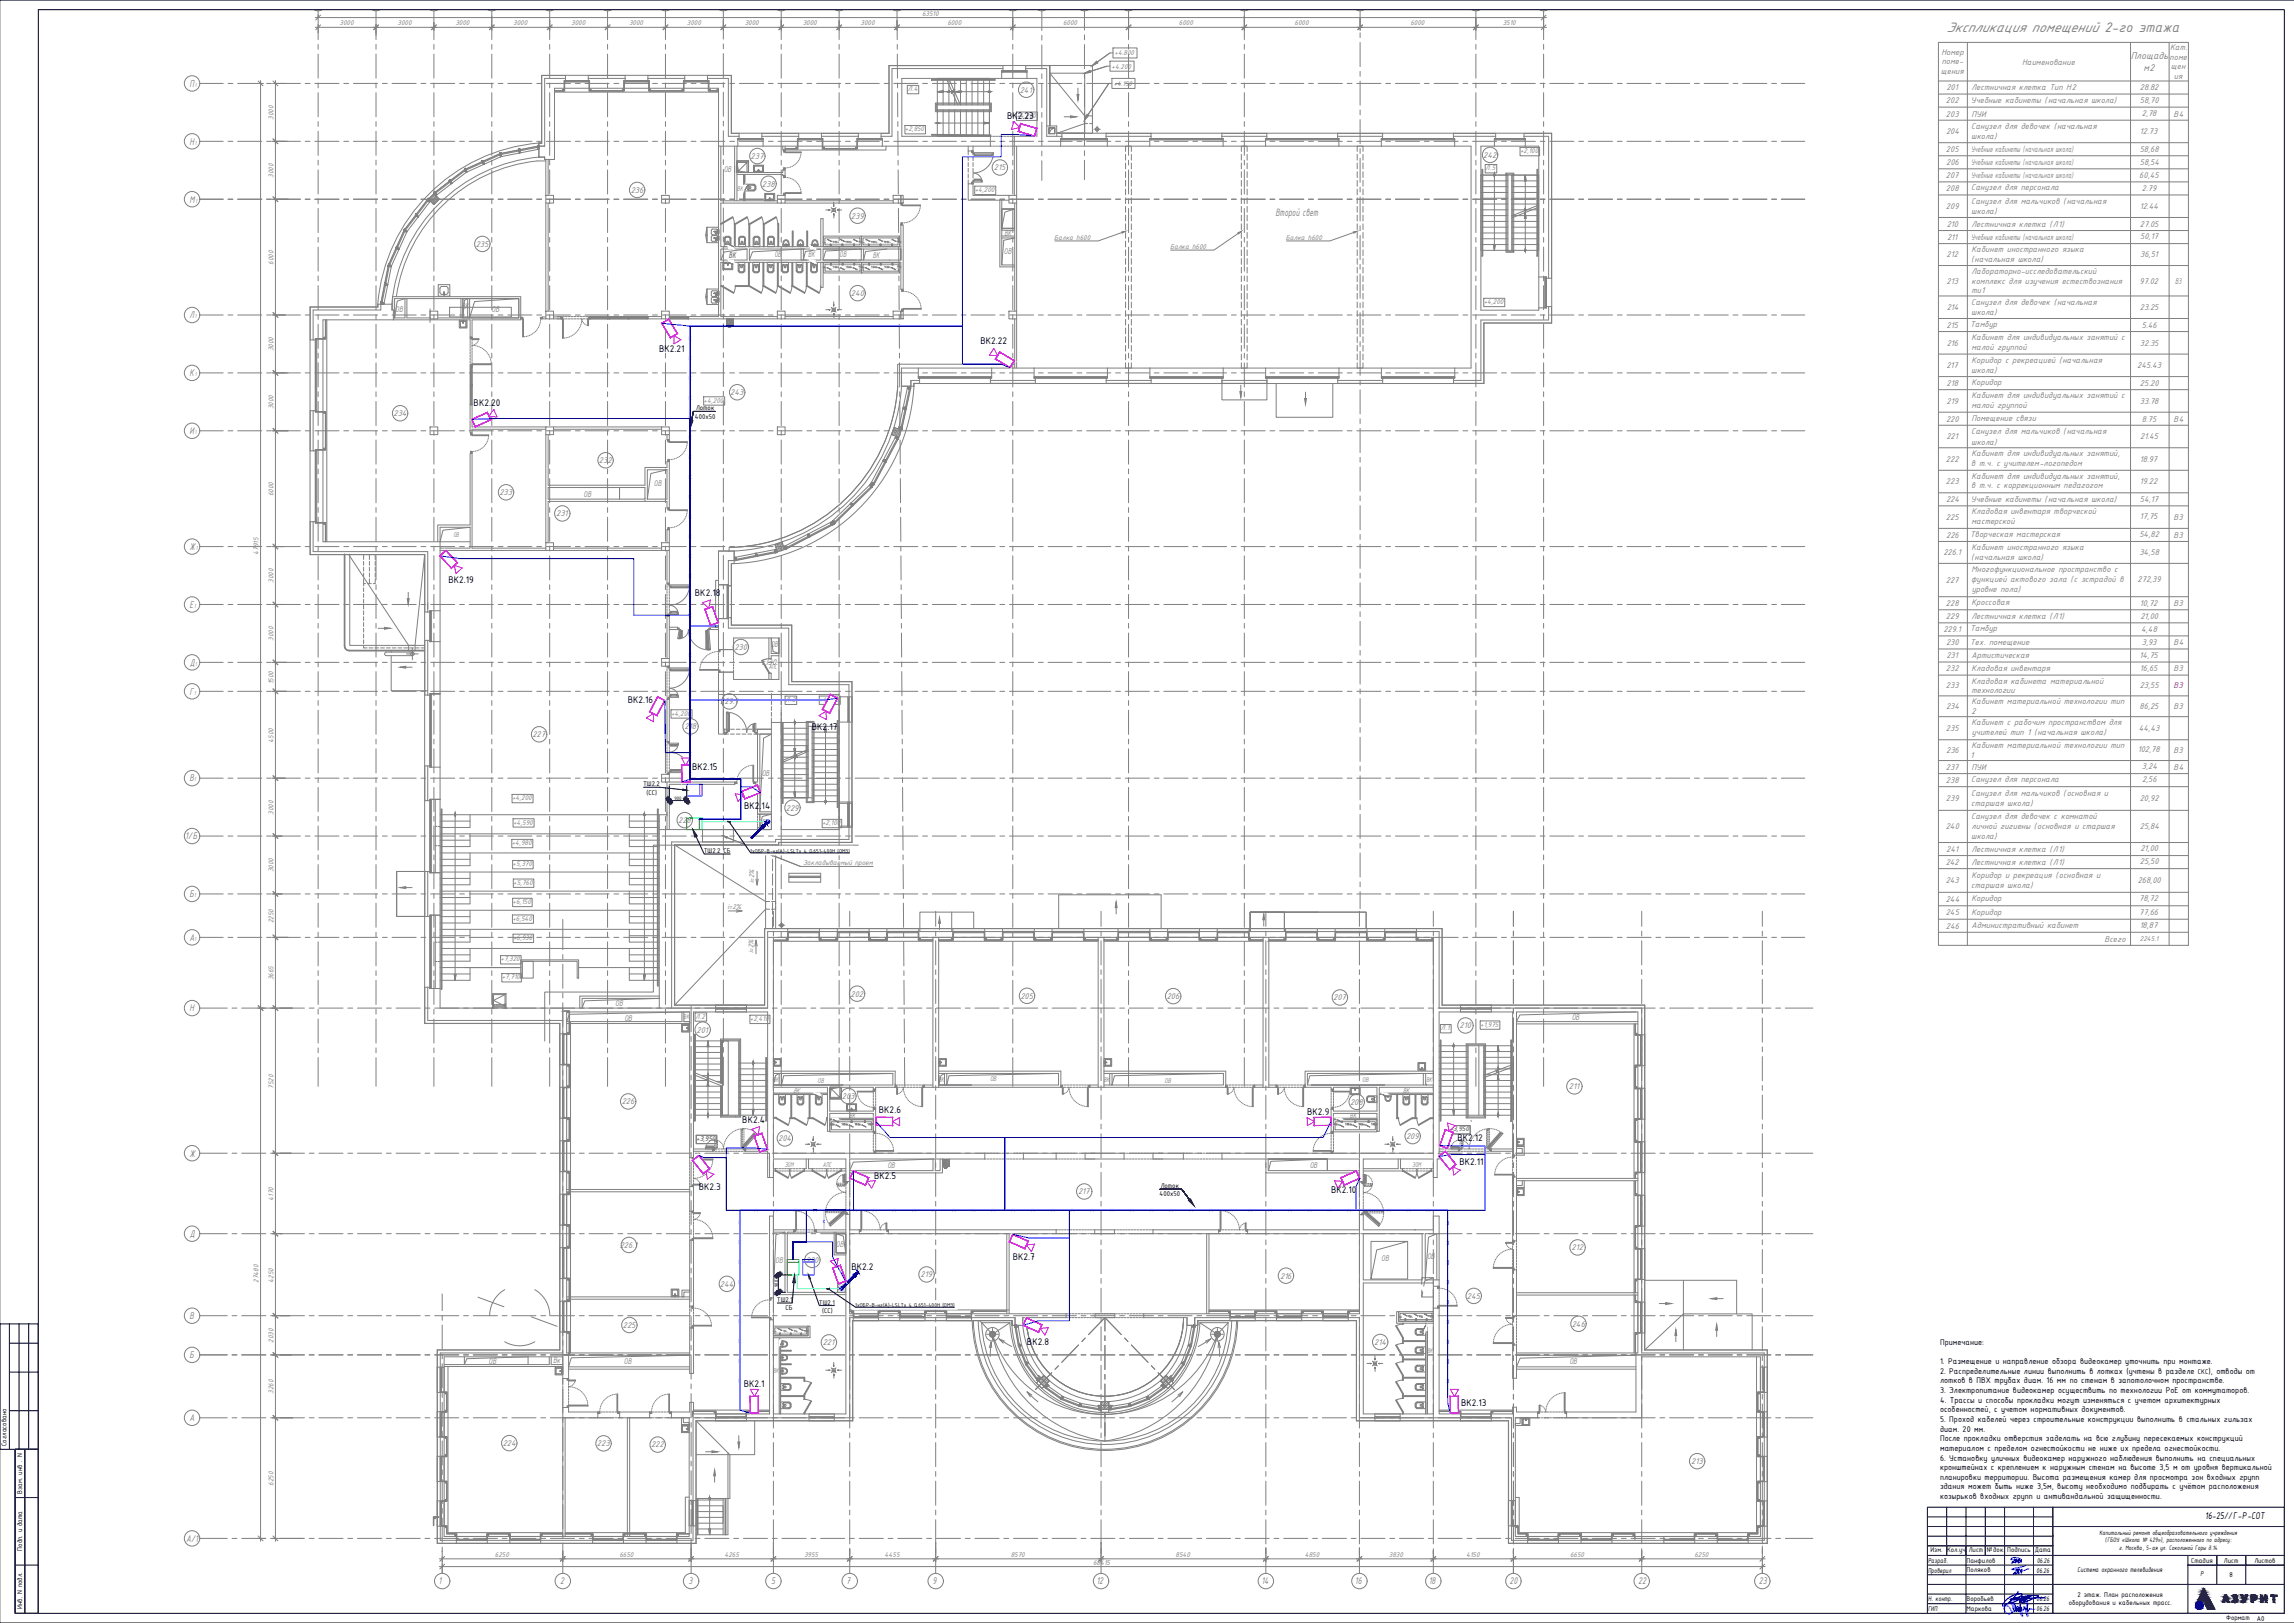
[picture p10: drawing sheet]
<svg xmlns="http://www.w3.org/2000/svg" width="1189mm" height="841mm" viewBox="0 0 1189 841" stroke-linecap="round" stroke-linejoin="round" font-family="sans-serif">
<defs><g id="words">
<text font-size="7.8" fill="#808080" x="1009" y="17">Экспликация помещений 2-го этажа</text>
<text font-size="5.9" fill="#808080" x="661" y="112">Второй свет</text>
<text font-size="5.5" x="1143" y="787">16-25//Г-Р-СОТ</text>
<g font-size="5.4" fill="#808080">
<text x="1104" y="31">Площадь</text>
<text x="1111" y="37">м2</text>
<text x="98" y="45">П</text>
<text x="98" y="75">Н</text>
<text x="98" y="105">М</text>
<text x="98" y="165">Л</text>
<text x="98" y="195">К</text>
<text x="98" y="225">И</text>
<text x="98" y="285">Ж</text>
<text x="98" y="315">Е</text>
<text x="98" y="345">Д</text>
<text x="98" y="360">Г</text>
<text x="98" y="405">В</text>
<text x="96" y="435">1/Б</text>
<text x="98" y="465">Б</text>
<text x="98" y="487">А</text>
<text x="98" y="524">Н</text>
<text x="98" y="599">Ж</text>
<text x="98" y="641">Д</text>
<text x="98" y="684">В</text>
<text x="98" y="704">Б</text>
<text x="98" y="736">А</text>
<text x="97" y="799">А/1</text>
<text x="227" y="821">1</text>
<text x="290" y="821">2</text>
<text x="357" y="821">3</text>
<text x="400" y="821">5</text>
<text x="439" y="821">7</text>
<text x="483" y="821">9</text>
<text x="568" y="821">12</text>
<text x="654" y="821">14</text>
<text x="702" y="821">16</text>
<text x="740" y="821">18</text>
<text x="782" y="821">20</text>
<text x="849" y="821">22</text>
<text x="911" y="821">23</text>
</g>
<g font-size="5.4">
<text x="522" y="61">ВК</text>
<text x="527" y="61">2.23</text>
<text x="508" y="178">ВК2.22</text>
<text x="342" y="182">ВК2.21</text>
<text x="245" y="210">ВК2.20</text>
<text x="232" y="302">ВК2.19</text>
<text x="360" y="309">ВК2.18</text>
<text x="325" y="364">ВК2.16</text>
<text x="421" y="378">ВК2.17</text>
<text x="359" y="399">ВК2.15</text>
<text x="386" y="419">ВК2.14</text>
<text x="385" y="582">ВК2.4</text>
<text x="456" y="577">ВК2.6</text>
<text x="677" y="578">ВК2.9</text>
<text x="755" y="591">ВК2.12</text>
<text x="756" y="604">ВК2.11</text>
<text x="453" y="611">ВК2.5</text>
<text x="362" y="616">ВК2.3</text>
<text x="690" y="618">ВК2.10</text>
<text x="525" y="653">ВК2.7</text>
<text x="441" y="658">ВК2.2</text>
<text x="532" y="697">ВК2.8</text>
<text x="385" y="719">ВК2.1</text>
<text x="757" y="729">ВК2.13</text>
</g>
<g font-size="4.7" fill="#808080">
<text x="1006" y="28">Номер</text>
<text x="1125" y="26">Кат.</text>
<text x="1006" y="33">поме-</text>
<text x="1048" y="33">Наименование</text>
<text x="1124" y="31">поме</text>
<text x="1125" y="36">щен</text>
<text x="1006" y="38">щения</text>
<text x="1127" y="41">ия</text>
<text x="1009" y="47">201</text>
<text x="1022" y="47">Лестничная клетка Тип Н2</text>
<text x="1109" y="47">28.82</text>
<text x="529" y="48">241</text>
<text x="1008" y="54">202</text>
<text x="1021" y="54">Учебные кабинеты (начальная школа)</text>
<text x="1109" y="53">58,70</text>
<text x="1008" y="60">203</text>
<text x="1022" y="60">ПУИ</text>
<text x="1110" y="60">2,78</text>
<text x="1126" y="60">В4</text>
<text x="1009" y="70">204</text>
<text x="1022" y="67">Санузел для девочек (начальная</text>
<text x="1109" y="70">12.73</text>
<text x="1022" y="72">школа)</text>
<text x="389" y="82">237</text>
<text x="769" y="82">242</text>
<text x="1009" y="79">205</text>
<text x="1022" y="79">Учебные кабинеты (начальная школа)</text>
<text x="1109" y="79">58,68</text>
<text x="375" y="89">ОВ</text>
<text x="515" y="88">215</text>
<text x="1009" y="86">206</text>
<text x="1022" y="86">Учебные кабинеты (начальная школа)</text>
<text x="1109" y="85">58,54</text>
<text x="1008" y="92">207</text>
<text x="1022" y="92">Учебные кабинеты (начальная школа)</text>
<text x="1109" y="92">60,45</text>
<text x="327" y="100">236</text>
<text x="395" y="97">238</text>
<text x="1008" y="99">208</text>
<text x="1022" y="99">Санузел для персонала</text>
<text x="1110" y="99">2.79</text>
<text x="1022" y="106">Санузел для мальчиков (начальная</text>
<text x="441" y="113">239</text>
<text x="1008" y="108">209</text>
<text x="1022" y="111">школа)</text>
<text x="1109" y="108">12.44</text>
<text x="1009" y="118">210</text>
<text x="1022" y="118">Лестничная клетка (Л1)</text>
<text x="1109" y="118">27.05</text>
<text x="521" y="122">ВК</text>
<text x="1009" y="124">211</text>
<text x="1022" y="124">Учебные кабинеты (начальная школа)</text>
<text x="1109" y="124">50,17</text>
<text x="247" y="128">235</text>
<text x="520" y="131">ОВ</text>
<text x="1022" y="131">Кабинет иностранного языка</text>
<text x="378" y="134">ВК</text>
<text x="401" y="133">ОВ</text>
<text x="419" y="133">ВК</text>
<text x="435" y="133">ОВ</text>
<text x="452" y="134">ВК</text>
<text x="1009" y="133">212</text>
<text x="1022" y="136">(начальная школа)</text>
<text x="1109" y="133">36,51</text>
<text x="1022" y="142">Лабораторно-исследовательский</text>
<text x="1009" y="147">213</text>
<text x="1022" y="147">комплекс для изучения естествознания</text>
<text x="1109" y="147">97.02</text>
<text x="1127" y="147">В3</text>
<text x="441" y="153">240</text>
<text x="1022" y="152">ти1</text>
<text x="205" y="162">ОВ</text>
<text x="239" y="160">ВК</text>
<text x="255" y="162">ОВ</text>
<text x="1009" y="161">214</text>
<text x="1022" y="158">Санузел для девочек (начальная</text>
<text x="1109" y="161">23.25</text>
<text x="1022" y="163">школа)</text>
<text x="1009" y="170">215</text>
<text x="1021" y="169">Тамбур</text>
<text x="1110" y="170">5.46</text>
<text x="1009" y="179">216</text>
<text x="1022" y="176">Кабинет для индивидуальных занятий с</text>
<text x="1109" y="179">32.35</text>
<text x="1022" y="181">малой группой</text>
<text x="1009" y="191">217</text>
<text x="1022" y="188">Коридор с рекреацией (начальная</text>
<text x="1108" y="191">245.43</text>
<text x="1022" y="193">школа)</text>
<text x="1009" y="200">218</text>
<text x="1022" y="200">Коридор</text>
<text x="1109" y="200">25.20</text>
<text x="378" y="205">243</text>
<text x="1009" y="209">219</text>
<text x="1022" y="206">Кабинет для индивидуальных занятий с</text>
<text x="1109" y="209">33.78</text>
<text x="204" y="216">234</text>
<text x="1022" y="211">малой группой</text>
<text x="1009" y="218">220</text>
<text x="1022" y="218">Помещение связи</text>
<text x="1110" y="218">8.75</text>
<text x="1126" y="218">В4</text>
<text x="1009" y="228">221</text>
<text x="1022" y="225">Санузел для мальчиков (начальная</text>
<text x="1109" y="228">21.45</text>
<text x="1022" y="230">школа)</text>
<text x="1008" y="239">222</text>
<text x="1022" y="236">Кабинет для индивидуальных занятий,</text>
<text x="1109" y="239">18.97</text>
<text x="310" y="240">232</text>
<text x="1022" y="241">в т.ч. с учителем-логопедом</text>
<text x="1008" y="251">223</text>
<text x="1022" y="248">Кабинет для индивидуальных занятий,</text>
<text x="1109" y="251">19.22</text>
<text x="259" y="257">233</text>
<text x="302" y="258">ОВ</text>
<text x="339" y="252">ОВ</text>
<text x="1022" y="253">в т.ч. с коррекционным педагогом</text>
<text x="1009" y="260">224</text>
<text x="1021" y="260">Учебные кабинеты (начальная школа)</text>
<text x="1109" y="260">54,17</text>
<text x="288" y="268">231</text>
<text x="1009" y="269">225</text>
<text x="1022" y="267">Кладовая инвентаря творческой</text>
<text x="1109" y="269">17,75</text>
<text x="1126" y="269">В3</text>
<text x="1022" y="272">мастерской</text>
<text x="1009" y="279">226</text>
<text x="1021" y="278">Творческая мастерская</text>
<text x="1109" y="278">54,82</text>
<text x="1126" y="279">В3</text>
<text x="1007" y="288">226.1</text>
<text x="1022" y="285">Кабинет иностранного языка</text>
<text x="1109" y="287">34,58</text>
<text x="1022" y="290">(начальная школа)</text>
<text x="1022" y="296">Многофункциональное пространство с</text>
<text x="1008" y="302">227</text>
<text x="1022" y="302">функцией актового зала (с эстрадой в</text>
<text x="1108" y="302">272,39</text>
<text x="1022" y="307">уровне пола)</text>
<text x="1008" y="314">228</text>
<text x="1022" y="314">Кроссовая</text>
<text x="1109" y="314">10,72</text>
<text x="1126" y="314">В3</text>
<text x="1008" y="321">229</text>
<text x="1022" y="321">Лестничная клетка (Л1)</text>
<text x="1109" y="321">21,00</text>
<text x="1007" y="328">229.1</text>
<text x="1021" y="327">Тамбур</text>
<text x="1110" y="327">4,48</text>
<text x="400" y="335">ОВ</text>
<text x="1009" y="334">230</text>
<text x="1021" y="334">Тех. помещение</text>
<text x="1110" y="334">3,93</text>
<text x="1126" y="334">В4</text>
<text x="381" y="337">230</text>
<text x="1009" y="341">231</text>
<text x="1022" y="341">Артистическая</text>
<text x="1109" y="341">14,75</text>
<text x="395" y="344">EI30</text>
<text x="1008" y="348">232</text>
<text x="1022" y="347">Кладовая инвентаря</text>
<text x="1109" y="348">16,65</text>
<text x="1126" y="348">В3</text>
<text x="1008" y="357">233</text>
<text x="1022" y="354">Кладовая кабинета материальной</text>
<text x="1022" y="359">технологии</text>
<text x="1109" y="356">23,55</text>
<text x="373" y="365">229.1</text>
<text x="1022" y="365">Кабинет материальной технологии тип</text>
<text x="1009" y="367">234</text>
<text x="1022" y="370">2</text>
<text x="1109" y="367">86,25</text>
<text x="1126" y="367">В3</text>
<text x="355" y="378">218</text>
<text x="1022" y="376">Кабинет с рабочим пространством для</text>
<text x="276" y="382">227</text>
<text x="1009" y="379">235</text>
<text x="1022" y="381">учителей тип 1 (начальная школа)</text>
<text x="1108" y="379">44,43</text>
<text x="1022" y="388">Кабинет материальной технологии тип</text>
<text x="1108" y="390">102,78</text>
<text x="1009" y="390">236</text>
<text x="1021" y="393">1</text>
<text x="1126" y="390">В3</text>
<text x="1008" y="399">237</text>
<text x="1022" y="399">ПУИ</text>
<text x="1110" y="399">3,24</text>
<text x="1126" y="399">В4</text>
<text x="395" y="402">ОВ</text>
<text x="1008" y="406">238</text>
<text x="1022" y="405">Санузел для персонала</text>
<text x="1110" y="405">2,56</text>
<text x="1022" y="412">Санузел для мальчиков (основная и</text>
<text x="1008" y="415">239</text>
<text x="1022" y="418">старшая школа)</text>
<text x="1109" y="415">20,92</text>
<text x="407" y="420">229</text>
<text x="1022" y="424">Санузел для девочек с комнатой</text>
<text x="351" y="426">228</text>
<text x="395" y="428">CC</text>
<text x="1008" y="430">240</text>
<text x="1022" y="430">личной гигиены (основная и старшая</text>
<text x="1109" y="429">25,84</text>
<text x="1022" y="435">школа)</text>
<text x="1009" y="441">241</text>
<text x="1022" y="441">Лестничная клетка (Л1)</text>
<text x="1109" y="441">21,00</text>
<text x="1008" y="448">242</text>
<text x="1022" y="448">Лестничная клетка (Л1)</text>
<text x="1109" y="448">25,50</text>
<text x="1022" y="455">Коридор и рекреация (основная и</text>
<text x="1008" y="458">243</text>
<text x="1022" y="460">старшая школа)</text>
<text x="1108" y="457">268,00</text>
<text x="1008" y="467">244</text>
<text x="1022" y="467">Коридор</text>
<text x="1109" y="467">78,72</text>
<text x="1022" y="474">Коридор</text>
<text x="1008" y="474">245</text>
<text x="1109" y="474">77,66</text>
<text x="1008" y="481">246</text>
<text x="1022" y="481">Административный кабинет</text>
<text x="1109" y="481">18,87</text>
<text x="1091" y="488">Всего</text>
<text x="319" y="521">ОВ</text>
<text x="441" y="516">202</text>
<text x="529" y="518">205</text>
<text x="605" y="518">206</text>
<text x="691" y="518">207</text>
<text x="324" y="529">ОВ</text>
<text x="756" y="533">210</text>
<text x="815" y="528">ОВ</text>
<text x="361" y="535">201</text>
<text x="436" y="569">203</text>
<text x="813" y="564">211</text>
<text x="322" y="572">226</text>
<text x="700" y="572">208</text>
<text x="403" y="591">204</text>
<text x="729" y="590">209</text>
<text x="460" y="605">ОВ</text>
<text x="679" y="605">ОВ</text>
<text x="559" y="619">217</text>
<text x="321" y="647">226.1</text>
<text x="433" y="646">ОВ</text>
<text x="814" y="648">212</text>
<text x="716" y="653">ОВ</text>
<text x="740" y="652">ОВ</text>
<text x="402" y="655">ОВ</text>
<text x="418" y="654">220</text>
<text x="477" y="662">219</text>
<text x="663" y="663">216</text>
<text x="373" y="667">244</text>
<text x="434" y="668">CC</text>
<text x="760" y="673">245</text>
<text x="323" y="688">225</text>
<text x="815" y="687">246</text>
<text x="426" y="697">221</text>
<text x="712" y="697">214</text>
<text x="253" y="707">ОВ</text>
<text x="287" y="706">Вк</text>
<text x="323" y="707">ОВ</text>
<text x="813" y="707">ОВ</text>
<text x="261" y="749">224</text>
<text x="309" y="749">223</text>
<text x="337" y="750">222</text>
<text x="876" y="759">213</text>
</g>
<text font-size="4.7" fill="#ed1f24" x="1126" y="357">В3</text>
<g font-size="4.7">
<text x="1005" y="697">Примечание:</text>
<text x="1005" y="707">1. Размещение и направление обзора видеокамер уточнить при монтаже.</text>
<text x="1005" y="712">2. Распределительные линии выполнить в лотках (учтены в разделе</text>
<text x="1145" y="712">), отводы от</text>
<text x="1005" y="717">лотков в ПВХ трубах диам. 16 мм по стенам в запотолочном пространстве.</text>
<text x="1005" y="722">3. Электропитание видеокамер осуществить по технологии PoE от коммутаторов.</text>
<text x="1005" y="727">4. Трассы и способы прокладки могут изменяться с учетом архитектурных</text>
<text x="1005" y="732">особенностей, с учетом нормативных документов.</text>
<text x="1005" y="737">5. Проход кабелей через строительные конструкции выполнить в стальных гильзах</text>
<text x="1005" y="742">диам. 20 мм.</text>
<text x="1005" y="747">После прокладки отверстия заделать на всю глубину пересекаемых конструкций</text>
<text x="1005" y="752">материалом с пределом огнестойкости не ниже их предела огнестойкости.</text>
<text x="1005" y="757">6. Установку уличных видеокамер наружного наблюдения выполнить на специальных</text>
<text x="1005" y="762">кронштейнах с креплением к наружным стенам на высоте 3,5 м от уровня вертикальной</text>
<text x="1005" y="767">планировки территории. Высота размещения камер для просмотра зон входных групп</text>
<text x="1005" y="772">здания может быть ниже 3,5м, высоту необходимо подбирать с учётом расположения</text>
<text x="1005" y="777">козырьков входных групп и антивандальной защищенности.</text>
</g>
<g font-size="3.9" fill="#808080">
<text x="478" y="8">63510</text>
<text x="176" y="13">3000</text>
<text x="206" y="13">3000</text>
<text x="236" y="13">3000</text>
<text x="266" y="13">3000</text>
<text x="296" y="13">3000</text>
<text x="326" y="13">3000</text>
<text x="356" y="13">3000</text>
<text x="386" y="13">3000</text>
<text x="416" y="13">3000</text>
<text x="446" y="13">3000</text>
<text x="491" y="13">6000</text>
<text x="551" y="13">6000</text>
<text x="611" y="13">6000</text>
<text x="671" y="13">6000</text>
<text x="731" y="13">6000</text>
<text x="779" y="13">3510</text>
<text x="578" y="29">+4.800</text>
<text x="576" y="36">+4.200</text>
<text x="470" y="47">Л.4</text>
<text x="577" y="44">+4.150</text>
<text x="142" y="62" transform="rotate(-90 142 62)">3000</text>
<text x="527" y="61">+4,200</text>
<text x="469" y="68">+2,850</text>
<text x="788" y="79">+2,100</text>
<text x="770" y="88">Л.5</text>
<text x="142" y="92" transform="rotate(-90 142 92)">3000</text>
<text x="382" y="99">ВК</text>
<text x="505" y="99">+4,200</text>
<text x="546" y="124">Балка h600</text>
<text x="666" y="124">Балка h600</text>
<text x="606" y="129">Балка h600</text>
<text x="142" y="137" transform="rotate(-90 142 137)">6000</text>
<text x="769" y="158">+4,200</text>
<text x="142" y="182" transform="rotate(-90 142 182)">3000</text>
<text x="365" y="209">+4,200</text>
<text x="142" y="212" transform="rotate(-90 142 212)">3000</text>
<text x="142" y="257" transform="rotate(-90 142 257)">6000</text>
<text x="235" y="279">ОВ</text>
<text x="134" y="288" transform="rotate(-90 134 288)">47915</text>
<text x="142" y="302" transform="rotate(-90 142 302)">3000</text>
<text x="142" y="332" transform="rotate(-90 142 332)">3000</text>
<text x="398" y="347">АПС</text>
<text x="142" y="355" transform="rotate(-90 142 355)">1500</text>
<text x="407" y="364">Л.3</text>
<text x="425" y="364">+4,200</text>
<text x="348" y="371">+4,200</text>
<text x="142" y="385" transform="rotate(-90 142 385)">4500</text>
<text x="265" y="415">+4,200</text>
<text x="142" y="422" transform="rotate(-90 142 422)">3000</text>
<text x="266" y="427">+4,590</text>
<text x="426" y="428">+2,100</text>
<text x="265" y="438">+4,980</text>
<text x="266" y="449">+5,370</text>
<text x="416" y="448">Закладываемый проем</text>
<text x="142" y="452" transform="rotate(-90 142 452)">3000</text>
<text x="266" y="458">+5,760</text>
<text x="391" y="458" transform="rotate(-90 391 458)">i=2%</text>
<text x="266" y="468">+6,150</text>
<text x="377" y="471">i=2%</text>
<text x="142" y="478" transform="rotate(-90 142 478)">2250</text>
<text x="266" y="477">+6,540</text>
<text x="266" y="487">+6,930</text>
<text x="1109" y="488">2245.1</text>
<text x="391" y="494" transform="rotate(-90 391 494)">i=2%</text>
<text x="259" y="498">+7,320</text>
<text x="142" y="508" transform="rotate(-90 142 508)">3665</text>
<text x="260" y="507">+7,710</text>
<text x="360" y="528">Л.2</text>
<text x="354" y="528">ВК</text>
<text x="389" y="529">+2,410</text>
<text x="747" y="534">Л.1</text>
<text x="767" y="532">+1,975</text>
<text x="401" y="561">ВК</text>
<text x="424" y="561">ОВ</text>
<text x="486" y="561">ВК</text>
<text x="513" y="560">ОВ</text>
<text x="572" y="561">ВК</text>
<text x="604" y="561">ОВ</text>
<text x="706" y="561">ОВ</text>
<text x="739" y="561">ВК</text>
<text x="142" y="564" transform="rotate(-90 142 564)">7520</text>
<text x="411" y="566">ВК</text>
<text x="727" y="566">ВК</text>
<text x="440" y="579">ВК</text>
<text x="700" y="579">ВК</text>
<text x="751" y="586">+3,950</text>
<text x="361" y="591">+3,950</text>
<text x="407" y="605">ЭОМ</text>
<text x="426" y="605">АПС</text>
<text x="732" y="605">ЭОМ</text>
<text x="142" y="622" transform="rotate(-90 142 622)">4170</text>
<text x="134" y="665" transform="rotate(-90 134 665)">27480</text>
<text x="142" y="665" transform="rotate(-90 142 665)">4250</text>
<text x="142" y="696" transform="rotate(-90 142 696)">2030</text>
<text x="740" y="701">ВК</text>
<text x="401" y="711">ВК</text>
<text x="142" y="722" transform="rotate(-90 142 722)">3260</text>
<text x="142" y="770" transform="rotate(-90 142 770)">6250</text>
<text x="257" y="807">6250</text>
<text x="321" y="807">6650</text>
<text x="375" y="807">4265</text>
<text x="417" y="807">3955</text>
<text x="458" y="807">4455</text>
<text x="524" y="807">8570</text>
<text x="609" y="807">8540</text>
<text x="676" y="807">4850</text>
<text x="720" y="807">3830</text>
<text x="760" y="807">4150</text>
<text x="814" y="807">6650</text>
<text x="878" y="807">6250</text>
<text x="567" y="811">68415</text>
</g>
<g font-size="3.9">
<text x="361" y="213">Лоток</text>
<text x="360" y="217">400х50</text>
<text x="333" y="407">ТШ2.2</text>
<text x="335" y="412">(СС)</text>
<text x="365" y="442">ТШ2.2 СБ</text>
<text x="602" y="616">Лоток</text>
<text x="601" y="620">400х50</text>
<text x="403" y="675">ТШ2.1</text>
<text x="424" y="676">ТШ2.1</text>
<text x="407" y="679">СБ</text>
<text x="426" y="680">(СС)</text>
<text x="1139" y="712">СКС</text>
<text x="3" y="749" transform="rotate(-90 3 749)">Согласовано</text>
<text x="12" y="774" transform="rotate(-90 12 774)">Взам. инв . N</text>
<text x="12" y="804" transform="rotate(-90 12 804)">Подп. и дата</text>
<text x="1000" y="804">Изм.</text>
<text x="1009" y="804">Кол.уч.</text>
<text x="1020" y="804">Лист</text>
<text x="1030" y="804">№док.</text>
<text x="1040" y="804">Подпись</text>
<text x="1054" y="804">Дата</text>
<text x="1056" y="810">06.26</text>
<text x="1136" y="810">Стадия</text>
<text x="1153" y="810">Лист</text>
<text x="1168" y="810">Листов</text>
<text x="999" y="810">Разраб.</text>
<text x="999" y="815">Проверил</text>
<text x="1019" y="810">Панфилов</text>
<text x="1019" y="815">Поляков</text>
<text x="1055" y="815">06.26</text>
<text x="1077" y="814">Система охранного телевидения</text>
<text x="1140" y="817">Р</text>
<text x="1155" y="817">8</text>
<text x="1077" y="827">2 этаж. План расположения</text>
<text x="12" y="834" transform="rotate(-90 12 834)">Инв. N подл.</text>
<text x="999" y="830">Н. контр.</text>
<text x="1019" y="830">Воробьев</text>
<text x="1055" y="830">06.26</text>
<text x="1072" y="831">оборудования и кабельных трасс.</text>
<text x="999" y="835">ГИП</text>
<text x="1019" y="835">Маркова</text>
<text x="1055" y="835">06.26</text>
<text x="1154" y="840">Формат</text>
<text x="1170" y="840">А0</text>
</g>
<g font-size="3.6">
<text x="1088" y="796">Капитальный ремонт общеобразовательного учреждения</text>
<text x="1091" y="799">(ГБОУ «Школа № 429»), расположенного по адресу:</text>
<text x="1098" y="803">г. Москва, 5-ая ул. Соколиной Горы д.14</text>
</g>
<g font-size="3.1" fill="#808080">
<text x="101" y="45">1</text>
<text x="101" y="75">1</text>
<text x="101" y="105">1</text>
<text x="101" y="165">1</text>
<text x="101" y="195">1</text>
<text x="101" y="225">1</text>
<text x="102" y="285">1</text>
<text x="101" y="315">1</text>
<text x="101" y="345">1</text>
<text x="101" y="360">1</text>
<text x="101" y="405">1</text>
<text x="101" y="465">1</text>
</g>
<g font-size="3.1">
<text x="389" y="442">1хОБР-</text>
<text x="397" y="442">В-</text>
<text x="400" y="442">нг(А)-LSLTx 4 G.651-400H (OM3)</text>
<text x="443" y="677">1хОБР-В-нг(А)-LSLTx 4 G.651-400H (OM3)</text>
</g>
<g font-size="2.8">
<text x="349" y="415">900</text>
<text x="403" y="667" transform="rotate(-90 403 667)">900</text>
</g>
</g></defs>
<g fill="none" stroke="#7fbfff" stroke-width=".52">
<path d="M358 169v237M358 175h-1v1h1M358 195h-1v2h1M358 185h-1v1h1M358 216h-1v1h1M358 205h-1v2h1M358 236h-1v2h1M358 226h-1v1h1M358 257h-1v1h1M358 246h-1v2h1M358 277h-1v2h1M358 267h-1v1h1"/>
<path d="M358 298h-1v1h1M358 287h-1v2h1M358 318h-1v2h1M358 308h-1v1h1M358 339h-1v1h1M358 328h-1v2h1M358 359h-1v2h1M358 349h-1v1h1M358 380h-1v1h1M358 369h-1v2h1M358 390h-1v1h1M358 400h-1v2h1"/>
<path d="M384 633h-1v1h1M391 628v-1h1v1M401 628v-1h2v1M411 628v-1h2v1M422 628v-1h1v1M427 627v10M427 632v1M432 628v-1h1v1M442 628v-1h2v1M452 628v-1h2v1M463 628v-1h1v1M473 628v-1h1v1"/>
<path d="M483 628v-1h2v1M493 628v-1h2v1M504 628v-1h1v1M514 628v-1h1v1M524 628v-1h2v1M534 628v-1h2v1M545 628v-1h1v1M555 628v-1h1v1M565 628v-1h2v1M575 628v-1h2v1M586 628v-1h1v1M596 628v-1h1v1"/>
<path d="M606 628v-1h2v1M616 628v-1h2v1M627 628v-1h1v1M637 628v-1h1v1M647 628v-1h2v1M657 628v-1h2v1M668 628v-1h1v1M678 628v-1h1v1M688 628v-1h2v1M698 628v-1h2v1M709 628v-1h1v1M719 628v-1h1v1"/>
<path d="M729 628v-1h2v1M739 628v-1h2v1M750 633h1v1h-1M384 653h-1v2h1M384 643h-1v1h1M750 643h1v2h-1M750 653h1v2h-1M384 674h-1v1h1M384 663h-1v2h1M750 664h1v1h-1M750 674h1v1h-1M384 694h-1v2h1"/>
<path d="M384 684h-1v1h1M750 684h1v2h-1M750 694h1v2h-1M383 720v-93h367v97M384 715h-1v1h1M384 704h-1v2h1M750 705h1v1h-1M750 715h1v1h-1"/>
</g>
<g fill="none" stroke="#808080" stroke-width=".52">
<path d="M293 39h-12v35M305 39h19M336 39h19M367 39h12M461 34v35h-82M461 34v35h-4M520 37v-1h-58v35h-5v1M532 36v1M542 36v35h8M544 34h22v35h-18h14v-31h-18v27zM544 34v31M292 46v-4h1v-1h-11v35"/>
<path d="M292 42h14M305 42v-1h19v1h-1v4M306 42v5h17v-4M306 42v4M323 42h13v5M336 42v-1h19v1h-1v4M354 42h13v4M367 42v-1h10v30h6v1h-1v4M519 41v-4h13v4M279 76v5M372 76h141M374 76v28h29"/>
<path d="M381 76v28M382 76v28M382 72h13v4M383 69h-4v-30h-98v35M395 72v-1h19v1h-1v4M395 69h19M413 72h13v4M426 72v-1h19v1h-1v4M426 69h19M444 72h13v4M513 71h-46v-30h70v30h-11M527 76v25"/>
<path d="M548 69h2M550 76h-24v25M573 71h24v1h-1v4M574 76h188v115h-8M597 72h37M634 76v-4h-1v-1h24v1h-1v4M657 72h37M694 76v-4h-1v-1h24v1h-1v4M717 72h36M753 71h22M753 69h22M753 69h51"/>
<path d="M774 76h-7v85h30v-1h4M790 71h13v73M790 69h14M790 76h7v68h4M282 81v2h5v-37h85v118h-15M222 103l3-3 3 3-3 3zM283 101h4v4h-4zM343 101h4v4h-4zM403 101h4v4h-4zM403 105h-29v23M463 101h4v4h-4zM519 118h7"/>
<path d="M523 101h4v4h-4zM527 105v56M374 136v28h29M415 129v6M425 128v-15h2v15M427 136v13M427 129h17M445 135h22M467 129v6v-18h1v33h-1v-14h-42v13h1M161 159h35M197 158h6M411 148h.1"/>
<path d="M411 148l6 4-6-4zM418 148l-1 4M418 148h.1M419 148l6 4h-1l-6-4zM425 148l-1 4M803 159v7h-36v31h-14M804 159v8M804 159v8h-35v32M197 161h-35v15M203 161h1v5h-37v9M223 161h4v4h-4zM283 161h4v4h-4z"/>
<path d="M343 161h4v4h-4zM357 165h46M403 161h4v4h-4zM407 165h56M463 161h4v4h-4zM463 164h-56M523 161h4v4h-4zM526 165v26M527 165v26M104 193h12M118 193h3M123 193h13"/>
<path d="M138 193h3M143 193h13M158 193h3M163 193h13M178 193h3M183 193h13M198 193h3M203 193h13M218 193h3M223 193h13M238 193h3M243 193h13"/>
<path d="M258 193h3M263 193h13M278 193h3M283 193h13M298 193h3M303 193h13M318 193h3M323 193h13M338 193h3M343 193h13M358 193h3M363 193h13"/>
<path d="M378 193h3M383 193h13M398 193h3M403 193h13M418 193h3M423 193h13M438 193h3M443 193h13M458 193h3M463 193h13M472 197h5M474 199h3"/>
<path d="M476 191h-9v6M478 193h3M483 193h13M498 193h3M503 193h13M513 197h24M514 191h22M518 193h3M523 193h13M538 193h3M543 193h13M558 193h3"/>
<path d="M563 193h13M573 197h24M574 191h22M578 193h3M583 193h13M598 193h3M603 193h13M618 193h3M623 193h13M633 197h24M634 191h22M638 193h3"/>
<path d="M643 193h13M658 193h3M663 193h13M678 193h3M683 193h13M693 197h24M694 191h22M698 193h3M703 193h13M718 193h3M723 193h13M738 193h3"/>
<path d="M743 193h13M758 193h3M763 193h13M778 193h3M783 193h13M798 193h3M803 193h13M818 193h3M823 193h13M838 193h3M843 193h13M858 193h3"/>
<path d="M863 193h13M878 193h3M883 193h13M898 193h3M903 193h13M918 193h3M923 193h12M162 213v21h1M167 213v68h61v35M467 200h5M167 233h-4v38M223 221h4v4h-4z"/>
<path d="M283 221h4v4h-4zM287 221h56M287 222h56M343 221h4v4h-4zM403 221h4v4h-4zM346 242h-12v9M346 243h-11v16M167 271h-4v-1h-1v16h60v31M161 287h59v30M220 287v243h70v169h-63M283 281h4v4h-4zM343 281h4v4h-4z"/>
<path d="M377 290v14M377 286h-5v17M379 292v32h31v29M380 286v4M220 332v28M222 332v28M228 332v28M377 325h32v30h31v80h-38M379 324h31v29h32v84h-38M380 337v-6h24v21h-24v-4M343 341h4v4h-4zM372 360h28v2"/>
<path d="M405 360h30v70h-30v-56h-5M441 353v83h-38M400 372v58h-58v92M400 369v2M400 366v2M400 363v2M220 397v18M222 397v18h1v-1h5h-5v38h5h-5h-1v23h1v-1h5h-5v38h5h-5h-1v17h70M228 398v124h170v-39h348v39h105v179h63v97h-131v-63h-78v-52h-86M226 414v38M343 401h4v4h-4zM393 429h1"/>
<path d="M402 436h-54v86M404 438h-54v83h46v-40M220 452v23M226 474v38M440 472v8M440 483v2M440 488v12M483 486v77h3v-77M569 486v77h3v-77M655 486v77M658 486v77M220 512v18h70v170h-63"/>
<path d="M440 503v2M440 508v12M292 522v179h-64v97h131v-63h81M396 521v-40h351v40h105v179h64M440 523v2M440 528v12M440 543v2M440 548v12M440 563v2M440 568v12M357 600v-76h-63v177h1v13h-3v-11h-62v93h127v-61h-9v-3h9v-5h2v6h40v-49h2v49h37v-104M359 600v-76h39v74h1v12"/>
<path d="M440 583v2M440 588v12M547 598h-17v3h17M562 598h21M598 598h15M633 598h110v-112h-342v112h109v3h-70v19M357 615v13h2v-13M401 610v-9h37v11M562 601h21M598 601h15M633 601h72M707 601h36v9"/>
<path d="M745 610v-9h1v-77h38v75h2v-75h63v177h-1v31h-36v3h39v-32h61v93h-127v-61h12v-3h-11v-3h-2v4h-38v-55h-3v55h-36v-68M784 610v33M786 610v33M104 639h14M120 639h3M125 639h13M140 639h3M145 639h13M160 639h3M165 639h13M180 639h3M185 639h13"/>
<path d="M200 639h3M205 639h13M220 639h3M225 639h13M240 639h3M245 639h13M260 639h3M265 639h13M280 639h3M285 639h13M300 639h3M305 639h13"/>
<path d="M320 639h3M325 639h13M340 639h3M345 639h13M360 639h3M365 639h13M380 639h3M385 639h13M399 630v43h2v-43M400 639h3M405 639h13M420 639h3"/>
<path d="M425 639h13M440 639h18M440 623v2M440 628v53h113v2h-23M440 637h5v2M460 639h98M460 639v-2h87v2M560 639h3M565 639h13M567 639v-2h11v2M580 639h3M585 639h53"/>
<path d="M632 637h-34v2M640 639h3M645 639h60v42h-112v2h22M647 637h58M705 639h13M707 639v24M720 639h3M725 639h13M739 639h19M743 630v7h-36M746 630v9M760 639h3"/>
<path d="M765 639h13M780 639h3M785 639h13M800 639h3M805 639h13M820 639h3M825 639h13M840 639h3M845 639h13M860 639h3M865 639h13M880 639h3"/>
<path d="M885 639h13M900 639h3M905 639h13M920 639h3M925 639h15M784 658v24M786 658v24M357 677v-34h2v34M357 688v24h2v-24M440 683v57M440 683h86M524 684h-82v52h-81v64"/>
<path d="M525 684h-83v52M559 697l-9 9M562 693l-1 2M568 681h10v2h-10zM573 683v7M573 692v3M573 697v13M573 683l8 9M573 683l-9 9M583 693l2 2M586 697l9 9M784 697v17h2v-17"/>
<path d="M852 699h64M538 713l6 5M545 711l-8 9M549 708l-2 2M573 712v3M573 717v13M597 708l1 2M600 711l9 9M607 713l-5 5M910 703v91h-123v-18M310 732h-15v-3h-3v6h18M321 732h16v3h-16"/>
<path d="M361 736v64M569 728h8M573 732v3M573 737v7M440 743v2M440 748v12M440 763v2M440 768v12M440 783v2M440 788v12M440 803v2M440 808v7"/>
</g>
<circle cx="334" cy="260" r=".2" fill="#808080"/>
<g fill="none" stroke="#808080" stroke-width=".52">
<path d="M244 166v9M245 210v11M245 222v2M346 225v3M346 239v3M347 225v3M347 239v24M284 253h50v6h-50M284 251h50M335 259h1M346 243v16M346 260v3"/>
<path d="M244 273v11h-16M346 274v7M347 274v7M228 285h55M245 284h38M287 284h56M287 285h56"/>
</g>
<circle cx="334" cy="259" r=".2" fill="#808080"/>
<g fill="none" stroke="#808080" stroke-width=".52">
<path d="M284 260h62M335 259h11M346 285v17M347 285v17M346 319v22M347 319v22M346 384v-22h1v22M401 562h62M409 579h3v1h-3zM410 567v12zM419 579h2v1h-2zM419 567h1v12h-1z"/>
<path d="M428 579l1 1zM429 563v23h1v-9h23M430 563v13h23M464 562v1M479 562v1M650 562v1M661 562v1M676 562v1M401 637h10M401 638h6M423 637h15M423 638h15"/>
<path d="M522 639v42M523 639v42M625 639v42M627 639v42M737 639v24h-30M739 639v24h7v4h-3v-2h-36M401 670h6M401 671h37M408 670h30M745 677h1v1h-1zM745 677h1h-1zM745 667h1h-1z"/>
<path d="M745 667l1 1h-1zM746 676h9v1h-9zM746 668h.1M747 668h.1M748 668h.1M748 668h1M749 668h1M750 669h.1M751 669h.1M752 670h.1M752 670h1M753 671h.1"/>
<path d="M753 671l1 1M754 672v1M754 673h.1M755 674h.1M755 675h.1M755 676h.1M755 677h.1M401 693h19M401 692h18M405 700h5h-5zM723 697h1l3 6zM723 687h1l3 6z"/>
<path d="M724 686h19M725 685h18M727 696l-4 1M727 686l-4 1M727 693v3zM727 686h.1M727 693h.1M727 696h.1M727 695h12h-12zM294 714l1 1zM294 715h1h-1zM295 715h3v1h-3z"/>
<path d="M295 718v1M296 719h.1M296 718h.1M296 719h1M297 718h.1M297 719h1M297 717h.1M298 716v1M298 715v1M298 719h1M299 720h.1M405 714h12h-12z"/>
<path d="M405 707h5h-5zM417 714v2zM417 716h.1M417 716l4 1M420 716l1 1-4 6v-1zM723 716h1l3 6zM723 707l1-1 3 6v1zM727 715l-4 1M727 706l-4 1M727 713v2zM727 703v3zM727 715h.1"/>
<path d="M727 713h.1M727 706h.1M727 703h.1M727 714h12h-12zM727 704h12v1h-12zM292 735v61M293 735v61M294 729h1zM294 728l1 1h-1zM295 728h10v1h-10zM300 720h.1M301 721h.1"/>
<path d="M301 721h1M302 722h.1M303 722v1M303 723h.1M304 724h.1M304 725h.1M304 726h.1M304 726l1 1M305 727v1M305 728v1M405 723h12v1h-12zM417 732v1z"/>
<path d="M417 723v2zM417 732h.1M417 725h.1M417 723h.1M417 725l4 1M420 726h1l-4 6zM723 726l1-1 3 6v1zM727 725l-4 1M727 732v1zM727 722v3zM727 732h.1M727 725h.1"/>
<path d="M727 722h.1M727 723h12v1h-12z"/>
</g>
<circle cx="464" cy="562" r=".2" fill="#808080"/>
<g fill="none" stroke="#808080" stroke-width=".52">
<path d="M634 556v6h-62M743 555h-67v7M743 556h-65v6h65M401 579h1h-1zM401 563h28M402 579v1M403 579l6 4h-1l-6-3zM409 579l-1 4M412 579v1M412 579l6 4-6-3zM419 579l-1 4M421 579v1"/>
<path d="M422 579l6 4h-1l-6-3zM428 579l-1 4M430 563h23M454 563h10M479 562h4M479 563h4M572 563h63M650 562h5M650 563h5M658 562h3M658 563h3M714 563v13h-23"/>
<path d="M715 563v23h-1v-9h-23M724 567v12zM724 579h1v1h-1zM732 579h2v1h-2zM733 567h1v12h-1z"/>
</g>
<circle cx="676" cy="562" r=".2" fill="#808080"/>
<g fill="none" stroke="#808080" stroke-width=".52">
<path d="M753 71v1h1v4M400 360h5M405 374h14v39h-14zM421 376h14v39h-14zM428 376v3h-1zM428 376v39M405 389h14M405 392h14M405 395h14M405 398h14M412 392v21M418 389v-15h4v15"/>
<path d="M418 386v30h4v-1M418 389v-15h3v15M418 386v29h3M421 394h14M421 397h14M421 391h14M421 388v27h1v-27M405 401h14M405 404h14M405 407h14M405 410h14M411 410h1v3z"/>
<path d="M419 413h-14h14M419 413h2M421 400h14M421 403h14M421 406h14M421 409h14M421 412h14M676 563h14M691 563h23M715 563h28M725 579l1 4M732 579v1"/>
<path d="M734 579l1 4M741 579h2v1h-2zM741 579v1M357 600h2M726 583l6-4v1l-6 3zM735 583l6-4v1l-6 3zM746 595h10v2h-10M784 595h-11v2h11M357 615h2M784 610h2M390 680h.1M390 679h.1"/>
<path d="M391 678v1M391 678h.1M392 677h.1M392 676h.1M393 676h.1M394 675h-1M395 675h-1M395 674h.1M396 674h.1M397 674h.1M398 674h.1M399 673h1h-1z"/>
<path d="M399 673h1v1zM399 674h.1M390 682l9 1zM390 683h.1M390 682h.1M390 681h.1M399 683h1v1h-1zM399 683h1zM504 684a69 69 0 0 0 69 68 69 69 0 0 0 68-68M504 684a68 68 0 0 0 69 67 68 68 0 0 0 68-67M507 684a66 66 0 0 0 66 65 66 66 0 0 0 65-65M774 696h10h-10z"/>
<path d="M774 696h.1M774 695h.1M774 694h.1M774 693v1M775 692v1M775 692h.1M776 691h-1M776 690h.1M777 689l-1 1M777 689h.1M778 688h.1M779 688h-1"/>
<path d="M780 687h-1M780 687h.1M780 683h4h-4zM780 683h1M781 684h.1M781 685h.1M781 687h.1M782 685h.1M782 686h.1M782 686h1M783 686h.1M783 686h1"/>
<path d="M784 697h1zM784 696h1v1h-1zM784 682h1zM784 682h1v1h-1zM784 682h2M784 697h2M797 732h.1M797 732h1h-1zM798 728v4zM798 728h.1M799 728v1M800 729h.1"/>
<path d="M800 730h.1M801 730v1M801 731h.1M801 730h.1M802 729h.1M802 728h.1M802 727h.1M803 726v1M803 725v1M804 725h.1M805 724h-1M805 724h.1"/>
<path d="M806 723h.1M807 723h-1M808 722h-1M808 722h.1M809 722h.1M810 722h.1M811 722v10zM811 732h1h-1zM811 722h.1M812 732h.1"/>
<circle cx="412" cy="392" r=".3"/>
<circle cx="428" cy="415" r=".3"/>
</g>
<g fill="#808080" stroke="#808080" stroke-width=".52">
<path d="M428 415v1z"/>
<path d="M428 376v3h-1zM428 376v3z"/>
<path d="M428 415v1zM428 415v1z"/>
<path d="M428 415v1zM428 415v1z"/>
<path d="M428 415v1zM428 415v1z"/>
<path d="M428 415v1zM428 415v1z"/>
<path d="M428 415v1zM428 415v1z"/>
<path d="M428 415v1zM428 415v1z"/>
<path d="M428 415v1zM428 415v1z"/>
<path d="M428 415v1zM428 415v1z"/>
<path d="M428 415v1zM428 415v1z"/>
<path d="M428 415v1zM428 415v1z"/>
<path d="M428 415v1zM428 415v1z"/>
<path d="M428 415v1zM428 415v1z"/>
<path d="M428 415v1zM428 415v1z"/>
<path d="M428 415v1zM428 415v1z"/>
<path d="M428 415v1zM428 415v1z"/>
<path d="M412 410v3zM411 410l1 3v-3z"/>
<path d="M412 392v1zM412 392v1z"/>
<path d="M412 392v1zM412 392v1z"/>
<path d="M412 392v1zM412 392v1z"/>
<path d="M412 392v1zM412 392v1z"/>
<path d="M412 392v1zM412 392v1z"/>
<path d="M412 392v1zM412 392v1z"/>
<path d="M412 392v1zM412 392v1z"/>
<path d="M412 392v1zM412 392v1z"/>
<path d="M412 392v1zM412 392v1z"/>
<path d="M412 392v1zM412 392v1z"/>
<path d="M412 392v1zM412 392v1z"/>
<path d="M412 392v1zM412 392v1z"/>
<path d="M412 392v1zM412 392v1z"/>
<path d="M412 392v1zM412 392v1z"/>
<path d="M412 392v1zM412 392v1z"/>
<path d="M412 392v1zM412 392v1z"/>
</g>
<g fill="#808080">
<circle cx="400" cy="360" r=".2"/>
<circle cx="405" cy="360" r=".2"/>
</g>
<g fill="none" stroke="#808080" stroke-width=".52">
<path d="M163 5l2 1 2-1M163 14h638M163 9h638M165 6v15M166 13l-2 2M166 8l-2 2M193 5l2 1 2-1M195 6v15M196 13l-2 2M223 5l2 1 2-1M225 6v15M226 13l-2 2"/>
<path d="M253 5l2 1 2-1M255 6v15M256 13l-2 2M283 5l2 1 2-1M285 6v15M286 13l-2 2M313 5l2 1 2-1M315 6v15M316 13l-2 2M343 5l2 1 2-1M345 6v15M346 13l-2 2"/>
<path d="M373 5l2 1 2-1M375 6v14M376 13l-2 2M403 5l2 1 2-1M405 6v15M406 13l-2 2M433 5l2 1 2-1M435 6v15M436 13l-2 2M463 5l2 1 2-1M465 6v15M465 10v6"/>
<path d="M466 13l-2 2M523 5l2 1 2-1M525 6v15M526 13l-2 2M538 5l2 1 2-1M540 6v10M540 18v3M560 5l2 1 2-1M562 6v10M562 18v3M583 5l2 1 2-1M585 6v15"/>
<path d="M586 13l-2 2M643 5l2 1 2-1M645 6v15M646 13l-2 2M703 5l2 1 2-1M705 6v10M705 17v3M706 13l-2 2M763 5l2 1 2-1M765 6v15M766 13l-2 2M798 5l2 1 2-1"/>
<path d="M800 6v15M801 13l-2 2M801 8l-2 2M165 23v3M165 28v13M195 23v3M195 28v13M225 23v3M225 28v13M255 23v3M255 28v13M285 23v3"/>
<path d="M285 28v13M293 39v2M305 39v2M315 23v3M315 28v13M324 39v2M336 39v2M345 23v3M345 28v13M355 39v2M367 39v2M375 23v2"/>
<path d="M375 28v12M405 23v3M405 28v13M435 23v3M435 28v13M461 34h83M465 23v3M465 28v13M519 37h13h-13zM520 34v2M520 37h.1M520 37h12"/>
<path d="M525 23v3M525 28v13M532 37h.1M532 34v2h10M540 23v13M540 38v3M562 23v13M562 38v3M585 23v3M585 28v13M645 23v3M645 28v13"/>
<path d="M705 22v13M705 37v3M765 23v3M765 28v13M800 23v3M800 28v13M104 43h12M118 43h3M123 43h14M134 42l2 2M135 42v482M138 43h3"/>
<path d="M141 43h15M141 42l3 2M143 42v757M158 43h3M163 43h13M165 43v3M165 48v13M178 43h3M183 43h13M195 43v3M195 48v13M198 43h3"/>
<path d="M203 43h13M218 43h3M223 43h13M225 43v3M225 48v13M238 43h3M243 43h13M255 43v3M255 48v13M258 43h3M263 43h13M278 43h3"/>
<path d="M283 43h13M285 43v3M285 48v13M287 48h85M292 42h14v1h-14zM293 42h12M293 42v1M298 43h3M303 43h13M305 42v1M315 43v3M315 48v13"/>
<path d="M318 43h3M323 43h13M323 42h13v1h-13zM324 42h12M324 42v1M336 42v1M338 43h3M343 43h13M345 43v3M345 48v13M354 42h13v1h-13zM355 42v1"/>
<path d="M355 42h12M358 43h3M363 43h13M367 42v1M375 43v2M375 48v12M378 43h3M383 43h13M398 43h3M403 43h13M405 43v3M405 48v13"/>
<path d="M418 43h3M423 43h13M435 43v3M435 48v13M438 43h3M443 43h13M458 43h3M463 43h13M465 43v3M465 48v13M478 43h3M483 43h13"/>
<path d="M486 41h27v13h-27zM486 57h27v14h-27zM486 53v5M489 41v13M489 57v14M492 41v13M492 57v14M495 41v13M495 57v14M498 41v13M498 57v14M498 43h3"/>
<path d="M501 41v13M501 57v14M503 43h13M504 41v13M504 57v14M507 41v13M507 57v14M510 41v13M510 57v14M513 53h-28v5h28v-1M513 53v1h-28v3h28M513 53h1v5h-1"/>
<path d="M513 54v3M513 53v18M518 43h3M523 43h13M525 43v3M525 48v13M527 58h11v4h-11zM538 43h3M540 43v13M540 58v3M543 43h13M558 43h3"/>
<path d="M562 43v13M562 58v3M563 43h13M578 43h3M583 43h13M585 43v3M585 48v13M598 43h3M603 43h13M618 43h3M623 43h13M638 43h3"/>
<path d="M643 43h13M645 43v3M645 48v13M658 43h3M663 43h13M678 43h3M683 43h13M698 43h3M703 43h13M705 42v13M705 57v3M718 43h3"/>
<path d="M723 43h13M738 43h3M743 43h13M758 43h3M763 43h13M765 43v3M765 48v13M778 43h3M783 43h13M798 43h3M800 43v3M800 48v13"/>
<path d="M803 43h13M818 43h3M823 43h13M838 43h3M843 43h13M858 43h3M863 43h13M878 43h3M883 43h13M898 43h3M903 43h13M918 43h3"/>
<path d="M923 43h12M104 73h12M118 73h3M123 73h13M138 73h3M141 73h15M141 72l3 2M158 73h3M163 73h13M165 63v3M165 68v13M178 73h3"/>
<path d="M183 73h13M195 63v3M195 68v13M198 73h3M203 73h13M218 73h3M223 73h13M225 63v3M225 68v13M238 73h3M243 73h13M255 63v3"/>
<path d="M255 68v13M258 73h3M259 80h1zM259 80l-18 8M259 80h.1M260 80h.1M260 80h-1M263 73h13M269 78h.1M269 78h1v1h-1zM269 78h1M278 73h3"/>
<path d="M279 76h.1M279 76h3h-3v5h3v2h5M279 76l-19 3M279 76v1zM279 77h.1M279 76l-19 4M279 77l-19 4M279 74a91 91 0 0 0-83 84M279 74h2M279 74v2M283 73h13M285 63v3"/>
<path d="M285 68v13M298 73h3M303 73h13M315 63v3M315 68v13M318 73h3M323 73h13M338 73h3M343 73h13M345 63v3M345 68v13M358 73h3"/>
<path d="M363 73h13M375 63v2M375 68v12M378 73h3M382 72h13v1h-13zM383 69v2M383 72h12M383 72v1M383 73h13M395 72v1M395 69v2M398 73h3"/>
<path d="M403 73h13M405 63v3M405 68v13M406 76v2h1M406 78h1h-1zM406 78l1 1h-1zM407 79h8zM407 76v2M413 72h13v1h-13zM414 69v2M414 72h12M414 72v1"/>
<path d="M415 80h.1M415 79h.1M418 73h3M423 73h13M426 72v1M426 69v2M435 63v3M435 68v13M438 73h3M443 73h13M444 72h13v1h-13zM445 69v2"/>
<path d="M445 72h12M445 72v1M457 72v1M457 69v2M458 73h3M459 76v2h-52M463 73h13M465 63v3M465 68v13M469 65h11v4h-11zM478 73h3M483 73h13"/>
<path d="M486 64h27M498 73h3M502 76v2h2v-2M503 73h13M510 63l3 1h-3zM513 71v5M518 73h3M523 73h13M525 63v3M525 68v13M526 71v5M538 73h3"/>
<path d="M540 63v13M540 78v3M542 65h6v6M543 73h13M544 66h3l-2 1-1 2zM544 66h3v3h-3zM544 66h3v3M544 69h3M547 66h-3v3M547 66v3M550 72v4h24v-4M550 72h24"/>
<path d="M550 73h24M550 72h23M550 72v1M558 73h3M562 63v13M562 78v3M563 73h13M573 72v1M573 69v3h1M573 69h-23v3M573 69h24M578 73h3"/>
<path d="M583 73h13M585 63v3M585 68v13M596 72h38v1h-38zM597 72h36M597 72v1M598 73h3M603 73h13M618 73h3M623 73h13M633 72v1M633 69h-36v2"/>
<path d="M633 69v2M633 69h24M638 73h3M643 73h13M645 63v3M645 68v13M656 72h38v1h-38zM657 72h36M657 72v1M658 73h3M663 73h13M678 73h3"/>
<path d="M683 73h13M693 72v1M693 69h-36v2M693 69v2M693 69h24M698 73h3M703 73h13M705 62v13M705 77v3M716 72h38v1h-38zM717 71v-2h36v2M717 72v1"/>
<path d="M717 72h36M718 73h3M723 73h13M738 73h3M743 73h13M753 72v1M758 73h3M763 73h13M765 63v3M765 68v13M774 72h16v4h-16zM774 73h16"/>
<path d="M775 69v4M775 72h15M778 73h3M783 73h13M790 69v4M798 73h3M800 63v3M800 68v13M803 73h13M804 69v75M818 73h3M823 73h13"/>
<path d="M838 73h3M843 73h13M858 73h3M863 73h13M878 73h3M883 73h13M898 73h3M903 73h13M918 73h3M923 73h12M165 83v3M165 88v13"/>
<path d="M195 83v3M195 88v13M225 83v3M225 88v13M225 100h.1M225 100h1M233 94h.1M233 94v1M233 95h.1M233 94h1M233 94l1 1zM233 95l1-1v1z"/>
<path d="M234 94h.1M241 88h.1M241 88l-16 12M241 88v1M241 89h.1M241 88l-15 12M241 89l1-1v1zM241 88l1 1zM242 88h.1M242 89l-16 12M242 88h-1M250 84h.1"/>
<path d="M250 85l1-1v1h-1zM250 84l1 1h-1zM250 84h1M251 84h-1M251 84h.1M255 83v3M255 88v13M259 80h1v1h-1zM259 80l1 1h-1zM259 81l-17 8M278 83a82 82 0 0 0-73 71M280 81a84 84 0 0 0-77 80"/>
<path d="M283 83v18M284 83v18M285 83v3M285 88v13M315 83v3M315 88v13M345 83v3M345 88v13M375 83v2M375 88v12M382 83h6v6h-6zM382 89h24v-1h1v3h-1v-1h-24"/>
<path d="M382 83v1M382 89v-6h6v6h-6M385 90v14M386 90v14M386 95l5 1a2.1 2.1 0 0 1 0 3h-5zM387 89h1M387 96h1M388 98h-1M388 98l3 1M388 96h3v2v1M388 96v2M388 98h.1"/>
<path d="M388 96h3v2M388 83l-1 1M388 97h1l-1 1zM390 86h6v3h-6zM391 86h4v3h-4zM393 89v-1v1M393 89h.1M405 83v3M405 88v13M406 87h1v1h-1zM406 87h1h-1zM406 91h1h-1z"/>
<path d="M406 91l1 1h-1zM407 100h8h-8zM407 92h.1M407 87h.1M408 92h.1M408 87h.1M409 92h.1M409 87h.1M410 92v1M410 86v1M410 93h1M411 86h-1"/>
<path d="M411 93h.1M411 86h.1M412 94h.1M412 85h.1M413 94h.1M413 84v1M413 95h.1M413 84h.1M414 96h.1M414 83h.1M414 96v1M414 82v1"/>
<path d="M415 97v1M415 81v1M415 98h.1M415 81h.1M415 99h.1M415 100h.1M435 83v3M435 88v13M465 83v3M465 88l1 13M525 83v3M525 88v13"/>
<path d="M540 83v10M562 83v10M585 83v3M585 88v13M645 83v3M645 88v13M705 82v13M705 97v3M765 83v3M765 88v13M767 91h14v39h-14zM767 100h14"/>
<path d="M767 97h14M767 94h14M774 91v39M780 90v41h4v-1M781 90v40h3M783 91h14v39h-14zM783 100h14M783 97h14M783 94h14M784 91v-1h-3v1M784 90v40M784 91v-1h-4v1"/>
<path d="M784 90v41M800 83v3M800 88v13M104 103h12M118 103h3M123 103h13M138 103h3M141 103h15M141 102l3 2M158 103h3M163 103h13M165 103v3"/>
<path d="M165 108v13M178 103h3M183 103h13M195 103v3M195 108v13M198 103h3M203 103h13M209 120l-8 17M209 120h.1M209 119v1M209 120h1M210 119l-1 1"/>
<path d="M210 119h.1M210 119v1M210 119l-1 1zM210 119h-1M210 120h.1M210 120l-8 18M210 120h1zM210 119l1 1h-1zM215 112h.1M215 112h1M216 112h-1M216 112h.1"/>
<path d="M216 111h.1M216 111v1M216 111l-1 1M216 111l-1 1zM216 112h1v1zM216 112h1v1l-1-1zM218 103h3M221 104l-11 15M221 104h.1M221 104h1M222 104h-1M222 104h.1"/>
<path d="M222 104l-12 15M222 103h.1M222 103v1M222 103l-1 1zM222 103v1zM222 104h1v1zM222 103l3-3 3 3-3 3zM222 104h1v1l-1-1zM223 105l-12 15M223 104h.1M223 103h13M223 103h.1"/>
<path d="M224 105h.1M224 104h.1M225 102l-2 1M225 102h.1M225 105v1M225 103v3M225 108v13M225 105h.1M225 101h.1M225 100v1M225 101l-3 3M225 103l-1 1"/>
<path d="M225 101l1-1v1zM225 100l1 1zM226 101l-1 1M226 103h.1M226 100h.1M226 102l-3 2M226 104l-1 1M226 102v1M227 104h.1M227 102l-3 3M227 103h.1M228 103h.1"/>
<path d="M238 103h3M243 103h13M255 103v3M255 108v13M258 103h3M263 103h13M278 103h3M283 105v56M283 103h13M284 105v56M285 103v3M285 108v13"/>
<path d="M298 103h3M303 103h13M315 103v3M315 108v13M318 103h3M323 103h13M338 103h3M343 103h13M345 103v3M345 108v13M358 103h3M363 103h13"/>
<path d="M366 118h6v8h-6zM366 118v4v4M366 119v6M369 119h2M369 119v2v1l3-1v-2h-1M370 120h.1M370 120h1M371 120h.1M372 119h.1M372 119v1M372 120h-1M372 120h.1"/>
<path d="M374 116l6-4v1l-6 3zM374 116h.1M375 103v2M375 108v12M378 103h3M380 112l1 4M381 116v12zM381 116l6-4v1l-6 3zM381 116h.1M383 103h13M387 112l1 4M388 116h1v12h-1z"/>
<path d="M389 116l6-4v1l-6 3zM389 116h.1M395 112l1 4M396 116v12zM396 116l6-4v1l-6 3zM396 116h.1M396 100h5v4h-5zM397 101h4v2h-4zM398 103h3M399 103v1v-1M399 103h.1M402 112l1 4"/>
<path d="M403 116h1v12h-1zM403 103h13M405 103v3M405 108v13M406 101h1h-1zM406 100l1 1h-1zM407 105h56M407 104h56M411 120v8zM418 120h1v8h-1zM418 103h3M423 103h13"/>
<path d="M435 103v3M435 108v13M438 103h3M443 103h13M458 103h3M463 103h13M466 103v3M466 108v13M467 105h1v1h-1zM467 106h1h-1zM467 116h1v1h-1zM467 115l1 1h-1z"/>
<path d="M467 101h1v4h-1zM468 106h9v1h-9zM468 116h.1M469 115h-1M470 115h-1M471 115h-1M471 115h.1M472 114v1M473 114h.1M474 113l-1 1M474 113h.1M475 112h.1"/>
<path d="M475 111v1M476 110v1M476 110h.1M477 109h-1M477 108h.1M477 107h.1M477 106v1M478 103h3M483 103h13M498 103h3M503 103h13M518 104v34h8"/>
<path d="M518 103h3M519 108h7v10h-7l2-8 5-2zM519 109v10M523 101h-19v-6h-2v9h21M523 103h13M525 103v3M525 108v13M538 103h3M543 103h13M558 103h3M563 103h13M578 103h3"/>
<path d="M583 103h13M585 103v3M585 108v13M598 103h3M603 103h13M618 103h3M623 103h13M638 103h3M643 103h13M645 103v3M645 108v13M658 103h3"/>
<path d="M663 103h13M678 103h3M683 103h13M698 103h3M703 103h13M705 102v13M705 117v3M718 103h3M723 103h13M738 103h3M743 103h13M758 103h3"/>
<path d="M763 103h13M765 103v3M765 108v13M767 112h14M767 115h14M767 118h14M767 109h14M767 106h14M767 103h14M778 103h3M783 103h13M783 112h14"/>
<path d="M783 115h14M783 118h14M783 109h14M783 106h14M783 103h14M790 110l1 3h-1zM790 110v20M798 103h3M800 103v3M800 108v13M803 103h13M818 103h3"/>
<path d="M823 103h13M838 103h3M843 103h13M858 103h3M863 103h13M878 103h3M883 103h13M898 103h3M903 103h13M918 103h3M923 103h12M165 123v3"/>
<path d="M165 128v13M195 123v3M195 128v13M201 138l-4 19M201 138h.1M201 137v1zM201 138l-3 19M201 138h1M201 137v1M201 137h.1M201 137l1 1M202 138h.1"/>
<path d="M202 138h1zM202 138l-4 19M202 137h.1M202 137v1M202 138h1h-1zM203 138l-4 19M205 129h.1M205 129h1M205 128v1zM205 128v1M205 128h1M205 128h.1"/>
<path d="M206 128l-1 1M206 128h.1M206 128h-1M206 128l-1 1zM206 129h.1M206 129h1zM206 128l1 1h-1zM211 120l-8 18M225 123v3M225 128v13M255 123v3M255 128v13"/>
<path d="M285 123v3M285 128v13M315 123v3M315 128v13M345 123v3M345 128v13M369 122h3v3h-3zM370 123h.1M370 123v1M370 124h.1M370 124h1M370 123h1"/>
<path d="M371 121h1M371 124h1M371 120v1M371 124v1M371 124h.1M371 120h1M371 123h.1M372 121h.1M372 124h.1M372 123h.1M372 123h-1M372 122h.1"/>
<path d="M372 120v1M372 123v1M374 129h13v6h-13zM374 128h93M374 136h15M375 136h5v4h-5zM375 123v2M375 128v12M375 137h4v2h-4zM376 126h2M376 123h3v5h-4zM376 127h.1"/>
<path d="M377 123h1M377 123h-1v3M377 123l-1 1v2M377 125v1zM377 137v-1v1M377 137h.1M378 123v1M378 127h.1M378 126h-2M378 124v2M378 126h.1M383 136h3v5a2.1 2.1 0 0 1-3 0z"/>
<path d="M383 137v4h2l1-1M383 137h3M383 137h.1M383 126h.1M383 124v2M383 124v2h3M383 126h3M383 137h1M383 123h3v5h-3zM384 127h.1M384 138h1v1zM384 123h1"/>
<path d="M384 123l-1 1M384 125h1v1h-1zM385 137h.1M385 123l1 1v2M385 127h1M385 127h.1M385 137l1 3M386 137l-3 1M386 137h.1M386 137v3M387 129l-12 2-1 4M388 136v12z"/>
<path d="M388 136h58M390 136h4v5a2.1 2.1 0 0 1-4 0zM391 123a2.1 2.1 0 0 1 3 0v5h-4zM391 137h2M391 137v4h2v-1M391 137l2 1M391 137v3v1M391 126h2M391 137h.1M391 127h.1M391 138h1v1zM392 123h1"/>
<path d="M392 123h-1v3M392 125v1zM393 137h.1M393 123v1M393 127h.1M393 137v3M393 126h-2M393 124v2M393 126h.1M395 136h1v12h-1zM398 136h3v5a2.1 2.1 0 0 1-3 0zM398 137v3"/>
<path d="M398 123a2.1 2.1 0 0 1 3 0v5h-3zM398 137h3M398 137h.1M398 126h.1M398 124v2M398 124v2h3M398 126h3M398 137h1M399 127h.1M399 138h1v1zM399 123h1M399 123l-1 1"/>
<path d="M399 125h1v1h-1zM400 137h.1M400 123h1v3M400 123l1 1v2M400 127h1M400 127h.1M401 137l-1 4h-1l-1-1M401 137l-3 1M401 137v4h-3v-1M403 136v12zM405 123v3M405 128v13"/>
<path d="M405 136h4v5a2.1 2.1 0 0 1-4 0zM406 137h2M406 137v4h2v-1M406 137h2v3M406 137v4h1l1-1M406 127a1.8 1.8 0 0 1 1-3 1.8 1.8 0 0 1 2 3M406 127h2M406 127v1h3v-1M406 137h.1M406 127h.1M406 127a1.3 1.3 0 0 1 1-2 1.3 1.3 0 0 1 1 2h-1M406 127h1"/>
<path d="M406 138h1v1zM407 128h1zM407 127h.1M407 126h.1M408 137h.1M408 137v3M409 127h-1M410 136h1v12h-1zM413 136h3v5a2.1 2.1 0 0 1-3 0zM413 137v3M413 137h3M413 137h.1"/>
<path d="M413 127a1.8 1.8 0 0 1 2-3 1.8 1.8 0 0 1 1 3M413 127h3M413 127v1h3v-1M413 137h1M414 138h1v1zM415 128h.1M415 126h.1M415 127h.1M415 137h.1M415 129l-25 1-2 5M416 137l-1 4h-1l-1-1M416 137l-3 1"/>
<path d="M416 137v4h-3v-1M416 127h-1M416 127a1.3 1.3 0 0 0-1-2 1.3 1.3 0 0 0-1 2h1M416 127h.1M416 129v6l1-5 8-1M418 136v12zM420 136h4v5a2.1 2.1 0 0 1-4 0zM421 137h2M421 137v4h2v-1M421 137h2v3M421 127h2M421 137v4h1l1-1"/>
<path d="M421 127a1.8 1.8 0 0 1 1-3 1.8 1.8 0 0 1 2 3M421 127v1h3v-1M421 137h.1M421 127a1.3 1.3 0 0 1 1-2 1.3 1.3 0 0 1 1 2h-1M421 127h.1M421 127h1M421 138h1v1zM422 128h1zM422 127h.1M422 126h.1M423 137h.1M423 137v3"/>
<path d="M424 127h-1M425 129h-37v6M425 129v6h-37M427 122h19v6h-19zM427 136h19v5h-19zM427 123h19v4h-19zM428 137h18v4h-18zM428 130l18-1v6h-19zM430 127h.1M430 127h1M430 127l1-1v1M430 137h.1"/>
<path d="M430 137l1-1v1M430 137h1M430 137l1 1v-1M431 127v1M431 136v1M431 127h-1M431 137h.1M435 123v3M435 128v13M436 127h1M436 127h.1M436 127l1-1v1"/>
<path d="M436 137l1-1v1M436 137h1M436 137l1 1v-1M437 137h.1M437 127v1M437 136v1M437 127h-1M437 127h.1M442 127h1M442 127h.1M442 127l1-1v1M443 137v-1v1"/>
<path d="M443 137h.1M443 137v1v-1M443 127v1M443 136v1M443 127h-1M443 127h.1M447 122h19v6h-19zM447 136h19v5h-19zM447 123h18v4h-18zM447 137h19v4h-19zM448 129v6l1-5 11-1M450 127h.1"/>
<path d="M450 127v-1v1M450 127v1M450 137v-1l1 1M450 137h.1M450 137h1M450 137v1M450 136v1M451 137l-1 1M451 137h.1M456 127h1M456 127v-1l1 1M456 127h.1"/>
<path d="M456 137h1M456 137v1l1-1M456 127v1M456 136v1M457 137h.1M457 137l-1-1v1M462 127h1M462 127h.1M462 127v-1l1 1M462 137v-1l1 1M462 137h1M462 137v1l1-1"/>
<path d="M462 137h.1M462 127v1M462 136v1M463 127h-1M463 127h.1M466 123v3M466 128v13M467 129h-40v6M525 123v3M525 128v13M585 123v3M585 128v13"/>
<path d="M645 123v3M645 128v13M705 122v13M705 137v3M765 123v3M765 128v13M767 121h14M767 124h14M767 127h14M774 127h1l-1 3zM783 121h14M783 124h14"/>
<path d="M783 127h14M800 123v3M800 128v13M161 159v128M161 159v17M165 143v3M165 148v13M195 143v3M195 148v13M196 158v1M197 157v1zM197 158h.1"/>
<path d="M197 157h.1M197 157v1M197 157v4M197 157h1M197 158h1M197 157l1 1M198 157h-1M198 157h.1M198 158h.1M198 157v1M198 158h-2M198 158h-1"/>
<path d="M198 157l-1 1M198 157v1zM198 157h1v1h-1zM199 148h.1M199 147v1zM199 147h.1M199 147v1M199 148h1M199 147l1 1M199 147h1M200 148h.1M200 147h.1"/>
<path d="M200 147v1M200 147h1v1h-1zM225 143v3M225 148v13M227 147h6v6h-6zM228 149h4v3h-4zM230 151v2zM233 159h32v5h-32zM255 143v3M255 148v13M285 143v3M285 148v13"/>
<path d="M315 143v3M315 148v13M345 143v3M345 148v13M366 150h6v8h-6zM366 150v4v4M366 151v6M369 154h3v3h-3zM369 151h2M370 152h.1M370 155h.1M370 155v1"/>
<path d="M370 156h.1M370 152h1M370 156h1M370 155h1M371 153h1M371 156h1M371 152v1M371 156v1M371 151h1v2l-1 1-2-1v-2M371 152h.1M371 156h.1M371 152h1"/>
<path d="M371 155h.1M372 153h.1M372 151h.1M372 156h.1M372 155h.1M372 151v1M372 152h.1M372 154h.1M372 152h-2M372 155h-1M372 152v1M372 155v1"/>
<path d="M374 148h.1M374 148l6 4-6-4zM375 143v2M375 148v12M381 148l-1 4M381 148h7h-7zM383 140v1h2l1-1M388 148h.1M389 148l6 4h-1l-6-4zM393 140v1h-2M395 148l-1 4M396 148h.1"/>
<path d="M396 148l6 4-6-4zM403 148l-1 4M403 148h.1M404 148l6 4h-1l-6-4zM405 143v3M405 148v13M410 148l-1 4M435 143v3M435 148v13M466 143v3M466 148v13M467 150h1h-1z"/>
<path d="M467 150l1 1h-1zM468 160h9zM468 151h.1M469 151h.1M470 151h.1M471 151h.1M472 152h.1M472 152h1M473 152v1M474 153h.1M475 154h.1M476 155h.1"/>
<path d="M476 156h.1M477 156v1M477 157v1M477 158v1M477 159h.1M477 160h.1M525 143v3M525 148v13M585 143v3M585 148v13M645 143v3M645 148v13"/>
<path d="M705 142v13M705 157v3M765 143v3M765 148v13M797 144v16M800 143v3M800 148v13M801 144h3v15h-3M801 144v16zM801 144v15M104 163h12M118 163h3"/>
<path d="M123 163h13M138 163h3M141 163h15M141 162l3 2M158 163h3M161 176h3M163 163h13M164 176v37M164 175v38h-1v-38h4v38h-4M165 163v3M165 168v13M169 166v115"/>
<path d="M178 163h3M183 163h13M195 163v3M195 168v13M198 163h3M203 163h13M218 163h3M223 160v7M223 163h13M225 163v3M225 168v13M238 166h4v4h-4z"/>
<path d="M238 163h3M239 167h3v3h-3zM240 167v-1v1M240 167h.1M243 163h13M245 166v9h-1M255 163v3M255 168v13M258 163h3M263 163h13M270 164v1zM270 164v1"/>
<path d="M270 164h1v1zM271 165v10zM271 175h.1M272 174h.1M273 174h.1M274 174h-1M275 174h-1M275 173h.1M276 173h.1M277 172v1M278 172h-1M278 171h.1"/>
<path d="M278 163h3M279 170l-1 1M279 169v1M280 169h-1M280 168h.1M280 167h.1M280 164h1v1zM280 166h.1M280 165v1M281 164v1zM283 164h-2v1h2M283 163h13"/>
<path d="M285 163v3M285 168v13M287 164h4v1h-4M298 163h3M303 163h13M306 164v1zM306 164h30v1h-30zM306 165h9M315 163v3M315 168v13M315 164h1v1h-1zM316 164v1z"/>
<path d="M316 164v1M316 165h9M318 163h3M323 163h13M325 164h1v1h-1zM326 164v1zM326 164v1M326 165h9M335 164h1v1h-1zM336 164h-30M338 163h3M343 164h-7v1h7"/>
<path d="M343 163h13M345 163v3M345 168v13M347 164v1zM347 164h10v1h-10v-1h10M347 165h9M356 164h1v1h-1zM358 163h3M363 163h13M375 163v2M375 168v12M377 168l2 1"/>
<path d="M377 168l2 1zM377 169h1zM378 169h1M378 168v1M378 169h.1M378 168h.1M378 163h3M378 167h.1M378 169h1zM379 169h-1M379 168h.1M379 169h.1"/>
<path d="M383 163h13M398 163h3M403 163h13M405 163v3M405 168v13M418 163h3M423 163h13M435 163v3M435 168v13M438 163h3M443 163h13M458 163h3"/>
<path d="M463 163h13M466 163v3M466 168v13M467 161h1v4h-1zM467 161h1h-1zM467 160l1 1h-1zM478 163h3M483 163h13M498 163h3M503 163h13M518 163h3M523 163h13"/>
<path d="M525 163v3M525 168v13M538 163h3M543 163h13M558 163h3M563 163h13M578 163h3M583 163h13M585 163v3M585 168v13M598 163h3M603 163h13"/>
<path d="M618 163h3M623 163h13M638 163h3M643 163h13M645 163v3M645 168v13M658 163h3M663 163h13M678 163h3M683 163h13M698 163h3M703 163h13"/>
<path d="M705 162v13M705 177v3M718 163h3M723 163h13M738 163h3M743 163h13M758 163h3M763 163h13M765 163v3M765 168v13M778 163h3M783 163h13"/>
<path d="M798 163h3M800 163v3M800 168v13M803 163h13M818 163h3M823 163h13M838 163h3M843 163h13M858 163h3M863 163h13M878 163h3M883 163h13"/>
<path d="M898 163h3M903 163h13M918 163h3M923 163h12M141 193h8M141 192l3 2M165 183v3M165 188v13M195 183v3M195 188v13M225 183v3M225 188v13"/>
<path d="M244 200h1M244 199h1v1h-1zM244 190h1h-1zM244 200h1h-1zM244 190v20M244 190v9M255 183v3M255 188v13M285 183v3M285 188v13M315 183v3M315 188v13"/>
<path d="M345 183v3M345 188v13M375 183v2M375 188v12M405 183v3M405 188v13M435 183v3M435 188v13M466 183v3M466 188v13M467 197v3M472 197v3"/>
<path d="M474 199v1M476 195h38v1h-38zM477 195v1M477 196h36M513 195v1M513 199v-3h1v-5h-38v5h1v3h292M513 199h24M525 183v3M525 188v13M526 189h-61v11M536 195h38v1h-38zM537 199v-3h-1v-5h38v5h-1v3"/>
<path d="M537 196h36M537 195v1M573 195v1M573 199h24M585 183v3M585 188v13M596 195h38v1h-38zM597 195v1M597 196h36M633 195v1M633 197v-1h1v-5h-38v5h1v3M633 197v10h24v-10"/>
<path d="M633 197v2M633 199h24M645 183v3M645 188v13M656 195h38v1h-38zM657 197v-1h-1v-5h38v5h-1v3M657 197v2M657 195v1M657 196h36M661 199v17h30v-17M693 195v1M693 199h24"/>
<path d="M705 182v13M705 197v3M716 195h38v1h-38zM717 199v-3h-1v-5h38v5h-1v3M717 195v1M717 196h36M753 195v1M753 199h16M765 183v3M765 188v13M800 183v3M800 188v13"/>
<path d="M161 213v21M164 213h-3M165 203v3M165 208v13M195 203v3M195 208v13M225 203v3M225 208v13M244 210v14h1M244 210h1v-20h-1v20M244 209h1v1h-1zM244 200v9"/>
<path d="M255 203v3M255 208v13M285 203v3M285 208v13M315 203v3M315 208v13M345 203v3M345 208v13M375 203v2M375 208v12M405 203v3M405 208v13"/>
<path d="M435 203v3M435 208v13M465 200a89 89 0 0 1-87 84v2M465 200a89 89 0 0 1-86 84M466 203v3M466 208v13M467 200a91 91 0 0 1-87 86M467 200h7M474 200a98 98 0 0 1-94 92M525 203v3M525 208v13M585 203v3"/>
<path d="M585 208v13M645 203v3M645 208v13M677 203v6M705 202v13M705 217v3M765 203v3M765 208v13M800 203v3M800 208v13M104 223h12M118 223h3"/>
<path d="M123 223h13M138 223h3M141 223h15M141 222l3 2M158 223h3M161 234h1M163 223h13M163 233h1v38h-1zM163 234h1M164 234v36M165 223v3M165 228v13"/>
<path d="M178 223h3M183 223h13M195 223v3M195 228v13M198 223h3M203 223h13M218 223h3M223 223h13M225 223v3M225 228v13M238 223h3M243 223h13"/>
<path d="M244 224h1v1h-1zM244 225h1l-1 1zM244 234h1v1h-1zM244 234h1h-1zM245 225h8v1h-8zM245 221h38M245 222h38M245 234h.1M246 234h-1M247 234h-1M247 233v1M248 233h.1"/>
<path d="M249 233h.1M250 232h.1M251 232h-1M251 231h.1M252 230l-1 1M252 229v1M253 229h-1M253 228h.1M253 227h.1M253 226h.1M253 225v1M255 223v3"/>
<path d="M255 228v13M258 223h3M263 223h13M278 223h3M283 225v56M283 223h13M284 225v26M285 223v3M285 228v13M298 223h3M303 223h13M315 223v3"/>
<path d="M315 228v13M318 223h3M323 223h13M338 223h3M343 223h13M345 223v3M345 228v13M346 228h1M346 239h1M346 228h1h-1zM346 228l1 1h-1zM346 239h1h-1z"/>
<path d="M346 238l1 1h-1zM347 229h9h-9zM347 238h.1M348 238h.1M349 238h.1M350 238h-1M351 237l-1 1M351 237h.1M352 236v1M353 236h.1M354 235l-1 1M354 235h.1"/>
<path d="M355 234h-1M355 233h.1M356 232l-1 1M356 231v1M356 231h.1M356 230h.1M356 229h.1M358 223h3M363 223h13M375 223v2M375 228v12M378 223h3"/>
<path d="M383 223h13M398 223h3M403 223h13M405 223v3M405 228v13M418 223h3M423 223h13M435 223v3M435 228v13M438 223h3M443 223h13M458 223h3"/>
<path d="M463 223h13M466 223v3M466 228l1 13M478 223h3M483 223h13M498 223h3M503 223h13M518 223h3M523 223h13M525 223v3M525 228v13M538 223h3"/>
<path d="M543 223h13M558 223h3M563 223h13M578 223h3M583 223h13M585 223v3M585 228v13M598 223h3M603 223h13M618 223h3M623 223h13M638 223h3"/>
<path d="M643 223h13M645 223v3M645 228v13M658 223h3M663 223h13M678 223h3M683 223h13M698 223h3M703 223h13M705 222v13M705 237v3M718 223h3"/>
<path d="M723 223h13M738 223h3M743 223h13M758 223h3M763 223h13M765 223v3M765 228v13M778 223h3M783 223h13M798 223h3M800 223v3M800 228v13"/>
<path d="M803 223h13M818 223h3M823 223h13M838 223h3M843 223h13M858 223h3M863 223h13M878 223h3M883 223h13M898 223h3M903 223h13M918 223h3"/>
<path d="M923 223h12M165 243v3M165 248v13M195 243v3M195 248v13M225 243v3M225 248v13M255 243v3M255 248v13M284 253v6M284 260v21M285 243v3"/>
<path d="M285 248v13M315 243v3M315 248v13M321 253v6M345 243v3M345 248v13M346 243l-9 2-2 14M375 243v2M375 248v12M405 243v3M405 248v13M435 243v3"/>
<path d="M435 248v13M467 243v3M467 248v13M525 243v3M525 248v13M585 243v3M585 248v13M645 243v3M645 248v13M705 242v13M705 257v3M765 243v3"/>
<path d="M765 248v13M800 243v3M800 248v13M161 270h1M161 270v17M163 270h1M165 263v3M165 268v13M195 263v3M195 268v13M225 263v3M225 268v13"/>
<path d="M228 273h16l-14 2-2 6zM255 263v3M255 268v13M285 263v3M285 268v13M315 263v3M315 268v13M345 263v3M345 268v13M346 263h1M346 274h1M346 263h1v1h-1z"/>
<path d="M346 264h1h-1zM346 274h1h-1zM346 273l1 1h-1zM347 264h9v1h-9zM347 273h.1M348 273h.1M349 273h.1M350 273h-1M351 273h-1M351 272h.1M352 272h.1M353 271h.1"/>
<path d="M354 271h-1M354 270h.1M355 269l-1 1M355 268v1M356 268h-1M356 267h.1M356 266h.1M356 265h.1M356 264h.1M375 263v2M375 268v12M405 263v3"/>
<path d="M405 268v13M435 263v3M435 268v13M467 263v3M467 268v13M525 263v3M525 268v13M585 263v3M585 268v13M645 263v3M645 268v13M705 262v13"/>
<path d="M705 277v3M765 263v3M765 268v13M800 263v3M800 268v13M104 283h12M118 283h3M123 283h13M138 283h3M141 283h15M141 282l3 2M158 283h3"/>
<path d="M163 283h13M165 283v3M165 288v13M178 283h3M178 287v48l1 1 2 1h39M179 287v48v1l2 1h39M181 287v47h39M183 283h13M195 283v3M195 288v13M198 283h3M203 283h13"/>
<path d="M218 283h3M223 283h13M225 283v3M225 288v13M227 281v-9h17v-37h1v49M228 281h16M238 283h3M243 283h13M255 283v3M255 288v13M258 283h3M263 283h13"/>
<path d="M278 283h3M283 283h13M285 283v3M285 288v13M298 283h3M303 283h13M315 283v3M315 288v13M318 283h3M323 283h13M338 283h3M343 283h13"/>
<path d="M345 283v3M345 288v13M358 283h3M363 283h13M372 286h8M375 283v2M375 288v12M377 290h3M378 283h3M379 292h1M380 286v6M383 283h13"/>
<path d="M398 283h3M403 283h13M405 283v3M405 288v13M418 283h3M423 283h13M435 283v3M435 288v13M438 283h3M443 283h13M458 283h3M463 283h13"/>
<path d="M467 283v3M467 288v13M478 283h3M483 283h13M498 283h3M503 283h13M518 283h3M523 283h13M525 283v3M525 288v13M538 283h3M543 283h13"/>
<path d="M558 283h3M563 283h13M578 283h3M583 283h13M585 283v3M585 288v13M598 283h3M603 283h13M618 283h3M623 283h13M638 283h3M643 283h13"/>
<path d="M645 283v3M645 288v13M658 283h3M663 283h13M678 283h3M683 283h13M698 283h3M703 283h13M705 282v13M705 297v3M718 283h3M723 283h13"/>
<path d="M738 283h3M743 283h13M758 283h3M763 283h13M765 283v3M765 288v13M778 283h3M783 283h13M798 283h3M800 283v3M800 288v13M803 283h13"/>
<path d="M818 283h3M823 283h13M838 283h3M843 283h13M858 283h3M863 283h13M878 283h3M883 283h13M898 283h3M903 283h13M918 283h3M923 283h12"/>
<path d="M104 313h12M118 313h3M123 313h13M138 313h3M141 313h15M141 312l3 2M158 313h3M163 313h13M165 303v3M165 308v13M178 313h3M183 313h13"/>
<path d="M195 303v3M195 308v13M198 313h3M203 313h13M218 313h3M220 317h4M223 313h13M223 317v15M224 316v16h-1v-16h5v16h-5M225 303v3M225 308v13M238 313h3"/>
<path d="M243 313h13M255 303v3M255 308v13M258 313h3M263 313h13M278 313h3M283 313h13M285 303v3M285 308v13M298 313h3M303 313h13M315 303v3"/>
<path d="M315 308v13M318 313h3M323 313h13M338 313h3M343 313h13M345 303v3M345 308v13M346 319h1M346 302h1M358 313h3M363 313h13M372 304v1"/>
<path d="M372 306v1M372 307v1M372 309v1M372 310v1M372 312v1M372 313v1M372 315v1M372 316v1M372 318v1M372 319v18M375 303v2M375 308v12"/>
<path d="M378 313h3M379 304l-7-1v1M379 306v18M383 313h13M398 313h3M403 313h13M405 303v3M405 308v13M418 313h3M423 313h13M435 303v3M435 308v13"/>
<path d="M438 313h3M443 313h13M458 313h3M463 313h13M467 303v3M467 308v13M478 313h3M483 313h13M498 313h3M503 313h13M518 313h3M523 313h13"/>
<path d="M525 303v3M525 308v13M538 313h3M543 313h13M558 313h3M563 313h13M578 313h3M583 313h13M585 303v3M585 308v13M598 313h3M603 313h13"/>
<path d="M618 313h3M623 313h13M638 313h3M643 313h13M645 303v3M645 308v13M658 313h3M663 313h13M678 313h3M683 313h13M698 313h3M703 313h13"/>
<path d="M705 302v13M705 317v3M718 313h3M723 313h13M738 313h3M743 313h13M758 313h3M763 313h13M765 303v3M765 308v13M778 313h3M783 313h13"/>
<path d="M798 313h3M800 303v3M800 308v13M803 313h13M818 313h3M823 313h13M838 313h3M843 313h13M858 313h3M863 313h13M878 313h3M883 313h13"/>
<path d="M898 313h3M903 313h13M918 313h3M923 313h12M165 323v3M165 328v13M195 323v3M195 328v13M196 326h6M224 332h-4M225 323v3M225 328v13"/>
<path d="M255 323v3M255 328v13M285 323v3M285 328v13M315 323v3M315 328v13M345 323v3M345 328v13M347 325h4v1h-4M351 325v1zM351 331h1M351 325h1v1h-1z"/>
<path d="M352 327v-1h1v1M352 326h1l-1 5h-1zM352 327v1M352 328v1M352 329v1M353 330h.1M353 327v4l-1-1M353 327v3h-1M353 327h1M353 327h.1M353 327v1M353 328v1"/>
<path d="M353 329v1M353 331h-1M353 330v1h-1v-1M353 328h.1M353 329h.1M354 330h-1M354 328h.1M354 329h.1M354 331h-1M355 330l-1 1M355 330h.1M356 329h.1"/>
<path d="M356 328v1M357 327v1M357 326v1zM357 328v1M357 329v1M357 330l1 1M358 331h.1M358 332h1M359 332v1M359 333l1 1M360 334h1M361 334v1"/>
<path d="M362 335h.1M362 336h1M363 336h1M364 336h1M365 337h1M366 327v1M366 328v1M366 329v1M366 330v1M366 331v1M366 332v1M366 333v1"/>
<path d="M366 334v1M366 335v1M366 337h1M366 335l1 1h-1M366 328h.1M366 329h.1M366 330h.1M366 331h.1M366 332h.1M366 333h.1M366 334h.1M366 335h.1"/>
<path d="M366 327h1M367 336h.1M367 327h.1M367 327l-1 1M367 327v1M367 328h.1M367 329h.1M367 330h.1M367 331h.1M367 332h.1M367 333h.1M367 334h.1"/>
<path d="M367 335h.1M367 335v1M367 326l1 11zM367 327h-1l1 9-1-9h1M367 337h1M367 325h1v1h-1zM368 325v1zM368 325h4v1h-4zM375 323v2M375 328v12M377 321v4M398 331v10h2v-1h4"/>
<path d="M400 331l1 7 3 1h-4zM404 331v8M405 323v3M405 328v13M435 323v3M435 328v13M467 323v3M467 328v13M525 323v3M525 328v13M585 323v3M585 328v13"/>
<path d="M645 323v3M645 328v13M705 322v13M705 337v3M765 323v3M765 328v13M800 323v3M800 328v13M104 358h12M104 343h12M118 358h3M118 343h3"/>
<path d="M123 358h13M123 343h13M138 358h3M138 343h3M141 358h15M141 343h15M141 357l3 2M141 342l3 2M158 358h3M158 343h3M163 358h13M163 343h13"/>
<path d="M165 343v3M165 348v13M178 358h3M178 343h3M183 358h13M183 343h13M195 343v3M195 348v13M198 358h3M198 343h3M203 358h13M203 343h13"/>
<path d="M218 358h3M218 343h3M223 360h1v38h-1zM223 358h13M223 343h13M225 343v3M225 348v13M228 360h-5h5M228 360h-5M228 360v38h-5v-1h-3M238 358h3M238 343h3"/>
<path d="M243 358h13M243 343h13M255 343v3M255 348v13M258 358h3M258 343h3M263 358h13M263 343h13M278 358h3M278 343h3M283 358h13M283 343h13"/>
<path d="M285 343v3M285 348v13M298 358h3M298 343h3M303 358h13M303 343h13M315 343v3M315 348v13M318 358h3M318 343h3M323 358h13M323 343h13"/>
<path d="M338 358h3M338 343h3M343 358h13M343 343h13M345 343v3M345 348v13M358 358h3M358 343h3M363 358h13M363 343h13M372 348v12M375 343v2"/>
<path d="M375 348v12M378 358h3M378 343h3M383 358h13M383 343h13M398 358h3M398 343h3M398 352v-3h2v3M403 358h13M403 343h13M405 343v3M405 348v13"/>
<path d="M418 358h3M418 343h3M423 358h13M423 343h13M435 343v3M435 348v13M438 358h3M438 343h3M443 358h13M443 343h13M458 358h3M458 343h3"/>
<path d="M463 358h13M463 343h13M467 343v3M467 348v13M478 358h3M478 343h3M483 358h13M483 343h13M498 358h3M498 343h3M503 358h13M503 343h13"/>
<path d="M518 358h3M518 343h3M523 358h13M523 343h13M525 343v3M525 348v13M538 358h3M538 343h3M543 358h13M543 343h13M558 358h3M558 343h3"/>
<path d="M563 358h13M563 343h13M578 358h3M578 343h3M583 358h13M583 343h13M585 343v3M585 348v13M598 358h3M598 343h3M603 358h13M603 343h13"/>
<path d="M618 358h3M618 343h3M623 358h13M623 343h13M638 358h3M638 343h3M643 358h13M643 343h13M645 343v3M645 348v13M658 358h3M658 343h3"/>
<path d="M663 358h13M663 343h13M678 358h3M678 343h3M683 358h13M683 343h13M698 358h3M698 343h3M703 358h13M703 343h13M705 342v13M705 357v3"/>
<path d="M718 358h3M718 343h3M723 358h13M723 343h13M738 358h3M738 343h3M743 358h13M743 343h13M758 358h3M758 343h3M763 358h13M763 343h13"/>
<path d="M765 343v3M765 348v13M778 358h3M778 343h3M783 358h13M783 343h13M798 358h3M798 343h3M800 343v3M800 348v13M803 358h13M803 343h13"/>
<path d="M818 358h3M818 343h3M823 358h13M823 343h13M838 358h3M838 343h3M843 358h13M843 343h13M858 358h3M858 343h3M863 358h13M863 343h13"/>
<path d="M878 358h3M878 343h3M883 358h13M883 343h13M898 358h3M898 343h3M903 358h13M903 343h13M918 358h3M918 343h3M923 358h12M923 343h12"/>
<path d="M165 363v3M165 368v13M195 363v3M195 368v13M220 360h4M223 360v37M225 363v3M225 368v13M255 363v3M255 368v13M285 363v3M285 368v13"/>
<path d="M315 363v3M315 368v13M345 363v3M345 368v13M375 363v2M375 368v12M400 378h-7v27h-1v1h1v16M405 363v3M405 368v13M419 376h2M435 363v3M435 368v13"/>
<path d="M467 363v3M467 368l1 13M525 363v3M525 368v13M585 363v3M585 368v13M645 363v3M645 368v13M705 362v13M705 377v3M765 363v3M765 368v13"/>
<path d="M800 363v3M800 368v13M165 383v3M165 388v13M195 383v3M195 388v13M223 397h1M225 383v3M225 388v13M255 383v3M255 388v13M285 383v3"/>
<path d="M285 388v13M315 383v3M315 388v13M345 383v3M345 388v13M346 384h1M375 383v2M375 388v12M384 400h-1M384 399v1M385 399h.1M386 398h-1"/>
<path d="M386 398h.1M387 397h.1M388 397h.1M389 397h.1M390 397h-1M390 397h1v8h-1zM391 397h-1M394 380h6l-4 3-2 38zM405 383v3M405 388v13M435 383v3M435 388v13"/>
<path d="M468 383v3M468 388v13M525 383v3M525 388v13M585 383v3M585 388v13M645 383v3M645 388v13M705 382v13M705 397v3M765 383v3M765 388v13"/>
<path d="M800 383v3M800 388v13M104 403h12M118 403h3M123 403h13M138 403h3M141 403h15M141 402l3 2M158 403h3M163 403h13M165 403v3M165 408v13"/>
<path d="M178 403h3M183 403h13M195 403v3M195 408v13M198 403h3M203 403h13M218 403h3M220 415h2M223 414h1v38h-1zM223 415h1M223 403h13M223 415v37"/>
<path d="M225 403v3M225 408v13M238 403h3M243 403h13M255 403v3M255 408v13M258 403h3M263 403h13M278 403h3M283 403h13M285 403v3M285 408v13"/>
<path d="M298 403h3M303 403h13M315 403v3M315 408v13M318 403h3M323 403h13M338 403h3M341 419v92zM343 403h13M345 403v3M345 408v13M346 405v25"/>
<path d="M347 405h34v1h-34v24M358 403h3M363 403h13M375 403v2M375 408v12M378 403h3M381 405v1zM381 405l1 1h-1zM382 405h.1M382 404h.1M382 403v1M382 402v1"/>
<path d="M383 401v1M383 401h.1M383 403h13M391 405v1h-1zM391 405h1v1h-1zM398 403h3M400 412v2M403 403h13M405 403v3M405 408v13M418 403h3M423 403h13"/>
<path d="M435 403v3M435 408v13M438 403h3M443 403h13M458 403h3M463 403h13M468 403v3M468 408v13M478 403h3M483 403h13M498 403h3M503 403h13"/>
<path d="M518 403h3M523 403h13M525 403v3M525 408v13M538 403h3M543 403h13M558 403h3M563 403h13M578 403h3M583 403h13M585 403v3M585 408v13"/>
<path d="M598 403h3M603 403h13M618 403h3M623 403h13M638 403h3M643 403h13M645 403v3M645 408v13M658 403h3M663 403h13M678 403h3M683 403h13"/>
<path d="M698 403h3M703 403h13M705 402v13M705 417v3M718 403h3M723 403h13M738 403h3M743 403h13M758 403h3M763 403h13M765 403v3M765 408v13"/>
<path d="M778 403h3M783 403h13M798 403h3M800 403v3M800 408v13M803 403h13M818 403h3M823 403h13M838 403h3M843 403h13M858 403h3M863 403h13"/>
<path d="M878 403h3M883 403h13M898 403h3M903 403h13M918 403h3M923 403h12M104 433h12M118 433h3M123 433h13M138 433h3M141 433h15M141 432l3 2"/>
<path d="M158 433h3M163 433h13M165 423v3M165 428v13M178 433h3M183 433h13M195 423v3M195 428v13M198 433h3M203 433h13M218 433h3M223 433h13"/>
<path d="M225 423v3M225 428v13M228 432h114M228 422h118M228 425h16M238 433h3M243 433h13M244 422v7h-16M255 423v3M255 428v13M258 433h3M263 433h13"/>
<path d="M278 433h3M283 433h13M285 423v3M285 428v13M298 433h3M303 433h13M315 423v3M315 428v13M318 433h3M323 433h13M326 422v7M338 433h3"/>
<path d="M343 433h13M345 423v3M345 428v13M358 433h3M363 433h13M375 423v2M375 428v12M378 433h3M383 433h13M393 429h.1M393 422h.1M393 422h7l-5 1-1 7v-2"/>
<path d="M393 423v1M393 424v1M393 426v1M393 427v1M393 428v2M394 422h.1M394 423v1M394 424v1M394 426v1M394 427v1M394 421h6M397 438v43"/>
<path d="M398 433h3M400 438v6M402 435v1M402 438v43M403 433h13M403 436v2M404 437v1M405 423v3M405 428v13M418 433h3M423 433h13M435 423v3"/>
<path d="M435 428v13M438 433h3M443 433h13M458 433h3M463 433h13M468 423v3M468 428v13M478 433h3M483 433h13M498 433h3M503 433h13M518 433h3"/>
<path d="M523 433h13M525 423v3M525 428v13M538 433h3M543 433h13M558 433h3M563 433h13M578 433h3M583 433h13M585 423v3M585 428v13M598 433h3"/>
<path d="M603 433h13M618 433h3M623 433h13M638 433h3M643 433h13M645 423v3M645 428v13M658 433h3M663 433h13M678 433h3M683 433h13M698 433h3"/>
<path d="M703 433h13M705 422v13M705 437v3M718 433h3M723 433h13M738 433h3M743 433h13M758 433h3M763 433h13M765 423v3M765 428v13M778 433h3"/>
<path d="M783 433h13M798 433h3M800 423v3M800 428v13M803 433h13M818 433h3M823 433h13M838 433h3M843 433h13M858 433h3M863 433h13M878 433h3"/>
<path d="M883 433h13M898 433h3M903 433h13M918 433h3M923 433h12M165 443v3M165 448v13M195 443v3M195 448v13M222 452h-16v23h16M223 452h1M225 443v3"/>
<path d="M225 448v13M228 442h114M229 452h113M255 443v3M255 448v13M285 443v3M285 448v13M315 443v3M315 448v13M345 443v3M345 448v13M375 443v2"/>
<path d="M375 448v12M400 445v6M400 453v6M405 443v3M405 448v13M435 443v3M435 448v13M468 443v3M468 448v13M525 443v3M525 448v13M585 443v3"/>
<path d="M585 448v13M645 443v3M645 448v13M705 442v13M705 457v3M765 443v3M765 448v13M800 443v3M800 448v13M104 463h12M118 463h3M123 463h13"/>
<path d="M138 463h3M141 463h15M141 462l3 2M158 463h3M163 463h13M165 463v3M165 468v13M178 463h3M183 463h13M195 463v3M195 468v13M198 463h3"/>
<path d="M203 463h13M218 463h3M223 474h1v38h-1zM223 475h1M223 463h13M223 475v37M225 463v3M225 468v13M228 472h114M228 462h114M229 463v-44v94v-50M238 463h3"/>
<path d="M243 463h13M255 463v3M255 468v13M258 463h3M263 463h13M278 463h3M283 463h13M285 463v3M285 468v13M292 476v16M298 463h3M303 463h13"/>
<path d="M315 463v3M315 468v13M318 463h3M323 463h13M338 463h3M343 463h13M345 463v3M345 468v13M358 463h3M363 463h13M375 463v2M375 468v12"/>
<path d="M378 463h3M383 463h13M398 463h3M400 460v6M400 468v6M400 475v6M401 472v8M403 463h13M405 463v3M405 468v13M418 463h3M423 463h13"/>
<path d="M435 463v3M435 468v13M438 463h3M443 463h13M458 463h3M463 463h13M468 463v3M468 468v13M478 463h3M483 463h13M485 472v8M493 473v10"/>
<path d="M498 463h3M503 463h13M518 463h3M523 463h13M525 463v3M525 468v13M538 463h3M543 463h13M558 463h3M563 463h13M571 472v8M578 463h3"/>
<path d="M578 467v7M583 463h13M585 463v3M585 468v13M598 463h3M603 463h13M618 463h3M623 463h13M638 463h3M643 463h13M645 463v3M645 468v13"/>
<path d="M656 472v8M658 463h3M663 463h13M678 463h3M683 463h13M698 463h3M703 463h13M705 462v9M718 463h3M723 463h13M738 463h3M743 472v8"/>
<path d="M743 463h13M758 463h3M763 463h13M765 463v3M765 468v13M778 463h3M783 463h13M784 472v8M798 463h3M800 463v3M800 468v13M803 463h13"/>
<path d="M818 463h3M823 463h13M838 463h3M843 463h13M851 472v8M858 463h3M863 463h13M878 463h3M883 463h13M898 463h3M903 463h13M913 472v8"/>
<path d="M918 463h3M923 463h12M104 486h12M118 486h3M123 486h13M138 486h3M141 486h15M141 484l3 3M158 486h3M163 486h13M165 483v3M165 488v13"/>
<path d="M178 486h3M183 486h13M195 483v3M195 488v13M198 486h3M203 486h13M218 486h3M223 486h13M225 483v3M225 488v13M228 482h114M229 491h113"/>
<path d="M238 486h3M243 486h13M255 483v3M255 488v13M258 486h3M263 486h13M270 497h30v10h-1v-9h-28v9h-1zM278 486h3M283 486h13M285 483v3M285 488v13M292 495v2"/>
<path d="M292 500v12M298 486h3M303 486h13M315 483v3M315 488v13M318 486h3M323 486h13M338 486h3M343 486h13M345 483v3M345 488v13M358 486h3"/>
<path d="M363 486h13M375 483v2M375 488v12M378 486h3M383 486h13M398 486h3M401 483v2M401 488v12M401 488h82M403 486h13M405 483v3M405 488v13"/>
<path d="M418 486h3M423 486h13M435 483v3M435 488v13M438 486h3M443 486h13M458 486h3M463 486h13M468 483v3M468 488v13M478 486h3M483 486h13"/>
<path d="M485 483v2M485 488v12M486 488h83M498 486h3M503 486h13M505 481v-8h-28v10M518 486h3M523 486h13M525 483v3M525 488v13M538 486h3M543 486h13"/>
<path d="M549 481v-17h53v17M558 486h3M563 486h13M571 483v2M571 488v12M572 488h83M578 486h3M583 486h13M585 483v3M585 488v13M598 486h3M603 486h13"/>
<path d="M618 486h3M623 486h13M638 486h3M643 486h13M645 483v3M645 488v13M656 483v2M656 488v12M657 488h86M658 486h3M663 486h13M678 486h3"/>
<path d="M683 486h13M698 486h3M703 486h13M708 481v-8h-60v10v-10h18v10M718 486h3M723 486h13M738 486h3M743 483v2M743 488v12M743 486h13M758 486h3M763 486h13"/>
<path d="M765 483v3M765 488v13M778 486h3M783 486h13M784 483v2M784 488v12M798 486h3M800 483v3M800 488v13M803 486h13M818 486h3M823 486h13"/>
<path d="M838 486h3M843 486h13M851 483v2M851 488v12M858 486h3M863 486h13M878 486h3M883 486h13M898 486h3M903 486h13M913 483v2M913 488v12"/>
<path d="M918 486h3M923 486h12M165 503v3M165 508v13M195 503v3M195 508v13M220 512h2M223 512h1M225 503v3M225 508v13M228 501h42M228 505h16"/>
<path d="M244 501v7h-16M255 503v3M255 508v13M285 503v3M285 508v13M292 515v2M292 520v12M300 501h42M302 517h40l-39 2-1 3zM315 503v3M315 508v13M326 508h16"/>
<path d="M326 505h16M342 516h-42v6M345 503v3M345 508v13M375 503v2M375 508v12M401 503v2M401 508v12M405 503v3M405 508v13M435 503v3M435 508v13"/>
<path d="M468 503v3M468 508l1 13M485 503v2M485 508v12M525 503v3M525 508v13M571 503v2M571 508v12M585 503v3M585 508v13M645 503v3M645 508v13"/>
<path d="M656 503v2M656 508v12M743 503v2M743 508v12M765 503v3M765 508v13M784 503v2M784 508v12M800 503v3M800 508v13M851 503v2M851 508v12"/>
<path d="M913 503v2M913 508v12M104 522h14M120 522h3M125 522h13M134 521l2 3M140 522h18M141 521l3 3M160 522h3M165 523v3M165 528v13M165 522h13"/>
<path d="M180 522h3M185 522h13M195 523v3M195 528v13M200 522h3M205 522h13M220 522h3M225 523v3M225 528v13M225 522h13M240 522h3M245 522h13"/>
<path d="M255 523v3M255 528v13M260 522h3M265 522h13M280 522h3M285 523v3M285 528v13M285 522h13M292 535v2M292 540v12M294 530h63M296 530v171"/>
<path d="M300 522h3M305 522h13M315 523v3M315 528v13M320 522h3M325 522h13M340 522h3M345 523v3M345 528v13M345 522h13M353 531h4v4h-4zM353 530h4"/>
<path d="M354 531h3v3h-3zM354 529h3v1M354 529h3M354 524v5M356 533h.1M356 533h1h-1M357 524l-62 2-1 3h59v-5M358 521v14M358 537v3M360 522h3M365 522h13M375 523v2"/>
<path d="M375 528v12M380 522h3M385 522h13M389 526h10v4h-10zM400 522h3M401 523v2M401 528v12M405 523v3M405 528v13M405 522h13M420 522h3M425 522h13"/>
<path d="M435 523v3M435 528v13M440 522h3M445 522h13M460 522h3M465 522h13M469 523v3M469 528v13M480 522h3M485 523v2M485 528v12M485 522h13"/>
<path d="M500 522h3M505 522h13M520 522h3M525 523v3M525 528v13M525 522h13M540 522h3M545 522h13M560 522h3M565 522h13M571 523v2M571 528v12"/>
<path d="M580 522h3M585 523v3M585 528v13M585 522h13M600 522h3M605 522h13M620 522h3M625 522h13M640 522h3M645 523v3M645 528v13M645 522h13"/>
<path d="M656 523v2M656 528v12M660 522h3M665 522h13M680 522h3M685 522h13M700 522h3M705 522h13M720 522h3M725 522h13M740 522h3M743 523v2"/>
<path d="M743 528v12M745 522h13M760 522h3M765 523v3M765 528v13M765 522h13M767 529h10v4h-10zM780 522h3M784 523v2M784 528v12M785 522h13M786 531h63"/>
<path d="M800 523v3M800 528v13M800 522h3M805 522h13M820 522h3M825 522h13M840 522h3M845 522h13M847 531v80M848 524l-60 2-2 3h63M851 523v2M851 528v12"/>
<path d="M860 522h3M865 522h13M880 522h3M885 522h13M900 522h3M905 522h13M913 523v2M913 528v12M920 522h3M925 522h15M165 543v3M165 548v15"/>
<path d="M195 543v3M195 548v15M225 543v3M225 548v15M255 543v3M255 548v15M285 543v3M285 548v15M292 555v2M292 560v12M315 543v3M315 548v15"/>
<path d="M345 543v3M345 548v15M358 542v13M358 557v3M359 560h8M359 554h15M359 551h15M364 557h10M367 560v3h-1zM367 560v18M375 543v2M375 548v14"/>
<path d="M383 554h15M383 557h15M383 560h15M383 551h15M390 551v27M401 556h62v6M401 543v2M401 548v17M401 555h63v7M402 557l-1 5M405 543v3M405 548v15"/>
<path d="M435 543v3M435 548v15M469 543v3M469 548v15M485 543v2M485 548v12M486 556h63v6h-63v-5v5h17M486 555h64v8h-64M525 543v3M525 548v15M571 543v2M571 548v12"/>
<path d="M572 556h62l-56 1-2 5M572 555h63v8M585 543v3M585 548v15M645 543v3M645 548v15M656 543v2M656 548v12M743 543v2M743 548v12M753 542v36M761 542v37"/>
<path d="M765 543v3M765 548v15M769 557h15M769 554h15M769 551h15M769 548h15M769 545h15M769 560h15M776 557l1 3h-1zM776 557v21M784 542h-15v36M784 543v2"/>
<path d="M784 548v12M800 543v3M800 548v15M851 543v2M851 548v12M913 543v2M913 548v12M292 575v2M292 580v12M358 562v13M358 577v3M359 578h39"/>
<path d="M359 572h15M359 575h15M359 566h15M359 563h15M371 560h3M373 561v-23h11v41h-11v-16M374 561v-22h9v39h-9v-15M374 578v-39h9v39M374 569h-15M381 579h.1M383 566h15M383 563h15"/>
<path d="M383 569h15M383 572h15M383 575h15M390 575h1l-1 3zM401 568v12M401 562h36M404 567h3v5a2.1 2.1 0 0 1-3 0zM404 569v2M404 571l1 1M404 569h3M404 569h.1M404 568h1"/>
<path d="M405 572h1M405 569h1v1zM406 568h.1M407 569h-3M407 569v2l-1 1M407 569v3h-1M413 567h4v5a2.1 2.1 0 0 1-4 0zM414 569l-1 2 1 1M414 569h2M414 569v2v1M414 568h.1M414 572h1"/>
<path d="M414 569h1v1zM416 568h.1M416 569h.1M416 571l-1 1M416 569v2M423 567h3v5a2.1 2.1 0 0 1-3 0zM423 569v2M423 571l1 1M423 569h.1M423 569h3M423 568h1M424 572h1"/>
<path d="M424 569h1v1zM425 568h.1M426 569v2l-1 1M426 569h-3M426 569v3h-1M430 563h6v6h-6zM430 563h.1M430 564v5h6v-5h-6h1M431 569h-1M436 569h.1M436 564h.1M439 572h5v4h-5z"/>
<path d="M439 572h4v3h-4zM441 575h.1M441 575v-1v1M441 575v1v-1M464 563h.1M464 563h1h-1zM465 563v4zM465 567h.1M466 567h.1M467 566h.1M467 565v1M468 565h.1"/>
<path d="M468 564h.1M468 564v1M468 565v1M469 566h.1M469 567h.1M469 568h.1M470 569h.1M470 569v1M471 570h.1M471 571h1M472 571v1M473 572h.1"/>
<path d="M473 572h1M474 573h1M475 573h.1M476 573h.1M477 573h.1M478 563v10zM478 573h.1M478 563h1h-1zM479 563h.1M485 563v2M485 568v12M550 563h.1"/>
<path d="M550 563h1h-1zM551 563v4zM551 567h.1M552 567h.1M553 566h-1M553 565v1M554 565h.1M554 564h.1M554 564v1M554 565v1M554 566h1M555 567h.1"/>
<path d="M555 568h.1M555 569h1M556 569v1M557 570h.1M557 571h.1M558 571v1M559 572h.1M559 572h1M560 573h.1M561 573h.1M562 573h.1M563 573h.1"/>
<path d="M564 563v10zM564 573h.1M564 563h1h-1zM565 563h.1M569 562h-4v1h4M571 563v2M571 568v12M635 563h.1M635 563h1h-1zM636 563v4zM637 567h-1M637 567h.1"/>
<path d="M638 566h.1M639 565v1M639 565h.1M639 564h.1M640 564v1M640 565v1M640 566h.1M640 567h.1M640 568h1M641 569h.1M641 569l1 1M642 570h.1"/>
<path d="M643 571h.1M643 571l1 1M644 572h.1M645 572h.1M646 573h.1M646 573h1M647 573h1M648 573h1M649 563v10zM649 573h.1M649 563h1h-1zM650 563h.1"/>
<path d="M656 563v2M656 568v12M661 563h1zM662 563h.1M662 563h1v4h-1zM663 567h-1M664 567h-1M664 566h.1M665 565v1M665 565h.1M666 564h-1M666 564v1"/>
<path d="M666 565v1M666 566h.1M666 567h.1M667 568h.1M667 569h.1M668 569v1M668 570h.1M669 571h.1M669 571l1 1M670 572h.1M671 572h.1M672 573h.1"/>
<path d="M673 573h.1M673 573h1M674 573h1M675 563h1v10h-1zM675 573h1M675 563h1zM676 563h.1M680 562h38M700 563h5v4h-5zM700 564h4v3h-4zM702 564h1M702 564h.1"/>
<path d="M702 564v1l1-1M703 564h.1M709 570v1h3M709 569v1M709 568h5v3h-5a2.1 2.1 0 0 1 0-3zM712 569h.1M712 569l-1 1h1M712 570h.1M712 569v1M712 568h-3v1M712 568v3M712 569h1"/>
<path d="M713 570l-1 1M718 568a1.8 1.8 0 0 0 1 3 1.8 1.8 0 0 0 2-3M718 568v-1h3v1M718 568h3M718 568h.1M718 568a1.3 1.3 0 0 1 2 0 1.3 1.3 0 0 1 0 1 1.3 1.3 0 0 1-1 1 1.3 1.3 0 0 1-1-2zM719 567h1zM719 568h.1M727 567h4v5a2.1 2.1 0 0 1-4 0zM728 569l-1 2 1 1M728 569h2M728 569h2v2"/>
<path d="M728 569v2v1M728 568h.1M728 572h1M728 569h1v1zM730 568h.1M730 569h.1M730 571l-1 1M730 569v2M737 567h3v5a2.1 2.1 0 0 1-3 0zM737 571l1 1M737 569v2M737 569h.1"/>
<path d="M737 569h3M737 568h1M738 572h1M738 569h1v1zM739 568h.1M740 569v2l-1 1M740 569h-3M740 569v3h-1M743 563v2M743 568v12M746 578h38M753 575h1l-1 3z"/>
<path d="M769 575h15M769 563h15M769 566h15M769 569h15M769 572h15M769 565v-24h-9v38M769 565v14h-9M770 565v14h-10v-38h10v24M784 563v2M784 568v12M851 563v2M851 568v12"/>
<path d="M913 563v2M913 568v12M104 598h14M120 598h3M125 598h13M140 598h18M141 596l3 3M160 598h3M165 598h13M180 598h3M185 598h13M200 598h3"/>
<path d="M205 598h13M220 598h3M225 598h13M240 598h3M245 598h13M260 598h3M265 598h13M280 598h3M285 598h13M292 595v2M292 600v12M300 598h3"/>
<path d="M305 598h13M320 598h3M325 598h13M340 598h3M345 598h13M358 582v13M358 597v3M359 600h.1M359 595h10v2h-10M360 598h3M361 588h10v5h-10zM365 598h13"/>
<path d="M380 598h3M385 598h13v12h3M398 595h-12v2h12M398 599v2M400 598h3M401 583v2M401 588v12M405 598h13M420 598h3M425 598h13M440 598h3M445 598h13"/>
<path d="M460 598h3M465 598h13M480 598h3M485 583v2M485 588v12M485 598h13M500 598h3M505 598h13M520 598h3M525 598h13M540 598h3M545 598h13"/>
<path d="M547 598v3M560 598h3M562 598v3M565 598h13M571 583v2M571 588v12M580 598h3M583 598v3M585 598h13M598 598v3M600 598h3M605 598h13"/>
<path d="M613 598v3M620 598h3M625 598h13M633 598v3M640 598h3M645 598h13M656 583v2M656 588v12M660 598h3M665 598h13M680 598h3M685 598h13"/>
<path d="M700 598h3M705 598h13M720 598h3M725 598h13M740 598h3M743 583v2M743 588v12M745 598h13M751 583h11v5h-11zM760 598h3M762 581h.1M765 598h13"/>
<path d="M780 598h3M781 600h.1M782 600h.1M783 600h.1M784 599h1h-1zM784 599h1v1zM784 600h.1M784 583v2M784 588v12M785 598h13M786 594h4v5h-4M786 595h3v3h-3"/>
<path d="M786 590h4v4h-4zM787 592h.1M787 590h3v3h-3zM787 592h-1h1M800 598h3M805 598h13M820 598h3M825 598h13M840 598h3M845 598h13M851 583v2M851 588v12"/>
<path d="M860 598h3M865 598h13M880 598h3M885 598h13M900 598h3M905 598h13M913 583v2M913 588v12M920 598h3M925 598h15M292 615v2M292 620v12"/>
<path d="M294 618h63M294 616h63M358 602v13M358 617v3M359 600v1zM359 615h.1M359 614v1zM359 601h10h-10zM359 614h4h-4zM360 611h.1M361 611h.1M361 611h-1"/>
<path d="M361 611l1 1M362 610h-1M362 612h.1M362 610h.1M362 613h1M363 614h.1M363 610h.1M364 609v1M365 609h.1M366 608l-1 1M366 608h.1M367 607v1"/>
<path d="M367 607h.1M368 606h.1M368 605h.1M369 604v1M369 603v1M369 602v1M369 602h.1M369 601h.1M401 603v2M401 608v12M401 606h1v1M401 607h1"/>
<path d="M402 606l7 4-1 1-6-4zM409 607l-1 4M409 606v1M409 607l1 4M410 610l7-4v1l-7 4zM418 601v5h-1v1M419 601v5h2v1h-4M421 606v1M421 606l7 4-1 1-6-4zM428 607l1 4M428 607l-1 4M428 606v1"/>
<path d="M429 610l7-4v1l-7 4zM436 606v1M438 606h-2v1h2M438 612h2M484 601l-42 1-2 5h44M485 603v2M485 608v12M487 601v6h-2M488 601v7h-48M571 603v2M571 608v12M656 601v7h49"/>
<path d="M656 603v2M656 608v12M657 601v6h48M657 607l2-5 29-1h-31h31v6M705 601v11h2v-11M707 607h20M725 601v5h-18M726 601v5h1v1M727 606l7 4-1 1-6-4zM734 607l1 4M734 607l-1 4M734 606v1"/>
<path d="M735 610l7-4v1l-7 4zM742 607h1M743 603v2M743 608v12M743 606h-1v1M743 610h2M775 608h9v1h-9zM775 609h.1M775 608h.1M775 607h.1M775 606h.1M775 605h.1"/>
<path d="M776 604v1M776 604h.1M777 603h.1M777 602h.1M778 602h.1M779 601h.1M780 601h-1M780 600h.1M784 609h1v1h-1zM784 609h1zM784 603v2M784 608v12"/>
<path d="M786 611h63M786 612h63M847 612v89M851 603v2M851 608v12M913 603v2M913 608v12M141 639h5M141 638l3 3M292 635v2M292 640v12M358 622v13"/>
<path d="M358 637v3M359 628h.1M359 628v1zM359 628h4v1h-4zM360 632h.1M360 632h1M361 631v1M361 632h1M362 631h-1M362 632h.1M362 630v1M363 629l-1 1"/>
<path d="M363 628v1M363 633h.1M364 633h.1M365 633v1M365 634h1M366 634v1M367 635h.1M367 636h.1M368 636v1M368 637v1M369 638h.1M369 639h.1"/>
<path d="M369 640h.1M399 630h2M401 623v2M401 628v12M411 637h1v1h-1zM411 637v1h-3v32M412 637v1zM412 628l1 9zM412 628h1M413 628h1M414 628h1M415 628h1"/>
<path d="M416 628h.1M417 629h.1M418 629h.1M418 630h1M419 630v1M420 631h.1M420 632h.1M421 632v1M421 633v1M421 634h1M422 635h.1M422 636h.1"/>
<path d="M422 637h.1M422 637l1 1h-1zM423 637v1zM423 637v1M432 638v12h6M433 639h5v10l-1-8zM433 639h5v10h-5zM433 638v11h5M445 637l1 1zM446 637v1zM446 627h1v10h-1zM446 627h1"/>
<path d="M447 627h.1M448 627v1M449 628h.1M450 628h.1M450 628h1M451 629h1M452 629h.1M453 630h.1M453 630l1 1M454 631h.1M454 632h1M455 633h.1"/>
<path d="M455 633v1M456 634v1M456 635h.1M456 636h.1M456 637h.1M457 636h-1M457 635h.1M458 635h-1M459 634h-1M459 634h1v3h-1zM460 637v1h-1zM460 634h-1"/>
<path d="M460 637v1zM485 623v2M485 628v12M571 623v2M571 628v12M632 637v1zM632 637v2M632 627h1v10h-1zM632 627h1M633 627h1M634 627v1M635 628h.1"/>
<path d="M636 628h.1M637 628h.1M637 629h1M638 629h1M639 630h.1M640 630v1M640 631h.1M641 632h.1M641 633h.1M642 633v1M642 634v1M642 635h.1"/>
<path d="M642 636h.1M642 637h.1M643 636h.1M643 635h.1M644 635h.1M645 634h-1M645 634h1v3h-1zM646 637v1zM646 634h-1M646 637l1 1zM647 637v2M656 623v2"/>
<path d="M656 628v12M705 629v8M707 639h30M707 629v8M743 623v2M743 628v12M743 630h3M746 639v24M784 623v2M784 628v12M851 623v2M851 628v12"/>
<path d="M913 623v2M913 628v12M292 655v2M292 660v12M358 642v13M358 657v3M359 642v1zM359 642h.1M359 641h10v1h-10zM369 641h.1M369 642h.1M401 643v2"/>
<path d="M401 648v12M485 643v2M485 648v12M571 643v2M571 648v12M656 643v2M656 648v12M730 643l-17 5-2 15h19v-20h-19v20M743 643v2M743 648v12M774 657h10h-10zM774 657h.1"/>
<path d="M774 656h.1M774 655h.1M774 654v1M775 653v1M775 653h.1M776 652h-1M776 651h.1M777 650l-1 1M777 650h.1M778 649h.1M779 649h-1M780 648h-1"/>
<path d="M780 648h.1M780 644h4h-4zM780 644h1M781 645h.1M781 646h.1M781 648h.1M782 646v1M782 647v1M782 647h1M783 647h.1M783 647h1M784 658h1z"/>
<path d="M784 657h1v1h-1zM784 643h1zM784 643h1v1h-1zM784 643h2M784 658h2M784 643v2M784 648v12M851 643v2M851 648v12M913 643v2M913 648v12M229 671v8"/>
<path d="M292 675v2M292 680v12M294 673h63M294 672h63M348 668h4v4h-4zM348 668h3v3h-3zM350 671v1v-1M350 671h.1M350 671v-1v1M357 677h2M358 662v13M358 677v3"/>
<path d="M359 677h.1M359 677v1zM359 678h1M360 678h1M361 678h.1M362 678h.1M363 678v1M364 679h.1M364 679l1 1M365 680h.1M401 670l1-30 5-2v32M401 663v2"/>
<path d="M401 668v12M485 663v2M485 668v12M571 663v2M571 668v12M627 679h78M656 663v2M656 668v12M725 680h18v5h-18zM737 666v-4h6v4M737 669v3h6M737 669v3"/>
<path d="M739 663l1-22 5-2v24M743 662l-5 2v2M743 663v2M743 668v12M784 663v2M784 668v12M786 671h63M786 670h63M851 663v2M851 668v12M913 663v2M913 668v12"/>
<path d="M104 682h14M120 682h3M125 682h13M140 682h18M141 681l3 2M160 682h3M165 682h13M180 682h3M185 682h13M200 682h3M205 682h13M220 682h3"/>
<path d="M225 682h13M227 699v101h134M229 682v2M229 687v12M240 682h3M245 682h13M260 682h3M265 682h13M280 682h3M285 682h13M292 695v2M292 700v12"/>
<path d="M300 682h3M305 682h13M320 682h3M325 682h13M340 682h3M345 682h13M357 688h2M358 682v13M358 697v3M359 688h.1M359 687v1zM359 687h10z"/>
<path d="M360 682h3M365 682h13M366 680v1M366 681h1M367 682h.1M368 683h.1M368 683v1M368 684v1M368 685h1M369 686h.1M369 687h.1M380 682h3"/>
<path d="M385 682h13M400 682h3M401 683v2M401 688v12M401 687h18v5h-18zM402 688h16v3h-16zM404 691v1v-1M404 691h.1M404 691v-1v1M404 691v1M405 696v1zM405 698h1"/>
<path d="M405 682h13M405 696h1M405 696h.1M406 695a1.8 1.8 0 0 1 2 1 1.8 1.8 0 0 1-2 2M406 695l-1 3M406 696h-1M406 695h-1v1v2h1M406 696v2M406 696a1.1 1.1 0 0 1 1 0 1.1 1.1 0 0 1 0 1l-1 1M406 698h.1M410 691v1v-1M410 691h.1"/>
<path d="M410 691v-1v1M410 691v1M415 691v1M415 691h.1M415 691v-1v1M415 691l1 1M420 682h3M425 682h13M440 682h3M445 682h13M460 682h3M465 682h13"/>
<path d="M480 682h3M485 683v2M485 688v12M485 682h13M500 682h3M505 682h13M511 691h6M514 688v6M520 682h3M524 687a48 48 0 0 0 13 30M524 684v3h2M525 684v3"/>
<path d="M525 682h13M526 687v1zM526 688l2 9M526 687h.1M526 683v4M526 688h.1M526 687v1M527 687h-1M527 687h.1M527 688h.1M527 688h-1M527 688l1 9"/>
<path d="M527 687h1v1h-1zM528 688l1 9M528 697v1zM528 697h.1M528 697v1M528 698l3 9M528 698h.1M528 698l4 9M528 697h1h1l-1 1zM528 698h1M528 698l4 8M529 698h.1"/>
<path d="M529 698h-1M529 697v1zM530 697l3 9M530 687a46 46 0 0 0 11 26M530 683v4h-4M532 683a41 41 0 0 0 41 41 41 41 0 0 0 40-41M540 682h3M545 682h13M559 697l-9 9M560 682h3M562 693l-1 2M565 682h13"/>
<path d="M571 683v2M571 688v12M573 683v7M573 692v3M573 697v13M573 683l8 9M573 683l-9 9M580 682h3M583 693l2 2M585 682h13M586 697l9 9M600 682h3"/>
<path d="M605 682h13M615 687a46 46 0 0 1-11 26M615 683v4M616 697l-4 9M616 697h1h-1zM616 697h1v1l-1-1zM617 698h.1M617 698l-4 8M617 697h.1M617 698l-3 9M617 697v1M617 697v1z"/>
<path d="M618 688l-2 9M618 687h1l-1 1zM618 687v1zM618 688h.1M618 688h1M619 688h-1M619 688h.1M619 687h.1M619 688l-2 9M619 687v1M619 687v1zM619 683v4h-4"/>
<path d="M619 688l-1 9M620 682h3M621 687v-3h82v52h79v64h134v-101M621 687a49 49 0 0 1-16 32M625 682h13M628 691h6M631 688v6M640 682h3M645 682h13M656 683v2M656 688v12M660 682h3"/>
<path d="M665 682h13M680 682h3M685 682h13M700 682h3M703 684h-82v3h-2M705 682h13M720 682h3M725 682h13M726 681h16v3h-16zM728 684h1M728 684h.1M728 684v-1l1 1"/>
<path d="M729 684h.1M734 684h.1M734 684v-1v1M734 691v1h3M734 691h1h2M734 699v1M734 698h5v3h-5a2.1 2.1 0 0 1 0-3zM734 689l5-1v4h-5a2.1 2.1 0 0 1 0-3zM736 699h1v1zM737 690h.1M737 690h-1l1 1M737 691h.1"/>
<path d="M737 690v1M737 689v2M737 698h.1M737 689h.1M737 698h-3v1M737 689h-3v2M737 698v3M737 698h-2l-1 1M737 691v1M738 699h.1M738 691h.1M738 689h.1"/>
<path d="M739 684h1M739 684v-1l1 1M739 684h.1M740 684h.1M740 682h3M743 683v2M743 688v12M745 682h13M760 682h3M765 682h13M780 682h3M784 683v2"/>
<path d="M784 688v12M785 682h13M800 682h3M805 682h13M820 682h3M825 682h13M840 682h3M845 682h13M851 683v2M851 688v12M860 682h3M865 682h13"/>
<path d="M880 682h3M885 682h13M900 682h3M905 682h13M913 683v2M913 688v12M916 700v100h-134M920 682h3M925 682h15M104 702h14M120 702h3M125 702h13"/>
<path d="M140 702h18M141 701l3 2M160 702h3M165 702h13M180 702h3M185 702h13M200 702h3M205 702h13M220 702h3M225 702h13M229 702v2M229 707v12"/>
<path d="M230 708h62M232 708v86h60M240 702h3M241 707l1-3 32-1v4M245 702h13M260 702h3M265 702h13M280 702h3M285 703v4h-55M285 702h13M286 703v4h6M288 708h4v4h-4z"/>
<path d="M288 709h3v3h-3zM291 710h1l-1 1M291 711h.1M291 710v1M291 710h-1l1 1M292 715v2M292 720v12M295 702h62l-61 2-1 4h62M295 701h62M295 709h62M300 702h3M305 702h13"/>
<path d="M320 702h3M325 702h13M340 702h3M345 702h13M358 702v13M358 717v3M360 702h3M365 702h13M380 702h3M385 702h13M400 702h3M401 703v2"/>
<path d="M401 708v12M405 710v1zM405 703v1zM405 705h1M405 712h1M405 702h13M405 704h.1M405 711h.1M406 720h.1M406 718h.1M406 702l-1 3M406 709l-1 3"/>
<path d="M406 703l-1 1M406 710l-1 1M406 702a1.8 1.8 0 0 1 2 1 1.8 1.8 0 0 1-2 2M406 709h2v2M406 710v2M406 703a1.1 1.1 0 0 1 1 0 1.1 1.1 0 0 1 0 1l-1 1M406 702h-1v3h1M406 709h-1v3h1M406 703v2M406 719v1M406 712h.1M406 705h.1"/>
<path d="M406 717v3M406 717v3h3l1-1M406 717h.1M406 717h3M407 718v1zM408 710l-1 1-1 1M408 710a1.1 1.1 0 0 0-2-1 1 1 0 0 0 0 1M408 711l-2 1M409 717l1 1M410 719l-1 1h-3M410 718v1M420 702h3"/>
<path d="M425 702h13M440 702h3M445 702h13M460 702h3M465 702h13M480 702h3M485 703v2M485 708v12M485 702h13M500 702h3M505 702h13M520 702h3"/>
<path d="M525 702h13M531 707h1zM531 707h.1M531 707h1M532 707h.1M532 707l5 8M532 707l6 8M532 706h.1M532 706v1M532 706h1l-1 1zM533 706l6 8M537 717l3 2"/>
<path d="M537 715h1zM537 715h.1M537 715h1M538 715h.1M538 715h-1M538 716l-1 1 3 3M538 715l1-1-1 1zM538 713l6 5M540 720a49 49 0 0 0 35 12v-2v1M540 702h3M541 719v-1l-1 2M541 715l-2 1"/>
<path d="M541 713l3 2-3 3-3-2zM541 714h.1M541 713l-3 3M541 719h.1M542 719h-1M542 719h.1M542 718h.1M542 714h-1M542 718v1M542 719l8 6M542 716l-2 2M542 716h.1"/>
<path d="M543 714l-3 3M543 718l-1 1v-1zM543 718l-1 1zM543 718l8 6M543 715h.1M544 715l-3 3M544 715a45 45 0 0 0 27 11M545 711l-8 9M545 702h13M549 708l-2 2M560 702h3M565 702h13"/>
<path d="M571 703v2M571 708v12M573 712v3M573 717v13M580 702h3M585 702h13M597 708l1 2M600 711l9 9M600 702h3M601 715a45 45 0 0 1-26 11M601 715l3-2 3 3-3 2zM602 718h1v1z"/>
<path d="M602 718l-7 5M603 719h.1M603 719l-8 5M603 719h1zM603 719l-8 6M603 718h.1M603 718v1M603 719h1M604 719h-1M604 719h.1M604 715l-2 1M604 714h.1"/>
<path d="M604 713l-2 3M605 714h-1M605 716l-1 1M605 720a49 49 0 0 1-30 12M605 702h13M605 716h.1M606 714l-3 3M606 715h.1M607 714v1l-1-1zM607 715l-3 3M607 715h.1M607 713l-5 5"/>
<path d="M607 715h1M608 715h-1M608 715h.1M608 716h-1l1 1-3 3-1-2 1 1M608 715h-1zM608 715l-1 1zM612 706l-5 8M612 706l1 1-1-1zM612 706h1v1l-1-1zM613 707h.1M613 707l-6 8M613 706h.1"/>
<path d="M613 707h1M613 706l1 1M613 707l-5 8M614 707h-1M614 707h.1M614 707l-6 8M614 707h-1zM620 702h3M625 702h13M640 702h3M645 702h13M656 703v2"/>
<path d="M656 708v12M660 702h3M665 702h13M680 702h3M685 702h13M700 702h3M705 702h13M720 702h3M725 702h13M734 719l1 1M734 710v1h3M734 700l1 1"/>
<path d="M734 710h1h2M734 709v1M734 718v1M734 717h5v3h-5a2.1 2.1 0 0 1 0-3zM734 708l5-1v4h-5a2.1 2.1 0 0 1 0-3zM735 717l-1 1M735 708l-1 1M735 701h2M735 720h2M736 718h1v1zM737 709h.1M737 709h-1l1 1"/>
<path d="M737 710h.1M737 709v1M737 701h.1M737 717v3M737 708h.1M737 717h.1M737 717h-3v1M737 708h-2M737 720h.1M737 708v2M737 710v1M738 718h.1"/>
<path d="M738 720h.1M738 701h.1M738 700v1M738 719v1M738 708h.1M738 710h.1M740 702h3M743 703v2M743 708v12M745 702h13M760 702h3M765 702h13"/>
<path d="M780 702h3M784 703v2M784 708v12M785 702h13M786 702h62l-60 2-2 4h62M786 701h62M786 709h62M800 702h3M805 702h13M820 702h3M825 702h13M840 702h3"/>
<path d="M845 702h13M851 703v2M851 708v12M860 702h3M865 702h13M880 702h3M885 702h13M900 702h3M905 702h13M913 703v2M913 708v12M920 702h3"/>
<path d="M925 702h15M104 735h14M120 735h3M125 735h13M140 735h18M141 733l3 3M160 735h3M165 735h13M180 735h3M185 735h13M200 735h3M205 735h13"/>
<path d="M220 735h3M225 735h13M229 722v2M229 727v12M240 735h3M245 735h13M260 735h3M265 735h13M280 735h3M285 735h13M292 735v2M292 740v12"/>
<path d="M300 735h3M305 735h13M310 732h.1M310 732v3M310 732h1h-1zM311 731v1M311 731h.1M311 730h.1M311 729h.1M312 728h-1M312 727h.1M313 726l-1 1"/>
<path d="M313 726h.1M314 725h-1M314 724v1M315 724h.1M316 723v1M317 723h-1M318 723h-1M318 723h.1M319 722h.1M320 722v10zM320 732h1h-1zM320 722h.1"/>
<path d="M320 735h3M321 732h.1M321 732v3M326 735v61M337 732h.1M337 732h1h-1zM338 731v1M338 731h.1M338 735h-13v61M338 730h.1M338 729h.1M338 728h.1"/>
<path d="M339 727h.1M339 726v1M340 726h.1M340 735h3M341 725h-1M341 724v1M342 724h.1M343 723l-1 1M344 723h-1M344 723h.1M345 723h.1M345 735h13"/>
<path d="M346 722h.1M347 722v10zM347 732h.1M347 722h.1M347 732h1h-1zM358 722v13M358 737v3M359 731h40M360 735h3M361 736l17 18v23h-17M365 735h13M380 735h3"/>
<path d="M385 735h13M391 736v18h-30M400 735h3M401 723v2M401 728v12M405 735h13M406 727h.1M406 729h.1M406 729l3 1M406 727v2M406 727h3l1 1M407 728v1z"/>
<path d="M407 728h.1M409 720a2.1 2.1 0 0 0 1-3h-5v3l4 1M409 726h-4v4h4a2.1 2.1 0 0 0 1-3h-1M410 729l-1 1M410 728v1M420 735h3M425 735h13M440 735h3M445 735h13M460 735h3M465 735h13M480 735h3"/>
<path d="M485 723v2M485 728v12M485 735h13M500 735h3M505 735h13M520 735h3M525 735h13M540 735h3M545 735h13M550 725h.1M550 724h.1M550 724v1"/>
<path d="M550 725l9 4M551 725h-1M551 725l9 3M551 724l-1 1zM551 724v1l-1-1zM551 725h.1M551 724l9 3M559 729h.1M559 729h1zM559 729h1M559 728h.1M559 728h1"/>
<path d="M560 728h-1M560 729h.1M560 728h.1M560 728l-1 1M560 728v1M560 727v1zM560 729l9 1M560 729l9 2M560 728l10 2M560 735h3M560 727l9 2M565 735h13"/>
<path d="M569 728h8M569 730h.1M569 730l1 1zM569 730h1M569 730h1zM569 729h1v1zM569 729h1v1h-1zM570 730h-1M570 730h.1M570 730v1M571 726h4v4h-4zM571 723v2"/>
<path d="M571 732h4M571 726h.1M571 729h.1M572 730h.1M572 726l-1 2v12M573 732v3M573 737v7M573 727l-2 1M573 727h.1M574 728l-2 2M574 728h.1M574 726l-3 4"/>
<path d="M575 729l-2 1M575 727h.1M575 730h-1M575 729h1v1zM575 729h1v1h-1zM575 730h.1M575 730h1zM576 730h-1M576 730h.1M580 735h3M585 727h1v1zM585 727l-9 2"/>
<path d="M585 727h1v1h-1zM585 728h.1M585 735h13M585 729h.1M585 728v1M585 728l-9 2M585 729h1zM585 729l-9 2M585 729l-9 1M585 728l1 1M586 729h-1M586 729h.1"/>
<path d="M586 728h.1M586 728h-1M586 728v1M594 724l1-1v2zM594 724l-8 3M594 724h1l-1 1zM595 725h.1M595 725l-9 3M595 725l-9 4M595 724h.1M595 724v1M600 735h3"/>
<path d="M605 735h13M620 735h3M625 735h13M640 735h3M645 735h13M656 723v2M656 728v12M660 735h3M665 735h13M680 735h3M685 735h13M700 735h3"/>
<path d="M705 735h13M720 735h3M725 735h13M734 729v1h3M734 729h1h2M734 728v1M734 727l5-1v4h-5a2.1 2.1 0 0 1 0-3zM735 727l-1 1M737 728h.1M737 728h-1l1 1M737 729h.1M737 728v1"/>
<path d="M737 727v2M737 727h.1M737 727h-2M737 729v1M738 727h.1M738 729h.1M740 735h3M743 723v2M743 728v12M745 735h13M746 731h38M760 735h3"/>
<path d="M765 735h13M780 735h3M784 723v2M784 728v12M785 735h13M788 735h1v4h-4v-1h3zM789 735h4v4h-4zM789 735h3v3h-3zM791 735h.1M791 735v1M791 736h.1M800 735h3"/>
<path d="M805 735h13M820 735h3M825 735h13M840 735h3M845 735h13M851 723v2M851 728v12M860 735h3M865 735h13M880 735h3M885 735h13M900 735h3"/>
<path d="M905 735h13M913 723v2M913 728v12M920 735h3M925 735h15M229 742v2M229 747v12M292 755v2M292 760v12M358 742v13M358 757v3M366 752h6"/>
<path d="M401 743v2M401 748v12M485 743v2M485 748v12M571 743v2M571 748v12M656 743v2M656 748v12M743 743v2M743 748v12M784 743v2M784 748v12"/>
<path d="M851 743v2M851 748v12M913 743v2M913 748v12M229 762v2M229 767v12M292 775v2M292 780v12M358 762v13M358 777v3M401 763v2M401 768v12"/>
<path d="M485 763v2M485 768v12M571 763v2M571 768v12M656 763v2M656 768v12M743 763v2M743 768v12M784 763v2M784 768v12M785 776h2M851 763v2"/>
<path d="M851 768v12M913 763v2M913 768v12M104 797h14M120 797h3M125 797h13M140 797h18M141 796l3 2M160 797h3M165 797h13M180 797h3M185 797h13"/>
<path d="M200 797h3M205 797h13M220 797h3M225 797h13M227 800h134M229 782v2M229 787v12M240 797h3M245 797h13M260 797h3M265 797h13M280 797h3"/>
<path d="M285 797h13M292 795v2M292 800v15M293 794h62M300 797h3M305 797h13M320 797h3M325 797h13M340 797h3M345 797h13M358 782v13M358 797v18"/>
<path d="M360 797h3M365 797h13M380 797h3M385 797h13M400 797h3M401 783v2M401 788v27M405 797h13M420 797h3M425 797h13M440 797h3M445 797h13"/>
<path d="M460 797h3M465 797h13M480 797h3M485 783v2M485 788v27M485 797h13M500 797h3M505 797h13M520 797h3M525 797h13M540 797h3M545 797h13"/>
<path d="M560 797h3M565 797h13M571 783v2M571 788v27M580 797h3M585 797h13M600 797h3M605 797h13M620 797h3M625 797h13M640 797h3M645 797h13"/>
<path d="M656 783v2M656 788v12M660 797h3M665 797h13M680 797h3M685 797h13M700 797h3M705 797h13M720 797h3M725 797h13M740 797h3M743 783v2"/>
<path d="M743 788v12M745 797h13M760 797h3M765 797h13M780 797h3M784 783v2M784 788v12M785 797h13M800 797h3M805 797h13M820 797h3M825 797h13"/>
<path d="M840 797h3M845 797h13M851 783v2M851 788v12M860 797h3M865 797h13M880 797h3M885 797h13M900 797h3M905 797h13M913 783v2M913 788v12"/>
<path d="M920 797h3M925 797h15M228 808h687M228 812h687M229 802v13M230 807l-2 2M230 811l-2 2M293 807l-3 2M359 807l-2 2M402 807l-2 2M440 803v6M442 807l-3 2"/>
<path d="M486 807l-2 2M572 807l-3 2M656 802v13M657 807l-2 2M705 802v7M706 807l-3 2M743 803v12M744 807l-2 2M784 803v12M786 807l-3 2M851 803v12M852 807l-2 2"/>
<path d="M913 801v14M915 807l-3 2M915 811l-3 2"/>
<circle cx="100" cy="43" r="4"/>
<circle cx="532" cy="47" r="4"/>
<circle cx="100" cy="73" r="4"/>
<circle cx="486" cy="64" r=".3"/>
<circle cx="330" cy="98" r="4"/>
<circle cx="383" cy="89" r=".3"/>
<circle cx="387" cy="98" r=".1"/>
<circle cx="387" cy="96" r=".1"/>
<circle cx="392" cy="81" r="4"/>
<circle cx="398" cy="95" r="4"/>
<circle cx="518" cy="87" r="4"/>
<circle cx="772" cy="80" r="4"/>
<circle cx="774" cy="91" r=".3"/>
<circle cx="100" cy="103" r="4"/>
<circle cx="372" cy="120" r=".4"/>
<circle cx="372" cy="119" r=".4"/>
<circle cx="444" cy="112" r="4"/>
<circle cx="250" cy="126" r="4"/>
<circle cx="371" cy="121" r=".2"/>
<circle cx="371" cy="124" r=".2"/>
<circle cx="372" cy="123" r=".4"/>
<circle cx="372" cy="121" r=".4"/>
<circle cx="372" cy="124" r=".4"/>
<circle cx="376" cy="127" r=".1"/>
<circle cx="378" cy="127" r=".1"/>
<circle cx="383" cy="137" r=".1"/>
<circle cx="384" cy="127" r=".1"/>
<circle cx="385" cy="137" r=".1"/>
<circle cx="385" cy="127" r=".1"/>
<circle cx="391" cy="137" r=".1"/>
<circle cx="391" cy="127" r=".1"/>
<circle cx="393" cy="137" r=".1"/>
<circle cx="393" cy="127" r=".1"/>
<circle cx="399" cy="137" r=".1"/>
<circle cx="399" cy="127" r=".1"/>
<circle cx="400" cy="137" r=".1"/>
<circle cx="400" cy="127" r=".1"/>
<circle cx="406" cy="137" r=".1"/>
<circle cx="408" cy="137" r=".1"/>
<circle cx="414" cy="137" r=".1"/>
<circle cx="415" cy="137" r=".1"/>
<circle cx="421" cy="137" r=".1"/>
<circle cx="423" cy="137" r=".1"/>
<circle cx="790" cy="130" r=".3"/>
<circle cx="371" cy="153" r=".2"/>
<circle cx="371" cy="156" r=".2"/>
<circle cx="372" cy="151" r=".4"/>
<circle cx="372" cy="152" r=".4"/>
<circle cx="372" cy="153" r=".4"/>
<circle cx="372" cy="155" r=".4"/>
<circle cx="372" cy="156" r=".4"/>
<circle cx="444" cy="152" r="4"/>
<circle cx="100" cy="163" r="4"/>
<circle cx="378" cy="167" r="1.3"/>
<circle cx="378" cy="167" r="1.2"/>
<circle cx="378" cy="167" r=".2"/>
<circle cx="378" cy="167" r=".4"/>
<circle cx="100" cy="193" r="4"/>
<circle cx="207" cy="214" r="4"/>
<circle cx="382" cy="203" r="4"/>
<circle cx="100" cy="223" r="4"/>
<circle cx="314" cy="239" r="4"/>
<circle cx="262" cy="255" r="4"/>
<circle cx="291" cy="266" r="4"/>
<circle cx="100" cy="283" r="4"/>
<circle cx="100" cy="313" r="4"/>
<circle cx="100" cy="343" r="4"/>
<circle cx="100" cy="358" r="4"/>
<circle cx="358" cy="376" r="4"/>
<circle cx="378" cy="363" r="4"/>
<circle cx="279" cy="381" r="4"/>
<circle cx="100" cy="403" r="4"/>
<circle cx="411" cy="419" r="4"/>
<circle cx="100" cy="433" r="4"/>
<circle cx="355" cy="425" r="4"/>
<circle cx="100" cy="463" r="4"/>
<circle cx="100" cy="486" r="4"/>
<circle cx="444" cy="515" r="4"/>
<circle cx="532" cy="516" r="4"/>
<circle cx="608" cy="516" r="4"/>
<circle cx="694" cy="517" r="4"/>
<circle cx="100" cy="522" r="4"/>
<circle cx="364" cy="534" r="4"/>
<circle cx="759" cy="531" r="4"/>
<circle cx="390" cy="551" r=".3"/>
<circle cx="753" cy="542" r=".3"/>
<circle cx="326" cy="571" r="4"/>
<circle cx="367" cy="578" r=".3"/>
<circle cx="404" cy="568" r=".1"/>
<circle cx="406" cy="568" r=".1"/>
<circle cx="414" cy="568" r=".1"/>
<circle cx="416" cy="568" r=".1"/>
<circle cx="423" cy="568" r=".1"/>
<circle cx="425" cy="568" r=".1"/>
<circle cx="431" cy="564" r=".3"/>
<circle cx="440" cy="568" r="4"/>
<circle cx="703" cy="571" r="4"/>
<circle cx="712" cy="570" r=".1"/>
<circle cx="712" cy="569" r=".1"/>
<circle cx="719" cy="569" r=".1"/>
<circle cx="728" cy="568" r=".1"/>
<circle cx="730" cy="568" r=".1"/>
<circle cx="737" cy="568" r=".1"/>
<circle cx="739" cy="568" r=".1"/>
<circle cx="776" cy="578" r=".3"/>
<circle cx="816" cy="563" r="4"/>
<circle cx="100" cy="598" r="4"/>
<circle cx="407" cy="590" r="4"/>
<circle cx="732" cy="589" r="4"/>
<circle cx="562" cy="617" r="4"/>
<circle cx="100" cy="639" r="4"/>
<circle cx="326" cy="645" r="4"/>
<circle cx="421" cy="653" r="4"/>
<circle cx="818" cy="646" r="4"/>
<circle cx="377" cy="665" r="4"/>
<circle cx="480" cy="660" r="4"/>
<circle cx="666" cy="661" r="4"/>
<circle cx="764" cy="672" r="4"/>
<circle cx="100" cy="682" r="4"/>
<circle cx="326" cy="687" r="4"/>
<circle cx="406" cy="696" r=".1"/>
<circle cx="430" cy="696" r="4"/>
<circle cx="514" cy="691" r=".9"/>
<circle cx="631" cy="691" r=".9"/>
<circle cx="715" cy="695" r="4"/>
<circle cx="738" cy="691" r=".1"/>
<circle cx="738" cy="689" r=".1"/>
<circle cx="738" cy="699" r=".1"/>
<circle cx="818" cy="686" r="4"/>
<circle cx="100" cy="702" r="4"/>
<circle cx="406" cy="720" r=".1"/>
<circle cx="406" cy="718" r=".1"/>
<circle cx="406" cy="710" r=".1"/>
<circle cx="406" cy="703" r=".1"/>
<circle cx="738" cy="701" r=".1"/>
<circle cx="738" cy="720" r=".1"/>
<circle cx="738" cy="710" r=".1"/>
<circle cx="738" cy="708" r=".1"/>
<circle cx="738" cy="718" r=".1"/>
<circle cx="100" cy="735" r="4"/>
<circle cx="406" cy="729" r=".1"/>
<circle cx="406" cy="727" r=".1"/>
<circle cx="738" cy="729" r=".1"/>
<circle cx="738" cy="727" r=".1"/>
<circle cx="264" cy="748" r="4"/>
<circle cx="313" cy="748" r="4"/>
<circle cx="341" cy="749" r="4"/>
<circle cx="880" cy="757" r="4"/>
<circle cx="100" cy="797" r="4"/>
<circle cx="229" cy="819" r="4"/>
<circle cx="292" cy="819" r="4"/>
<circle cx="358" cy="819" r="4"/>
<circle cx="401" cy="819" r="4"/>
<circle cx="440" cy="819" r="4"/>
<circle cx="485" cy="819" r="4"/>
<circle cx="571" cy="819" r="4"/>
<circle cx="656" cy="819" r="4"/>
<circle cx="705" cy="819" r="4"/>
<circle cx="743" cy="819" r="4"/>
<circle cx="784" cy="819" r="4"/>
<circle cx="851" cy="819" r="4"/>
<circle cx="913" cy="819" r="4"/>
</g>
<g fill="#808080" stroke="#808080" stroke-width=".52">
<path d="M790 129v1z"/>
<path d="M791 129v1z"/>
<path d="M775 90v1z"/>
<path d="M774 90v1z"/>
<path d="M391 551h-1z"/>
<path d="M776 578h1z"/>
<path d="M753 542h1z"/>
<path d="M578 467l1 3h-1z"/>
<path d="M369 752h3l-3 1z"/>
<path d="M676 206h1v3z"/>
<path d="M199 325l3 1h-3z"/>
<path d="M790 110v3zM790 110v3h1z"/>
<path d="M790 129v1zM790 129v1z"/>
<path d="M790 129v1zM790 129v1z"/>
<path d="M790 129v1zM790 129v1z"/>
<path d="M790 129v1zM790 129v1z"/>
<path d="M790 129v1zM790 129v1z"/>
<path d="M790 129v1zM790 129v1z"/>
<path d="M790 129v1zM790 129v1z"/>
<path d="M790 129v1zM791 129l-1 1z"/>
<path d="M791 129v1zM791 129v1z"/>
<path d="M791 129v1zM791 129v1z"/>
<path d="M791 129v1zM791 129v1z"/>
<path d="M791 129v1zM791 129v1z"/>
<path d="M774 127h1l-1 3zM774 127v3v-3z"/>
<path d="M775 90v1zM775 90v1z"/>
<path d="M775 90v1zM775 90v1z"/>
<path d="M775 90v1zM775 90v1z"/>
<path d="M775 90v1zM775 90v1z"/>
<path d="M775 90l-1 1zM774 90v1z"/>
<path d="M774 90v1zM774 90v1z"/>
<path d="M774 90v1zM774 90v1z"/>
<path d="M774 90v1zM774 90v1z"/>
<path d="M774 90v1zM774 90v1z"/>
<path d="M774 90v1zM774 90v1z"/>
<path d="M774 90v1zM774 90v1z"/>
<path d="M774 90v1zM774 90v1z"/>
<path d="M510 63l3 1h-3zM510 64h3z"/>
<path d="M367 560v3h-1zM367 560v3z"/>
<path d="M390 575h1l-1 3zM390 575v3v-3z"/>
<path d="M776 557v3h1zM776 557v3z"/>
<path d="M753 575v3v-3zM753 575h1l-1 3z"/>
<path d="M377 165h3zM377 165h3zM380 165v4zM380 165v4zM377 169h3zM377 168h3zM377 165v4zM377 165v3z"/>
</g>
<circle cx="405" cy="562" r=".2" fill="#808080"/>
<path d="M404 556v6M405 556v6" fill="none" stroke="#808080" stroke-width=".52"/>
<circle cx="491" cy="562" r=".2" fill="#808080"/>
<path d="M489 556v6M491 556v6" fill="none" stroke="#808080" stroke-width=".52"/>
<circle cx="576" cy="562" r=".2" fill="#808080"/>
<path d="M575 556v6M576 556v6" fill="none" stroke="#808080" stroke-width=".52"/>
<circle cx="739" cy="562" r=".2" fill="#808080"/>
<g fill="none" stroke="#808080" stroke-width=".52">
<path d="M544 38l18 22M574 34l-9 3 9-3h1M575 27l-6 5 6-5h2M575 32h13v5h-13zM577 25h12v5h-12zM1005 22h129v468h-129zM1020 22v468M1104 22v468M1124 22v468M292 46v1v-1v1M292 43v4h-5M292 46v1"/>
<path d="M293 43v4h-6M305 43v4h19v-4M305 43v4h18v-4M306 46v1M306 46v1v-1v1M323 46v1M323 46v1v-1v1M336 43v4h18v-4M336 42v5h18v-4M336 46l1 1M337 46l-1 1v-1h1v1h-1M353 46l1 1"/>
<path d="M354 46l-1 1v-1h1v1h-1M367 43v4h5h-5v-4M367 42v5h5v-1M367 46l1 1M368 46l-1 1v-1h1v1h-1M372 46v1v-1v1M470 44h6v5h-6zM483 41h33v1h-33zM486 48l3-1v1zM486 48h6M490 41l6 13M492 41l6 13"/>
<path d="M493 47h1l-1 1h1M494 47l1-1-1 2h1M495 48l3-1v1zM495 48h18M559 46v6M575 43l-11 17 11-17h1M576 41h12v5h-12zM1005 42h129M1005 49h129M1005 56h129M413 76v1M413 76v1v-1v1"/>
<path d="M413 73v4h-6M413 73v4h-6h7v-4M426 72v5h18v-4M426 76l1 1M427 76l-1 1v-1h1v1h-1M443 76l1 1M444 76l-1 1v-1h1v1h-1M444 73v4h-18v-4v4h18v-4M483 70h30h-30zM502 78v2M503 78h1zM503 78h1v1h-1z"/>
<path d="M504 79h11v1h-11zM504 78v2M505 80h9v1h-9zM513 71h1M513 76h1M514 71h1M514 76h1M515 79a11 11 0 0 1-11 11 5 5 0 0 1 5 4M516 71h1M516 76h1M517 71h1M517 76h1"/>
<path d="M519 71h1M519 76h1M520 71h1M520 76h1M522 71h1M522 76h1M523 71h1M523 76h1M525 71h1M525 76h1M544 66v3M552 61h6"/>
<path d="M562 63v1h2M562 64l-14 5M564 60h-2v2M565 60h1v2M566 63v1h-1M567 67h3M569 65v4M583 78v-2h3v2M583 80v3M586 80v3M643 78v-2h3v2M643 80v3"/>
<path d="M646 80v3M703 78v-2h3v2M703 80v3M706 80v3M788 76h10v5h-10zM1005 62h129M1005 74h129M278 83h5M382 83h6v6h-6zM382 84l1 5 4-5h-5v5h5v-5M383 89h4M385 99h1"/>
<path d="M385 96h1M386 99h.1M386 96h.1M387 96l-1 3zM502 81v2M502 84v2M502 87v2M502 90v2M502 93v2M503 95h1zM503 94h1v1h-1zM504 94h5h-5z"/>
<path d="M504 81v2M504 84v2M504 87v2M504 90v2M504 93v2M505 93h3v1v-1h-3v1zM505 96h11v5h-11zM583 84v3M583 89v3M583 93v3M583 98v3M586 84v3"/>
<path d="M586 89v3M586 93v3M586 98v3M643 84v3M643 89v3M643 93v3M643 98v3M646 84v3M646 89v3M646 93v3M646 98v3M703 84v3"/>
<path d="M703 89v3M703 93v3M703 98v3M706 84v3M706 89v3M706 93v3M706 98v3M767 91h30M768 88v45zM770 85h6v5h-6zM790 91l1 3h-1zM790 91v18"/>
<path d="M796 88h1v45h-1zM1005 81h129M1005 87h129M1005 94h129M429 109h1h-2M431 108h.1M431 108v2M431 110h.1M431 110h2M431 108h2M431 109h2M432 108v2"/>
<path d="M432 105v2v-1M432 112v-1v2M433 108v2M433 110h.1M433 108h.1M435 109h-1h2M519 104v33h7M519 119h7M526 105v56M583 102v3M583 107v3M583 111v3"/>
<path d="M583 116v3M586 102v3M586 107v3M586 111v3M586 116v3M643 102v3M643 107v3M643 111v3M643 116v3M646 102v3M646 107v3M646 111v3"/>
<path d="M646 116v3M703 102v3M703 107v3M703 111v3M703 116v3M706 102v3M706 107v3M706 111v3M706 116v3M797 107l-14 6M797 106l-14 6M1005 119h129"/>
<path d="M1005 101h129M1005 113h129M377 136h1M377 135v1M377 136h.1M378 128h.1M378 128v1M378 136l2 1zM378 127l2 1zM380 136h.1M380 135v1M380 128h.1"/>
<path d="M380 128v1M420 135v1M420 136h.1M420 128h.1M420 136l2 1zM420 128v1M420 127l2 1zM422 136h.1M422 135v1M423 128h.1M423 128v1M427 139h1"/>
<path d="M427 138h1M427 125h1M427 126h1M428 139h1M428 138h1M428 125h1M428 126h1M428 125v1M428 125h.1M428 138v1M429 139h.1M429 139l2 1z"/>
<path d="M429 124l2 1zM430 139h1M430 138h1M430 125h1M430 126h1M431 125h.1M431 125h1M431 125v1M431 139h.1M431 139h1M431 138h1M431 126h1"/>
<path d="M432 138h-1v1M433 139h1M433 138h1M433 125h1M433 126h1M434 125h1M434 139h1M434 138h1M434 126h1M435 125v1M435 125h.1M435 139h.1"/>
<path d="M435 138v1M435 124l3 1zM436 139l2 1zM436 139h1M436 138h1M436 125h1M436 126h1M437 139h1M437 138h1M437 125h1M437 126h1M438 125h.1"/>
<path d="M438 125v1M438 139h.1M438 138v1M439 139h1M439 138h1M439 125h1M439 126h1M440 139h1M440 138h1M440 125h1M440 126h1M442 139h1"/>
<path d="M442 138h1M442 125h1M442 125v1h1M442 125h.1M442 138v1M442 139h.1M442 139l2 1zM442 124l2 1zM443 139h1M443 138h1M443 125h1M443 126h1"/>
<path d="M444 125h1M444 125h2M445 125h.1M445 125v1M445 139h.1M445 139h1M445 138v1M445 138h1M445 125h1M445 126h1M446 139h1M446 138h1"/>
<path d="M446 125h1M446 126h1M448 139h1M448 138h1M448 125h1M448 126h1M448 125v1M448 125h.1M448 139h.1M448 138v1M449 139l2 1zM449 124l2 1z"/>
<path d="M449 139h1M449 138h1M449 125h1M449 126h1M451 139h1M451 138h1M451 125h1M451 126h1M451 125h.1M451 125v1M451 139h.1M451 138v1"/>
<path d="M452 139h1M452 138h1M452 125h1M452 126h1M454 139h1M454 138h1M454 125h1M454 126h1M455 125h1M455 125h.1M455 125v1M455 139h.1"/>
<path d="M455 139h1M455 138h1M455 126h1M455 124l2 1zM455 139l3 1zM456 138h-1v1M457 139h1M457 138h1M457 125h1M457 126h1M458 125h.1M458 125v1"/>
<path d="M458 139h.1M458 138v1M458 139h1M458 138h1M458 125h1M458 126h1M460 139h1M460 138h1M460 125h1M460 126h1M461 139h1M461 138h1"/>
<path d="M461 125h1M461 126h1M462 125v1M462 125h.1M462 139h.1M462 138v1M462 139l2 1zM462 124l2 1zM463 139h1M463 138h1M463 125h1M463 126h1"/>
<path d="M464 139h1M464 138h1M464 125h1M464 126h1M464 125h.1M464 125v1M465 139h.1M465 138v1M466 139h1M466 138h1M466 125h1M466 126h1"/>
<path d="M519 122h7M519 123h7l-6 2-1 12M581 120l-12 5h-22M583 120v3M583 125v3M583 129v3M583 134v3M583 138v3M586 120v3M586 125v3M586 129v3M586 134v3"/>
<path d="M586 138v3M642 121l-13 9h-22M643 120v3M643 125v3M643 129v3M643 134v3M643 138v3M646 120v3M646 125v3M646 129v3M646 134v3M646 138v3"/>
<path d="M701 120l-12 5h-22M703 120v3M703 125v3M703 129v3M703 134v3M703 138v3M706 120v3M706 125v3M706 129v3M706 134v3M706 138v3M781 130h2"/>
<path d="M1005 126h129M1005 138h129M211 155v10h12M239 155v10M240 155h29v10h-29zM240 155v10l1-9 1-1v10M243 155v10l3-9 23-1M431 159v1M431 160v1M431 160h2M432 160v1M432 156v3v-1"/>
<path d="M433 160v1M433 159v1M583 143v3M583 147v3M583 152v3M583 156v3M586 143v3M586 147v3M586 152v3M586 156v3M643 143v3M643 147v3"/>
<path d="M643 152v3M643 156v3M646 143v3M646 147v3M646 152v3M646 156v3M703 143v3M703 147v3M703 152v3M703 156v3M706 143v3M706 147v3"/>
<path d="M706 152v3M706 156v3M769 155h11v4h-11zM1005 153h129M164 176h5v-10v10h-5M168 175h1h-1h1M169 166v9h-5M169 175h-1M203 161v-7h67v12h-25M204 165h6v-10l-4 1-2 9v-10h65v10h-42M204 166h40M244 175v1"/>
<path d="M244 176v1M244 178v1M244 179v1M244 175h1zM244 175h1l-1 1zM245 175h3v1h-3zM245 175h.1M245 176v1M245 177v1M245 179v1M245 179h.1M246 179h.1"/>
<path d="M246 179h1M247 178h.1M247 179h1M247 177v1M248 177h.1M248 175v1M248 180h1M249 180h.1M289 165h1M289 164h1M290 165h1M290 164h1"/>
<path d="M291 164v1zM291 164h1v1h-1zM292 165v10zM292 165h1M292 164h1M292 175h.1M293 175h-1M293 165h1M293 164h1M294 175h-1M295 165h1M295 164h1"/>
<path d="M295 175h-1M295 174v1M296 165h1M296 164h1M296 174h.1M297 174h.1M298 165h1M298 164h1M298 173h-1M298 172v1M299 172h.1M299 165h1"/>
<path d="M299 164h1M300 171h-1M300 170v1M300 170h.1M301 165h1M301 164h1M301 169h.1M301 168h.1M301 167h.1M301 166v1M302 165v1M302 165l-1 1"/>
<path d="M302 166v1M302 165h1M302 164h1M302 167h.1M303 168h.1M304 165h1M304 164h1M304 168h.1M304 169h1M305 165v4zM305 164h1v1h-1zM305 165h1"/>
<path d="M305 164h1M306 164v1zM429 160l1 1-2-1M431 161v1M431 161h2M432 163v-1v3M433 161v1M435 160l-1 1 2-1M583 161v3M583 165v3M583 170v3M583 174v3"/>
<path d="M583 179v3M586 161v3M586 165v3M586 170v3M586 174v3M586 179v3M643 161v3M643 165v3M643 170v3M643 174v3M643 179v3M646 161v3"/>
<path d="M646 165v3M646 170v3M646 174v3M646 179v3M703 161v3M703 165v3M703 170v3M703 174v3M703 179v3M706 161v3M706 165v3M706 170v3"/>
<path d="M706 174v3M706 179v3M1005 165h129M1005 172h129M244 181v1M244 182v1M244 184v1M244 185v1M244 187v1M244 188v2M244 190h1zM244 189h1v1h-1z"/>
<path d="M245 188h10v1h-10zM245 180v1M245 182v1M245 183v1M245 185v1M245 186v1M245 188v1M245 189v1M250 180v1M251 181h.1M251 181l1 1M252 182h.1"/>
<path d="M252 183h1M253 184h.1M253 184l1 1M254 185h.1M254 186h.1M254 187h.1M255 188h.1M255 189h.1M583 188v3h3v-3M583 183v3M586 183v3M643 200v6"/>
<path d="M643 188v3h3v-3M643 183v3M646 183v3M703 188v3h3v-3M703 183v3M706 183v3M1005 183h129M1005 195h129M164 213h5v20h-5h5v-20h-5M165 213h4v20h-5M168 213l1 1h-1v-1h1v1M169 213l-1 1"/>
<path d="M365 206h11v4h-11zM468 211l1 1h-1zM468 211h1v1h-1zM469 212h.1M469 211v1M469 211h.1M470 212h.1M469 212h1M470 212h-1M470 201l-4 20M470 201h1h-1zM471 201h.1"/>
<path d="M471 201h1M471 201l-4 21M472 202h.1M472 201h.1M472 201l-5 21M472 201v1M472 201v1zM472 202l-4 20M1005 202h129M1005 214h129M168 232l1 1h-1v-1h1v1M169 232l-1 1"/>
<path d="M458 238l1 1h-2zM458 238l1 1h-1zM458 239h.1M458 239l1 1M459 239h.1M459 240h.1M459 239v1M459 239v1zM463 224h.1M463 221l4 2-1 4-4-2zM463 223h.1M464 225h-2"/>
<path d="M464 227l-12 23M464 225h.1M464 222h-1M464 226l1 1h-1zM464 226h.1M465 226h.1M465 227h.1M465 227l-13 24M465 222l-2 1M465 223h-1M465 228h.1M465 227v1"/>
<path d="M465 227l-12 24M465 223h.1M465 228l-12 23M466 227h-1M466 227h-1zM466 227h.1M466 227l-1 1zM466 224h-2M466 222h.1M466 221l1 1h-1zM466 226v1M466 224h.1"/>
<path d="M466 226h-1M466 225l-1 1M467 223l-5 2M467 222h.1M467 224l-4 2M467 223l-1 1M1005 220h129M1005 232h129M451 251l1 1zM451 251l-19 19M451 251l1 1h-1zM451 252h.1"/>
<path d="M451 252l-19 19-25 13M451 252h1M452 250v1h-1zM452 252h.1M452 253h.1M452 253v-1zM452 252v1M452 252l-20 20-25 12M452 253l-20 19-24 12M452 251h.1M452 251h1M453 251h.1"/>
<path d="M453 251v1zM1005 244h129M1005 255h129M164 271h5v10M168 271l1 1M169 271v1h-1v-1h1l-1 1M418 277h1v1zM419 278h.1M419 278h1zM419 278h1M419 277v1M419 277h.1"/>
<path d="M420 278h.1M420 278h-1M430 271l1-1v2zM430 271l-23 12M430 271l1-1v1zM431 272h.1M431 272h1zM431 270h1v1zM431 271h.1M431 272h1M431 271v1M432 272h.1"/>
<path d="M432 272h-1M432 271h.1M432 271h1zM432 271h1M433 271h-1M433 271h.1M441 261l1 1zM441 261h1l-1 1zM441 262h.1M441 262h1M442 262h.1M442 261h.1"/>
<path d="M442 261v1M1005 262h129M1005 274h129M181 287l31 47M188 287v3M188 291v2M188 294v2M188 297v2M188 300v2M191 287v3M191 291v2M191 294v2"/>
<path d="M191 297v2M191 300v2M194 300v2h-1M194 287v3M194 291v2M194 294v2M194 297v2M220 287l-5 47M381 289v1zM381 290h.1M381 290h1zM381 290h1"/>
<path d="M382 290h-1M382 290h.1M391 287h1v1zM392 288h.1M402 282l3-1 2 4-4 1zM402 285l-21 4M402 285v1zM402 283l4 2M402 286h.1M402 286h1zM402 286l-21 4M402 286l-20 4"/>
<path d="M402 282h1M402 284h.1M402 284l2 1M403 285l1 1M403 284l1 1M403 282l3 2M403 283h.1M403 283h2M404 282h1M404 285h.1M404 281l2 1M405 285h.1"/>
<path d="M405 284h.1M405 284h1M405 281h.1M405 283h.1M406 283h.1M406 283h1v1zM407 284h.1M407 284v1M407 285h.1M407 285l1-1zM407 285v-1zM407 284h1"/>
<path d="M408 284h.1M408 284h-1M1005 281h129M1005 292h129M188 305v2M188 308v2M188 311v2M188 314v2M188 317v2M188 320v2M189 302h-1v2M190 302h2"/>
<path d="M212 307v6M346 302v1M346 303v1M346 305v1M346 306v1M346 308v1M346 309v1M346 311v1M346 312v1M346 314v1M346 315v1M346 317v1"/>
<path d="M346 318v1M346 302h1zM346 302h1v1h-1zM346 319h1zM346 318h1v1h-1zM347 318h5h-5zM347 303h10v1h-10zM347 302v1M347 303v1M347 305v1M347 306v1M347 308v1"/>
<path d="M347 309v1M347 311v1M347 312v1M347 314v1M347 315v1M347 317v1M347 318v1M347 317h4v1v-1h-3l-1 1zM347 304h1h9v1h-10zM357 303a11 11 0 0 1-10 11 5 5 0 0 1 5 4M372 301h-1v24h1M372 304v-1h5v18h-5"/>
<path d="M372 305v1M372 306v1M372 308v1M372 309v1M372 311v1M372 312v1M372 314v1M372 315v1M372 317v1M372 318v1M372 320v1M377 303v18"/>
<path d="M377 304h.1M377 320h.1M377 304v16M377 304h2M379 306v15M1005 309h129M1005 316h129M188 323v2M188 326v2M188 329v2M188 332v2M188 335v1h2"/>
<path d="M191 336h2M194 336h2M197 336h2M200 338h14v2h-14l-1-1zM200 336h2M203 340v18h19M203 337v1M203 336h2M206 336h2M209 336h2M211 339h6M212 334h3v3h-3z"/>
<path d="M212 336h2M214 336v6M215 336h2M218 336h2M366 340h.1M367 339h.1M368 339h.1M369 338l-1 1M369 338h.1M370 338h.1M371 338h.1M372 337h1h-1z"/>
<path d="M372 337h1v1zM372 338h.1M372 337h8M372 338v1M372 340v1M373 337h-1v1M379 320l-7 1M380 337v1M380 338v1M380 340v1M1005 323h129M1005 330h129"/>
<path d="M1005 336h129M207 346h7M346 345v1M346 346v1M346 348v1M346 349v1M346 351v1M346 352v1M346 354v1M346 355v1M346 357v1M346 358v1"/>
<path d="M346 360v1M346 345h1zM346 345h1v1h-1zM347 346h10v1h-10zM347 345v1M347 346v1M347 348v1M347 349v1M347 351v1M347 352v1M347 354v1M347 355v1"/>
<path d="M347 357v1M347 358v1M347 360v1M347 360h4v1v-1h-3l-1 1zM347 347h1h9v1h-10zM357 346a11 11 0 0 1-10 11 5 5 0 0 1 5 4M363 347h9zM363 347h.1M363 346h.1M363 345h.1M363 344h.1M364 343l-1 1"/>
<path d="M364 342v1M364 342h.1M365 341h.1M366 340l-1 1M372 360v20h4v-2M372 347v1h1M372 348h1h-1zM372 347h1v1zM372 341v1M372 343v1M372 344v1M372 346v1"/>
<path d="M375 360v18h3M380 341v1M380 343v1M380 344v1M380 346v1M380 347v1h-8M395 342l4 7h-1zM398 349h1M399 341l-4 1M400 360h5M405 360v2M1005 343h129"/>
<path d="M1005 350h129M346 361v1M346 362h1zM346 361h1v1h-1zM347 361h5h-5zM347 361v1M348 368h11v4h-11zM376 380h.1M376 369a11 11 0 0 1 11 11 5 5 0 0 1 5-5M376 369h1v11h-1zM377 370h1v9h-1h1v-9zM379 378h2"/>
<path d="M382 378h2M385 378h2M388 378h2M390 375h1v1v3h-1zM391 378h2M391 375h1v5h-1zM392 380h.1M392 380h1zM400 378h-7v2M405 377h14M405 372v2M405 369v2"/>
<path d="M405 366v2M405 363v2M405 374h1v42h-1zM407 361h6v4h-6zM412 374v17M421 379h14M425 361h10v4h-10zM434 373v45zM435 361h7v13h-7zM439 361v13M439 362h1M439 373h1"/>
<path d="M440 362v11M440 361v13M1005 361h129M1005 371h129M346 384v1M346 385v1M346 387v1M346 388v1M346 390v1M346 391v1M346 393v1M346 394v1"/>
<path d="M346 396v1M346 397v1M346 399v1M346 384h1zM346 384h1v1h-1zM347 385h5v1h-5zM347 400h10h-10zM347 384v1M347 385v1M347 387v1M347 388v1M347 390v1"/>
<path d="M347 391v1M347 393v1M347 394v1M347 396v1M347 397v1M347 399v1M347 386h1h3v1h-4zM347 399h10v1v-1h-9l-1 1zM352 385a5 5 0 0 1-5 5 11 11 0 0 1 10 10M376 380h2M379 380h2M382 380h2"/>
<path d="M385 380h2M388 380h2M391 380h9M405 386h14M405 383h14M405 380h14M411 388h1v3zM413 391v1l-2-1h1M413 392v1l-1-1M419 388l-14 6M419 389l-14 6M421 388h14"/>
<path d="M421 385h14M421 382h14M1005 383h129M1005 394h129M265 412h11v4h-11zM346 400v1M346 401h1zM346 400h1v1h-1zM347 400v1M435 416h7v13h-7zM439 416v13M439 417h1"/>
<path d="M440 416v12M440 416v13M442 416h-7v12h7M1005 401h129M1005 408h129M1005 420h129M226 438h1M226 428h1M227 438h1M227 428h1M228 435h16M236 422v86"/>
<path d="M244 432v7h-16M265 435h11v4h-11zM266 424h11v5h-11zM326 425h16M326 429h16M326 435h16M326 432v7h16M334 422v86M342 422v8M350 438l47 29M364 430h16v6h-16zM394 422h6v8h-6z"/>
<path d="M426 425h10v4h-10zM439 427h1M445 438h-106v76h-57v25M1005 437h129M207 460h7M228 445h16M228 455h16M244 442v7h-16M244 452v6h-16M266 446h10v4h-10zM266 455h11v5h-11zM326 442v7h16"/>
<path d="M326 452v6h16M326 445h16M326 455h16M392 456v3M392 452v7M393 456l-1 3M409 453h16v4h-16zM409 454h16M409 455h16M410 454v1M410 454h15M415 449l-38-15 38 15h37"/>
<path d="M425 454v1M1005 443h129M1005 450h129M228 465h16M228 475h16M244 462v6h-16M244 472v6h-16M266 474h10v4h-10zM266 465h10v5h-10zM326 462v6h16M326 472v6h16M326 465h16"/>
<path d="M326 475h16M377 472h8M382 471l3 1M385 472l-3 1M397 470v1h2M397 471l-47 50M399 467h-2v2M400 467h2v2M402 470v1h-2M403 479h4M405 478v3M487 475v7"/>
<path d="M655 474v6M683 473h-35v10M705 472v8M784 472v8M1005 462h129M1005 469h129M1005 476h129M226 488h1M226 498h1M227 498h1M228 485h16M228 495h16"/>
<path d="M244 482v6h-17M244 491v7h-16M259 495h11v5h-11zM266 484h11v4h-11zM271 498h5v9h-5zM326 482v6h16M326 491v7h16M326 485h16M326 495h16M392 487v7M392 487l-1 3M392 487v3"/>
<path d="M401 487h7v-4v4h-7M407 486l1 1v-1h-1v1h1M408 484v3h-7M408 481h17v5h-17zM408 486l-1 1M408 483h17M409 483h.1M409 483h15M424 483h.1M424 483v4h10v-4M425 483v4h9v-4h16M425 484v3h9v-3"/>
<path d="M425 486v1M425 486v1v-1v1M433 486l1 1M434 486l-1 1v-1h1v1h-1M434 481h16v5h-16zM434 483h16M435 483h15M435 483h.1M450 483h.1M450 483v4h10v-4M450 484v3h10v-3M450 486l1 1"/>
<path d="M451 486l-1 1v-1h1v1h-1M459 486l1 1M460 486l-1 1v-1h1v1h-1M460 481h16v5h-16zM460 483h16M460 483h15M460 483h.1M475 483h.1M476 483v4h7h-7v-4M476 484v3h7M476 486l1 1M477 486l-1 1v-1h1v1h-1"/>
<path d="M493 486l1 1M494 486l-1 1v-1h1v1h-1M494 484v3h-8M494 481h16v5h-16zM494 483h16M494 483v4h-8M495 483h15M495 483h.1M510 483h.1M510 483v4h10v-4M510 483v4h10v-4h16M510 484v3h10v-3"/>
<path d="M510 486l1 1M511 486l-1 1v-1h1v1h-1M519 486l1 1M520 486l-1 1v-1h1v1h-1M520 481h16v5h-16zM520 483h16M520 483h15M520 483h.1M535 483h.1M536 483v4h9v-4M536 484v3h9v-3M536 486l1 1"/>
<path d="M537 486l-1 1v-1h1v1h-1M544 486l1 1M545 486l-1 1v-1h1v1h-1M545 481h17v5h-17zM545 483h17M546 483h15M546 483h.1M561 483h.1M561 483v4h8h-7v-4M562 484v3h7M562 486v1M562 486v1v-1v1"/>
<path d="M579 486v1M579 486v1v-1v1M579 484v3h-7M579 481h17v5h-17zM579 483h17M580 483v4h-8M580 483h15M580 483h.1M595 483h.1M596 483v4h9v-4M596 483v4h9v-4h17M596 484v3h9v-3"/>
<path d="M596 486l1 1M597 486l-1 1v-1h1v1h-1M604 486l1 1M605 486l-1 1v-1h1v1h-1M605 481h17v5h-17zM605 483h17M606 483h15M606 483h.1M621 483h.1M621 483v4h10v-4M622 484v3h9v-3M622 486v1"/>
<path d="M622 486v1v-1v1M630 486l1 1M631 486l-1 1v-1h1v1h-1M631 481h16v5h-16zM631 483h16M632 483h15M632 483h.1M647 483h.1M647 483v4h8h-8v-4M647 484v3h8M647 486l1 1M648 486l-1 1v-1h1v1h-1"/>
<path d="M665 486l1 1v-1h-1v1h1M666 484v3h-8M666 481h17v5h-17zM666 486l-1 1M666 483h17M666 483v4h-8M667 483h15M667 483h.1M682 483h.1M682 483v4h10v-4M683 483v4h9v-4h16M683 484v3h9v-3"/>
<path d="M683 486v1M683 486v1v-1v1M691 486l1 1M692 486l-1 1v-1h1v1h-1M692 481h16v5h-16zM692 483h16M693 483h15M693 483h.1M705 483v2M705 488v12M708 483h.1M708 483v4h10v-4"/>
<path d="M708 484v3h10v-3M708 486l1 1M709 486l-1 1v-1h1v1h-1M717 486l1 1M718 486l-1 1v-1h1v1h-1M718 481h16v5h-16zM718 483h16M718 483h15M718 483h.1M733 483h.1M734 483v4h9h-9v-4M734 484v3h9l-1-1"/>
<path d="M734 486l1 1M735 486l-1 1v-1h1v1h-1M743 486l-1 1v-1h1v1h-1M784 483v2M784 488v12M1005 483h129M235 505h1v3zM255 515h7v7h-7zM256 515h6v6h-6zM260 504h10v5h-10zM262 515l-6 3 6 3M326 501v7"/>
<path d="M334 505v3zM705 503v2M705 508v12M784 503v2M784 508v12M134 522h7M134 521l2 3M135 521v278M256 521v1h-1h1M256 521l-1-1 1 2M256 521h1M257 521h1"/>
<path d="M258 521h1M260 521h.1M261 521h1M262 521v1h1h-1M262 520v1zM290 536h4v16h-4zM291 524h4v12h-3M292 536v16M292 536h.1M292 536v15M292 524h3v12h-3M292 524h3v12h-3v16"/>
<path d="M294 524l1 1h-1v-1h1v1M294 535l1 1h-1v-1h1v1M295 524l-1 1M295 535l-1 1M359 539h15M360 536v45zM360 525h6v4h-6zM367 539v3h-1zM367 539v18M371 521h16v3h-16zM371 522h16M371 523h16"/>
<path d="M372 522v1M372 523h14M374 539h3v39h-3zM386 522v1M705 523v2M705 528v12M746 539h1v42h-1zM746 531h6v4h-6zM757 521h16v3h-16zM757 522h16M757 523h16M758 523h14"/>
<path d="M758 522v1M772 522v1M783 539v42zM784 523v2M784 528v12M847 531v5h3M848 531v5h2v16M848 535v1M848 535v1v-1v1M850 537h1M851 537v15M851 536v16"/>
<path d="M291 552h4v11h-3M292 551h.1M292 551h3v13h-3h3v-12h-3M294 552h1h-1h1M295 552h-1M359 557l15 6M359 556l15 6M359 548h15M359 545h15M359 542h15M366 560v-1l1 2v-1M366 558h1v1"/>
<path d="M397 548v33zM401 549h4v4h-4zM402 550h.1M401 549h3v3h-3zM402 550l-1 1h1M402 551h.1M402 550v1M404 556l-2 1M463 556l-57 1-1 5M486 549h4v4h-4zM487 550h.1M487 549h3v3h-3z"/>
<path d="M487 550v1M487 550l1 1h-1M489 556l-1 1-2 5M549 556l-57 1-1 5M572 549h4v4h-4zM573 549h3v3h-3zM573 550h.1M573 550l-1 1h1M573 550v1M573 550l1 1h-1M705 543v2M705 548v12"/>
<path d="M735 551h4v4h-4zM735 551h3v3h-3zM737 554v1v-1M737 554h.1M737 554v-1v1M739 556v6M746 557h15M746 554h15M746 551h15M746 548h15M746 545h15M746 542h23"/>
<path d="M746 560h15M766 542v36M776 555h1l-2-1v1M776 542l1 3h-1zM776 542v12M777 556l-2-1 1 1M784 553l-15 5M784 552l-15 5M784 543v2M784 548v12M847 552v12h3h-3v-12h3zM847 552h5v-16h-3v16"/>
<path d="M848 553v-1v12v-1v1v-1M848 552v1v-1v1M850 552h-3v12h3M850 552h-2v12h2M850 552h1M290 563h4v16h-4zM291 579h4v12h-3M292 564h.1M292 563v16M292 579h.1M292 564v15M292 579h3v12h-3"/>
<path d="M292 563v16h3v12h-3v16M294 579l1 1h-1v-1h1v1M294 563h1h-1h1M295 579l-1 1M295 563h-1M401 566h28M401 567h28M422 566v1M422 567h.1M422 567l2 1zM425 567h.1M425 566v1"/>
<path d="M430 563h6v6h-6zM430 579h23M431 564l-1 5M432 579v1M434 579v1M435 563l-4 1 4 5v-6h-5v6h5M444 565l9 1zM444 565v1M444 566v1M445 567v1M445 568h.1M445 569h.1"/>
<path d="M446 570h.1M446 571h.1M447 571h.1M447 572h1M448 572v1M449 573h.1M450 573h.1M450 573l1 1M451 574h1M452 574h1M453 576v-1h1v11h-1v-9M453 563v1h1v-1"/>
<path d="M453 569v1M453 571v1M453 572v1M453 574v1M453 580h-23M453 564v1zM453 565v1zM453 574v1zM453 574h.1M453 564v2M453 566v1M453 568v1"/>
<path d="M454 564v2M454 566v1M454 568v1M454 569v1M454 571v1M454 572v1M454 574v1M464 563h1M464 562h1M466 563h1M466 562h1M467 563h1"/>
<path d="M467 562h1M469 563h1M469 562h1M470 563h1M470 562h1M472 563h1M472 562h1M473 563h1M473 562h1M475 563h1M475 562h1M476 563h1"/>
<path d="M476 562h1M478 563h1M478 562h1M550 563h1M550 562h1M552 563h1M552 562h1M553 563h1M553 562h1M555 563h1M555 562h1M556 563h1"/>
<path d="M556 562h1M558 563h1M558 562h1M559 563h1M559 562h1M561 563h1M561 562h1M562 563h1M562 562h1M564 563h1M564 562h1M635 563h1"/>
<path d="M635 562h1M637 563h1M637 562h1M638 563h1M638 562h1M640 563h1M640 562h1M641 563h1M641 562h1M643 563h1M643 562h1M644 563h1"/>
<path d="M644 562h1M646 563h1M646 562h1M647 563h1M647 562h1M649 563h1M649 562h1M655 563h3M661 563h2M661 562h2M663 563h1M663 562h1"/>
<path d="M665 563h1M665 562h1M666 563h1M666 562h1M668 563h1M668 562h1M669 563h1M669 562h1M671 563h1M671 562h1M672 563h1M672 562h1"/>
<path d="M674 563h1M674 562h1M675 563h1M675 562h1M678 562l1-5 59-1v6M690 575v11h1v-9M690 563v1h1v-1M690 575h1M690 572v1M690 574v1M690 565v1M690 566v1"/>
<path d="M690 568v1M690 569v1M690 571v1M690 564h1v1h-1zM690 565h1l-1 1zM690 574h1v1h-1zM690 574h1h-1zM691 565l8 1zM691 575v1M691 579h23M691 565v1M691 566v1"/>
<path d="M691 568v1M691 569v1M691 571v1M691 572v1M691 574v1M691 574h.1M692 574h.1M693 579v1M693 573v1M694 573h.1M695 573h.1M695 579v1"/>
<path d="M696 572l-1 1M696 572h.1M697 571h.1M698 571h-1M698 570h.1M699 569h-1M699 568h.1M699 567v1M699 566v1M699 565v1M705 563v2M705 568v12"/>
<path d="M714 580h-23M715 566h28M715 567h28M716 566v1M716 567h.1M717 567l2 1zM719 567h.1M719 566v1M746 575h15M746 563h15M746 566h15M746 569h15"/>
<path d="M746 572h15M784 563v2M784 568v12M847 580h3h-3v12h3h-3zM847 580h3h-3v12h3M847 564h5v16h-4M848 580v12M848 580v1M848 563v1M848 580v1v-1v1M849 564v16M850 564v16h-2v12h2v16"/>
<path d="M850 565h1M850 579h1M851 565v14M851 564v16M290 591h4v16h-4zM292 592h.1M292 591v16M292 592v14M294 590l1 1h-1v-1h1v1M295 590l-1 1M357 600h.1M359 600h.1"/>
<path d="M366 595h4h-4zM366 594v1M366 593v1M366 594h4v1h-4zM366 594h3v1h-3zM366 593h.1M367 592h.1M368 591v1M369 591h-1M369 595l1 1zM369 597h1M369 595h1"/>
<path d="M369 591h.1M370 595v1zM370 595h1M370 591h1M370 591v1M370 592v1M370 593v1M370 594v1M370 591h.1M371 597h1M371 595h1M371 591h.1"/>
<path d="M371 591v1M371 592v1M371 593v1M371 594v1M372 591h.1M372 591h-1v1M372 592h.1M372 593h.1M372 594h.1M372 597h1M372 595h1M373 591h.1"/>
<path d="M373 592h1M374 597h1M374 595h1M374 592v1M374 593l1 1M375 594h.1M375 595h.1M375 597h1M375 595h1M375 593h.1M375 592v1M376 591v1"/>
<path d="M376 591h.1M377 590h-1M377 597h1M377 595h1M377 589h.1M378 588l-1 1M378 597h1M378 595h1M378 588h.1M379 587h.1M380 597h1M380 595h1"/>
<path d="M380 587h-1M381 586h-1M381 597h1M381 595h1M381 586h.1M382 585v1M383 597h1M383 595h1M383 585h.1M384 585h.1M384 586v-1h1l-1 1M384 586v1"/>
<path d="M384 587v1M384 588h.1M384 589h.1M384 590h.1M384 591h.1M384 592h.1M384 593h.1M384 594h.1M384 597h1M384 595h1M384 594l1 1-1-1M384 587h.1"/>
<path d="M384 589v1M384 590v1M384 591v1M384 592v1M385 585h-1M385 585h1M385 595h1M385 586h.1M385 587h.1M385 588h.1M385 589h.1M385 589v1"/>
<path d="M385 590v1M385 591v1M385 592v1M385 593h.1M385 594h.1M386 595v1zM386 586h.1M386 587h.1M386 588h.1M386 589h.1M386 589v1M386 590v1"/>
<path d="M386 591v1M386 592v1M386 593h.1M386 594h.1M386 597h.1M386 595h.1M386 585h1M387 585h1M388 585h.1M389 585v1M390 586h.1M391 586h.1"/>
<path d="M391 587h1l-7 8v-1zM391 587v1l-5 6h-1zM391 587h1M392 587l-6 8h-1zM392 587h.1M398 598h1M419 593h1h-3M420 592h1M421 592v2M421 594h-1M421 594h1M421 592h1"/>
<path d="M421 593h1M422 589l-1 2 1-1M422 596v-1v2M422 594h1M422 592v2M423 592h-1M424 593h-1h3M430 583h1M430 582h1M430 580h23v7h-23zM431 581h21v4h-21zM431 583h1"/>
<path d="M431 582h1M432 580h.1M432 580l2 1zM433 583h1M433 582h1M433 582v1M433 583h.1M433 583l2 1zM434 583h1M434 582h1M434 582h.1M434 582v-1l1 1"/>
<path d="M434 580h.1M434 581h.1M435 582h.1M436 583h1M436 582h1M436 583h.1M436 582v1M437 583h1M437 582h1M439 583h1M439 582h1M440 582v1h1"/>
<path d="M440 583h.1M440 582h1M440 583l2 1zM441 582h.1M441 582v-1l1 1M441 582h1M441 583h-1M441 581v1zM441 581h.1M442 582h.1M442 583h1M442 582h1v1"/>
<path d="M443 583h.1M443 583h-1M443 583h1M443 582h1M445 583h1M445 582h1M446 583h1M446 582h1M447 582v1M447 583h.1M447 583l2 1zM448 583h1"/>
<path d="M448 582h1M448 582h.1M448 582v-1v1M448 581h.1M449 583h1M449 582h1M449 583h.1M449 582v1M451 583h1M451 582h1M452 583h1M452 582h1"/>
<path d="M453 591v1M453 592v1M453 594v1M453 595v2M453 586v1M453 588v1M453 589v1M453 597h1v1h-1zM453 596l1 1h-1zM453 586h1v1h-1zM453 587h1h-1zM454 596h9v1h-9z"/>
<path d="M454 587h.1M454 586v1M454 588v1M454 589v1M454 591v1M454 592v1M454 594v1M454 595v2M455 587h.1M456 587v1M456 588h1M457 588h1"/>
<path d="M458 588h.1M459 589h.1M460 589v1M460 590h1M461 591h.1M461 591l1 1M462 592h.1M462 593h.1M463 594h.1M463 595h.1M463 595v1M463 596v1"/>
<path d="M510 598h1M512 598h1M513 598h1M515 598h1M516 598h1M518 598h1M519 598h1M521 598h1M522 598h1M524 598h1M525 598h1M527 598h1"/>
<path d="M528 598h1M530 598h.1M547 598h1M549 598h1M550 598h1M552 598h1M553 598h1M555 598h1M556 598h1M558 598h1M559 598h1M561 598h1"/>
<path d="M562 598h1M564 598h1M565 598h1M567 598h.1M583 598h.1M584 598h1M585 598h1M587 598h1M588 598h1M590 598h1M591 598h1M593 598h1"/>
<path d="M594 598h1M596 598h1M597 598h1M599 598h1M600 598h1M602 598h1M613 598h1M615 598h1M616 598h1M618 598h1M619 598h1M621 598h1"/>
<path d="M622 598h1M624 598h1M625 598h1M627 598h1M628 598h1M630 598h1M631 598h1M633 598h.1M681 596h9v1h-9zM681 596v1M681 595v1M681 595h.1"/>
<path d="M681 594h.1M681 593h.1M682 592h.1M682 591v1M683 591h.1M683 590h.1M684 589v1M685 589h.1M686 588h-1M686 588h.1M687 588h.1M688 587v1"/>
<path d="M689 587h.1M690 597h1v1h-1zM690 597l1-1v1zM690 586h1v1h-1zM690 587h1zM690 587h.1M690 594v1M690 596v1M690 587v1M690 588v1M690 590v1M690 591v1"/>
<path d="M690 593v1M691 583h1M691 582h1M691 587v1M691 588v1M691 590v1M691 591v1M691 593v1M691 594v1M691 580h23v7h-23zM691 596v1M692 581h21v4h-21z"/>
<path d="M692 583h1M692 582h1M693 580h.1M693 580l2 1zM694 583h1M694 582h1M694 582v1M694 583h.1M694 583l2 1zM695 583h1M695 582h1M695 582h.1"/>
<path d="M695 582v-1l1 1M695 581l1 1zM695 580h.1M695 580v1M696 581h.1M696 582h.1M697 583h1M697 582h1M697 583h.1M697 582v1M698 583h1M698 582h1"/>
<path d="M700 583h1M700 582h1M701 583h1M701 582v1M701 583h.1M701 582h1M701 583l2 1zM702 582h1M702 583h-1M702 580v1M703 581h-1M703 581h.1"/>
<path d="M703 582h.1M703 582l-1-1v1M703 583h1M703 582h1v1M704 583h.1M704 583h1M704 582h1M705 583v2M705 588v12M706 583h1M706 582h1M707 583h1"/>
<path d="M707 582h1M708 582v1M708 583h.1M708 583l2 1zM709 583h1M709 582h1M709 582h.1M709 582v-1v1M709 581v1zM709 580v1M709 581h.1M710 582h1"/>
<path d="M710 583h.1M710 582v1M711 583h-1h1M712 583h1M712 582h1M713 583h1M713 582h1M719 593h1h-2M720 592h1M721 594h1M721 592h1M721 593h1"/>
<path d="M721 592v2M721 594h-1M722 592v2M722 589v2v-1M722 596v-1v2M722 594h1M723 592h-1M724 593h2M752 595h5h-5zM752 594v1M752 593v1M752 594h4v1h-4z"/>
<path d="M753 594h3v1h-3zM753 593h.1M753 592h.1M754 591v1M755 591h.1M756 595v1zM756 597h1M756 595h1M756 591h.1M756 595h1v1h-1zM757 595h.1M757 591h.1"/>
<path d="M757 591v1M757 592v1M757 593v1M757 594v1M757 591h-1M757 597h1M757 595h1M757 591h1M758 594l-1 1M758 592v1M758 593v1M758 591h1"/>
<path d="M758 591h-1l1 1M758 592h.1M758 593h.1M758 594h.1M759 597h1M759 595h1M759 591h.1M760 592h.1M760 597h1M760 595h1M760 592l1 1M761 593v1"/>
<path d="M761 594h.1M761 595h.1M762 594h-1M762 597h1M762 595h1M762 593h.1M762 592v1M762 591v1M763 591h-1M763 590h.1M763 597h1M763 595h1"/>
<path d="M764 589h-1M764 588v1M765 597h1M765 595h1M765 588h-1M765 587h.1M766 597h1M766 595h1M766 587h.1M767 586h.1M768 597h1M768 595h1"/>
<path d="M768 586h-1M769 585l-1 1M769 597h1M769 595h1M769 585h.1M770 585h.1M770 586v-1h1v1M770 586v1M770 587v1M770 588h.1M770 589h.1M770 590h.1"/>
<path d="M770 591h.1M770 592h.1M770 593h.1M770 594h.1M771 597h1M771 595h1M771 594v1l-1-1M771 587h.1M771 588h.1M771 589h.1M771 589v1M771 590v1"/>
<path d="M771 591v1M771 592v1M771 593h.1M771 585h.1M771 585h1M771 586h.1M771 594h.1M772 585h.1M772 595h1v1h-1zM772 586h.1M772 587h.1M772 588h.1"/>
<path d="M772 589h.1M772 589v1M772 590v1M772 591v1M772 592v1M772 593h.1M772 594h.1M772 597h1M772 595h1M773 595v1zM773 585h.1M774 585h.1"/>
<path d="M774 585h1M775 585l1 1M776 586h.1M777 586h.1M777 587h1l-6 8-1-1zM777 587l1 1-6 6zM778 587h.1M778 587h1l-7 8h-1zM778 587h1M784 599h.1M784 600v1M784 583v2"/>
<path d="M784 588v12M786 599h.1M786 600v1M848 592h4v16h-3v-16M848 591v1M848 591v1v-1v1M850 592h1M851 592v15M851 592v16M290 619h4v16h-4zM291 607h4v12h-3M292 619v16"/>
<path d="M292 620h.1M292 606h.1M292 620v14M292 619v16h3v12h-3v16h3v11h-3v16h3v12h-3M292 607h3v12h-3h3v-12h-3M294 607l1 1h-1v-1h1v1M294 618l1 1h-1v-1h1v1M295 607l-1 1M295 618l-1 1M357 601v1M357 602v1M357 604v1"/>
<path d="M357 605v1M357 607v1M357 608v1M357 610v1M357 611v1M357 613v1M357 614v1M359 601v1M359 602v1M359 604v1M359 605v1M359 607v1"/>
<path d="M359 608v1M359 610v1M359 611v1M359 613v1M359 614v1M402 607h1M402 606h1M404 607h1M404 606h1M405 607h1M405 606h1M407 607h1"/>
<path d="M407 606h1M408 607h1M408 606h1M410 607h1M410 606h1M411 607h1M411 606h1M413 607h1M413 606h1M414 607h1M414 606h1M416 607h1"/>
<path d="M416 606h1M421 607h1M421 606h1M423 607h1M423 606h1M424 607h1M424 606h1M426 607h1M426 606h1M427 607h1M427 606h1M429 607h1"/>
<path d="M429 606h1M430 607h1M430 606h1M432 607h1M432 606h1M432 620h.1M433 619h.1M433 607h1M433 606h1M434 613h.1M434 614h.1M434 612h.1"/>
<path d="M434 619h.1M434 615h.1M434 613v1M434 611h.1M434 615v1M434 613h1M434 614h1M435 610l-1 1M435 619h-1M435 607h1M435 606h1M435 616h.1"/>
<path d="M435 614h-1v1M435 615h.1M435 610h.1M435 613h1M435 614h1M435 617h1M436 618h-1M436 615h.1M436 609h.1M436 617h1M436 613h1M436 614h1"/>
<path d="M436 618h.1M437 609h-1M437 615h.1M437 609h1v4h-1zM437 618h.1M437 609h1v3h-1zM437 613h1M437 614h1M438 614v1M438 614h-1M438 608v5zM438 608l-1 1"/>
<path d="M438 618h.1M438 613v1M438 612h1zM438 612h1v1h-1zM438 612h2M438 612v1M438 615v1M438 617v1M438 618v1M438 620v1M440 613h.1M440 614v1"/>
<path d="M440 615v1M440 617v1M440 618v1M440 620v1M484 601v6M485 601v6M489 604h3M489 604h2M489 604h.1M489 604h1zM490 604h.1M490 603h.1"/>
<path d="M490 604h1zM491 604h.1M491 604h1M492 604h.1M510 601h1M512 601h1M513 601h1M515 601h1M516 601h1M518 601h1M519 601h1M521 601h1"/>
<path d="M522 601h1M524 601h1M525 601h1M527 601h1M528 601h1M530 601h.1M547 601h1M549 601h1M550 601h1M552 601h1M553 601h1M555 601h1"/>
<path d="M556 601h1M558 601h1M559 601h1M561 601h1M562 601h1M564 601h1M565 601h1M567 601h.1M583 601h.1M584 601h1M585 601h1M587 601h1"/>
<path d="M588 601h1M590 601h1M591 601h1M593 601h1M594 601h1M596 601h1M597 601h1M599 601h1M600 601h1M602 601h1M613 601h1M615 601h1"/>
<path d="M616 601h1M618 601h1M619 601h1M621 601h1M622 601h1M624 601h1M625 601h1M627 601h1M628 601h1M630 601h1M631 601h1M633 601h.1"/>
<path d="M705 612h2M705 603v2M705 608v13M706 612l1 1zM706 613h1h-1zM707 609v4zM707 618h.1M707 613h.1M707 614v1M707 615v1M707 617v1M707 618v1"/>
<path d="M707 620v1M707 613v1M707 609h1v4h-1zM707 609h1v3h-1zM707 609h1M707 613h1M707 614h1M708 618h.1M708 615h.1M708 609h1M708 613h1M708 614h1"/>
<path d="M708 618h1M709 615h.1M709 617l-1 1M709 609h.1M709 614h1M709 613h1M709 618h1M709 617h.1M710 615h.1M710 610h.1M710 613h.1M710 614h.1"/>
<path d="M710 616v1M710 619h1M710 610l1 1M710 614v1M711 616h-1M711 611v1M711 613v1M711 615h.1M711 619h.1M711 612h.1M711 614h.1M711 613h.1"/>
<path d="M712 619v1M713 620h.1M727 607h1M727 606h1M729 607h1M729 606h1M730 607h1M730 606h1M732 607h1M732 606h1M733 607h1M733 606h1"/>
<path d="M735 607h1M735 606h1M736 607h1M736 606h1M738 607h1M738 606h1M739 607h1M739 606h1M741 607h1M741 606h1M784 601v1M784 603v1"/>
<path d="M784 604v1M784 606v1M784 607v1M784 609v1M784 610v1M784 612v1M784 613v1M784 603v2M784 608v12M786 616h4v4h-4zM786 601v1M786 603v1"/>
<path d="M786 604v1M786 606v1M786 607v1M786 609v1M786 610v1M786 612v1M786 613v1M787 616h3v3h-3zM787 617h.1M787 617l-1 1h1M787 617v1M789 612v2h-3"/>
<path d="M790 612v3h-4M848 612v7h2M848 619h.1M848 608h.1M849 619h3v16h-3zM850 619v16h-2v12h2v16M850 607h1M850 607h-3v4v-3h3M850 619h-3v-7v8h3M850 608h-2v3M851 619v16M291 635h4v12h-3"/>
<path d="M292 634h.1M292 635h3v12h-3M294 635l1 1h-1v-1h1v1M295 635l-1 1M357 628h.1M357 629v1M357 630v1M357 632v1M357 633v1M357 635v1M357 636v1M357 638v1"/>
<path d="M357 639v1M359 628h.1M359 629v1M359 630v1M359 632v1M359 633v1M359 635v1M359 636v1M359 638v1M359 639v1M411 637h1M411 638h1"/>
<path d="M413 638h1M413 637h1M414 638h1M414 637h1M416 638h1M416 637h1M417 638h1M417 637h1M419 638h1M419 637h1M420 638h1M420 637h1"/>
<path d="M422 638h1M422 637h1M428 628v1M428 629h.1M428 627v1M428 630h.1M428 626v1M428 631h.1M428 626h.1M428 628h.1M428 632h.1M429 625h-1"/>
<path d="M429 633h.1M429 627l-1 1 1-1M429 624h.1M429 628h.1M429 633v1M429 623h.1M429 627h1M430 634h.1M430 622v1M430 628h.1M430 627h.1M430 634l7-6h1l-8 6z"/>
<path d="M430 635l8-7-8 7zM430 635h.1M430 627h1M430 634l7-6-6 6zM430 622h.1M431 628h.1M431 627h.1M431 621h.1M432 628h.1M432 627h.1M432 620l-1 1M432 628h1"/>
<path d="M432 627h1M433 627h.1M433 628h1M433 627h1M434 627h.1M434 628h1M434 627h1M435 627h.1M435 628h1M435 627h1M436 627h.1M436 628h.1"/>
<path d="M437 627h.1M437 628h.1M437 627h1v1l-1-1M438 628h.1M438 629h1zM438 628h1v1h-1zM438 629h2M438 621v1M438 623v1M438 624v1M438 626v1M438 627v1"/>
<path d="M438 629h.1M440 621v1M440 623v1M440 624v1M440 626v1M440 627v1M440 629h.1M445 639h2M445 637h2M447 639h1M447 637h1M449 639h1"/>
<path d="M449 637h1M450 639h1M450 637h1M452 639h1M452 637h1M453 639h1M453 637h1M455 639h1M455 637h1M456 639h1M456 637h1M458 639h1"/>
<path d="M458 637h1M459 639h1M459 637h1M547 639h1M547 637h1M549 639h1M549 637h1M550 639h1M550 637h1M552 639h1M552 637h1M553 639h1"/>
<path d="M553 637h1M555 639h1M555 637h1M556 639h1M556 637h1M558 639h1M558 637h1M559 639h1M559 637h1M561 639h1M561 637h1M562 639h1"/>
<path d="M562 637h1M564 639h1M564 637h1M565 639h1M565 637h1M567 639h.1M567 637h.1M578 639h.1M578 637h.1M579 639h1M579 637h1M580 639h1"/>
<path d="M580 637h1M582 639h1M582 637h1M583 639h1M583 637h1M585 639h1M585 637h1M586 639h1M586 637h1M588 639h1M588 637h1M589 639h1"/>
<path d="M589 637h1M591 639h1M591 637h1M592 639h1M592 637h1M594 639h1M594 637h1M595 639h1M595 637h1M597 639h1M597 637h1M632 639h1"/>
<path d="M632 637h1M633 639h1M633 637h1M635 639h1M635 637h1M636 639h1M636 637h1M638 639h1M638 637h1M639 639h1M639 637h1M641 639h1"/>
<path d="M641 637h1M642 639h1M642 637h1M644 639h1M644 637h1M645 639h2M645 637h2M705 621v1M705 623v2M705 626v1M705 627v13M706 629h1z"/>
<path d="M706 629h1h-1zM707 629h-2M707 621v1M707 623v1M707 624v1M707 626v1M707 627v1M707 628l8 7h-1l-7-6zM707 628v1M707 627v1l1-1M708 628h.1M708 629h.1"/>
<path d="M708 628l7 6v1l-8-7zM708 628l7 6h-1l-6-5zM708 627h.1M708 628h1M708 629h1M708 627h1M709 627h.1M709 627h1M709 628h1M709 629h1M710 627h.1M710 627h1"/>
<path d="M710 628h1M710 629h1M711 627h.1M711 628h1M711 629h1M711 627h1M712 627h.1M712 628h.1M712 629h.1M713 627h.1M713 628h.1M713 629h.1"/>
<path d="M713 620l1 1M713 627h1M714 628h.1M714 629h.1M714 627h.1M714 621h.1M714 627h1M715 622h.1M715 628h.1M715 629h.1M715 627h.1M715 635h-1"/>
<path d="M715 622v1M715 627h1M715 634v1M716 623v1M716 628h.1M716 629h.1M716 634h.1M716 624h.1M716 627l1 1-1-1M716 633h.1M716 625h1M717 632h-1"/>
<path d="M717 628v1M717 626h.1M717 631h.1M717 627h.1M717 630h.1M717 627v1M717 629v1M784 623v2M784 628v12M848 635v1M848 635v1v-1v1M850 620h1"/>
<path d="M850 635h1M850 635h-3v12h3h-3v-12h3M851 620v15M290 647h4v16h-4zM292 647v16M292 647h.1M292 647v15M294 646l1 1h-1v-1h1v1M295 646l-1 1M357 641v1M357 642v1M359 641v1"/>
<path d="M359 642v1M705 643v2M705 648v12M784 643v1M784 644v1M784 646v1M784 647v1M784 649v1M784 650v1M784 652v1M784 653v1M784 655v1"/>
<path d="M784 656v1M784 658h.1M784 643v2M784 648v12M786 643v1M786 644v1M786 646v1M786 647v1M786 649v1M786 650v1M786 652v1M786 653v1"/>
<path d="M786 655v1M786 656v1M786 658h.1M848 646v1M848 646v1v-1v1M849 647h3v16h-3zM850 648h1M851 648v14M851 647v16M248 672l13 5M262 668a16 16 0 0 0-8 14M277 668a16 16 0 0 1 8 14"/>
<path d="M290 674h4v16h-4zM292 674v16M292 675h.1M292 662h.1M292 675v15M292 662h3v12h-3h3v-12zM294 663h1h-1h1M294 673l1 1h-1v-1h1v1M295 663h-1M295 673l-1 1M353 669h4v1h-3v2h-1zM357 677v1"/>
<path d="M357 678v1M357 680v1M359 677v1M359 678v1M359 680v1M399 673h.1M399 674v1M399 675v1M399 677v1M399 678v1M399 680v1M401 673h.1"/>
<path d="M401 674v1M401 675v1M401 677v1M401 678v1M401 680v1M434 664h4v6h-4zM438 664l-3 1-1 5M440 679h2v3v-3h-2M440 680h2v2M440 679h83M441 680h1M442 680h-1h1h-1"/>
<path d="M455 680h1M456 680h-1h1h-1M466 680h.1M479 679h12v3v-3h-12v3zM479 680h1M480 680h-1h1h-1M490 680h.1M504 680h.1M522 679h-19v3M522 680h-18v2M627 679h11v3v-3h-11M627 680h10v2"/>
<path d="M637 680h.1M651 680h.1M661 680h1M662 680h-1h1h-1M674 679h12v3v-3h-12v3zM675 680h.1M685 680h1M686 680h-1h1h-1M699 680h.1M705 679h-7v3M705 679h-6v3M705 680h-6v2"/>
<path d="M705 663v2M705 668v12M743 667h.1M743 668v1M743 669v1M743 671v1M743 672v1M743 674v1M743 675v1M743 677v1M746 667h.1M746 668v1"/>
<path d="M746 669v1M746 671v1M746 672v1M746 674v1M746 675v1M746 677v1M784 663v2M784 668v12M848 671v4h2M848 674v1M848 663v1M848 674v1v-1v1"/>
<path d="M848 663v1v-1v1M849 675h3v16h-3zM850 675h1M850 675v16M850 662h1M850 663h-3v7v-7h3M850 675h-3v-4v4h3M850 663h-2v7M851 675v15M851 675v16M852 663h48v18M860 675h6"/>
<path d="M872 663v18l-20 18M887 673h6M275 682l14 5M277 695a16 16 0 0 1-15 0M292 690h.1M292 690h3v12h-3M294 690l1 1h-1v-1h1v1M295 690l-1 1M357 681v1M357 683v1M357 684v1M357 686v1"/>
<path d="M357 687v1M359 681v1M359 683v1M359 684v1M359 686v1M359 687v1M399 681v1M399 683v1M399 684v1M399 686v1M399 687v1M401 689h.1"/>
<path d="M401 690h.1M401 681v1M401 683v1M401 684v1M401 686v1M401 687v1M402 689l1 1h-1M402 690h1M403 689v1M403 689h.1M403 688l2 2zM403 689h1"/>
<path d="M403 690h1M404 693v40M404 697h1M404 694h1M405 697h.1M405 694h.1M405 693v40M405 689h1M405 690h1M405 689v1M405 689h.1M406 695l-1 2z"/>
<path d="M406 689h1M406 690h1M408 689h1M408 690h1M408 689v1M408 689h.1M409 688l2 2zM409 689h1M409 690h1M411 689h1M411 690h1M411 689l1 1"/>
<path d="M411 689h.1M411 689v1M412 689h1M412 690h1M414 689h1M414 690h1M414 689v1M414 689h.1M414 688l2 2zM415 689h1M415 690h1M416 689v1"/>
<path d="M416 689h.1M416 690h-1M417 689h1M417 690h1M418 689h1M418 690h1M419 692v-5h1v6M442 681h13v3h-13zM442 682h13M442 683h13M443 683h12M443 682v1"/>
<path d="M455 682v1M455 682v-3h12v3M455 682v-3h11v3h13M455 682v-2h11v2M466 681h13v3h-13zM466 683h13M467 682v1M467 683h12M479 682v1M479 682v-2h11v2M490 681h14v3h-14zM490 682h14"/>
<path d="M490 683h14M491 683h12M491 682v1M503 682v1M508 684l1 1M509 685a64 64 0 0 0 64 62 64 64 0 0 0 63-62M509 685h14a49 49 0 0 0 50 48 49 49 0 0 0 49-48h14M509 685l5 6M513 698l1-3v3M513 691v1M513 691h.1M513 692h.1"/>
<path d="M513 692h1M514 695l-1 8M514 690h-1v1M514 692h.1M514 693h.1M514 690h.1M514 693h1M514 691a61 61 0 0 0 59 42M514 691a70 70 0 0 0 59 56M515 693h.1M515 690h.1M515 690h-1"/>
<path d="M515 690v1M515 691h.1M515 691h1M516 691l-1 2M518 694l6 4M521 695l-3-1 2 2M523 685l-9 6M553 683h1M553 681h1M554 683h1M554 681h1M556 683h1"/>
<path d="M556 681h1M557 683h1M557 681h1M559 683h1M559 681h1M560 683h1M560 681h1M562 683h1M562 681h1M563 683h1M563 681h1M565 683h1"/>
<path d="M565 681h1M566 683h1M566 681h1M568 683h1M568 681h1M569 683h1M569 681h1M571 683h1M571 681h1M572 683h1M572 681h1M574 683h1"/>
<path d="M574 681h1M575 683h1M575 681h1M577 683h1M577 681h1M578 683h1M578 681h1M580 683h1M580 681h1M581 683h1M581 681h1M583 683h1"/>
<path d="M583 681h1M584 683h1M584 681h1M586 683h1M586 681h1M587 683h1M587 681h1M589 683h1M589 681h1M590 683h1M590 681h1M592 683h1"/>
<path d="M592 681h1M622 685l9 6M625 695l2-1-2 2M627 694l-6 4M629 691l1 1M629 691h1M630 692v1M630 690v1M630 691h.1M630 690h.1M630 691h-1M630 693h.1"/>
<path d="M630 692v1zM630 690h1zM630 690h1M631 691a70 70 0 0 1-58 56M631 690h.1M631 693h-1M631 691a62 62 0 0 1-58 42M631 693h.1M631 692h.1M631 692l1 1M631 692l1 1zM632 695v8"/>
<path d="M632 690h-1M632 690v1zM632 690v1M632 692v1M632 692h.1M632 691h.1M632 691v1M633 698l-1-3-1 3M636 685l-5 6M637 681h14v3h-14zM637 682h14M637 683h14"/>
<path d="M638 683h12M638 682v1M650 682v1M650 682v-3h12v3M650 682v-3h12v3h13M651 682v-2h11v2M662 681h13v3h-13zM662 683h13M662 683h12M662 682v1M674 682v1M675 682v-2h11v2"/>
<path d="M686 681h13v3h-13zM686 682h13M686 683h13M686 683h12M686 682v1M698 682v1M705 683v2M705 688v12M725 682h.1M725 683h.1M725 685v-5h-1v6M726 682h1"/>
<path d="M726 683h1M727 682v1M727 682h.1M727 681l2 1zM727 682h1M727 683h1M729 682h1M729 683h1M729 682h.1M729 682v1M730 682h1M730 683h1"/>
<path d="M732 682h1M732 683h1M732 682v1M732 682h.1M733 681l2 1zM733 682h1M733 683h1M735 682h1M735 683h1M735 682h.1M735 682v1M736 682h1"/>
<path d="M736 683h1M738 682h.1M738 682h1M738 683h1M738 681l2 1zM739 682h-1v1M739 687h.1M739 689h.1M739 687l-1 2zM739 686v47M739 689h1M739 687h1"/>
<path d="M739 682h1M739 683h1M740 686v47M740 682h.1M740 682v1M741 682h1M741 683h1M742 682h1M742 683h1M784 682h.1M784 683v1M784 684v1"/>
<path d="M784 686v1M784 687v1M784 689v1M784 690v1M784 692v1M784 693v1M784 695v1M784 696v1M784 683v2M784 688v12M786 682h.1M786 683v1"/>
<path d="M786 684v1M786 686v1M786 687v1M786 689v1M786 690v1M786 692v1M786 693v1M786 695v1M786 696v1M848 691h.1M850 691h-2v10M850 690h1"/>
<path d="M850 690h-3v11v-10h3M868 689v6M872 699v-18h36v18M890 686v7M104 702h14M120 702h3M125 702h13M140 702h3M145 702h13M160 702h3M165 702h13M180 702h3"/>
<path d="M185 702h13M200 702h3M205 702h13M220 702h3M225 702h13M227 708h3v14h-3zM228 709h1M228 708v14M228 709v12M229 708v14M240 702h3M241 703v4"/>
<path d="M245 702h13M260 702h3M265 702h13M280 702h3M285 702h13M292 714v1M292 715v1M292 717v1M292 718v1M292 720v1M295 714v1M295 715v1"/>
<path d="M295 717v1M295 718v1M295 720v1M300 702h3M305 702h13M320 702h3M325 702h13M340 702h3M345 702h13M360 702h3M365 702h13M380 702h3"/>
<path d="M385 702h13M400 702h3M405 702h13M420 702h3M425 702h13M429 710h1h-2M431 709h.1M431 709v2M431 711h.1M431 711h2M431 709h2M431 710h2"/>
<path d="M432 709v2M432 706v2v-1M432 713v-1v2M433 711h.1M433 709v2M433 709h.1M435 710h-1h2M440 702h3M445 702h13M460 702h3M465 702h13M480 702h3"/>
<path d="M485 702h13M500 702h3M505 702h13M520 702h3M525 702h13M540 702h3M545 702h13M560 702h3M565 702h13M580 702h3M585 702h13M600 702h3"/>
<path d="M605 702h13M620 702h3M625 702h13M640 702h3M645 702h13M660 702h3M665 702h13M680 702h3M685 702h13M700 702h3M705 703v2M705 708v12"/>
<path d="M705 702h13M710 706l1 1h-3M711 705l1 1M712 706v1M712 707l-1 1M712 707h1M712 706h1M713 706v1M713 702v3v-1M713 709v-1v3M713 707l1 1M714 705l-1 1"/>
<path d="M715 706l-1 1h3M720 702h3M725 702h13M740 702h3M745 702h13M760 702h3M765 702h13M780 702h3M784 703v2M784 708v12M785 702h13M800 702h3"/>
<path d="M805 702h13M820 702h3M825 702h13M840 702h3M845 702h13M860 702h3M865 702h13M880 702h3M885 702h13M900 702h3M905 702h13M912 708h4v14h-4z"/>
<path d="M914 708v14h-3v10h3M914 709h.1M914 709v12M914 708v14M920 702h3M925 702h14M227 732h3v13h-3zM228 732h1M228 721h1M228 732v13M228 732v12M229 721h3v11h-3"/>
<path d="M229 721h3v11h-3h2v-10zM229 732v13h3v10h-3h3v-11h-3M231 722h.1M231 731v1v-1v1M231 731v1M292 721v1M292 723v1M292 724v1M292 726v1M292 727v1M292 729h.1M295 721v1"/>
<path d="M295 723v1M295 724v1M295 726v1M295 727v1M295 729h.1M310 732h1M310 735h1M311 732h1M311 735h1M313 732h1M313 735h1M314 732h1"/>
<path d="M314 735h1M316 732h1M316 735h1M317 732h1M317 735h1M319 732h1M319 735h1M320 732h1M320 735h1M337 732h1M337 735h1M338 732h1"/>
<path d="M338 735h1M340 732h1M340 735h1M341 732h1M341 735h1M343 732h1M343 735h1M344 732h1M344 735h1M346 732h1M346 735h1M347 732h1"/>
<path d="M347 735h1M353 735h1v2h3v1h-4zM353 738h4v4h-4zM354 739h3v3h-3zM359 734v-3h12v3h16M370 731h1v1h-1v-1l1 1M371 733h16v3h-16zM371 731l-1 1M371 735h16M371 734v-3h-12v3v-3h12v3M372 734v1M372 734h14"/>
<path d="M386 734v1M387 731l1 1M388 731h-1v1h1v-1l-1 1M399 731h-12v3M399 733v-2h-12v3M419 733h13v3h-13zM419 735h13M419 734h13M420 734h12M420 734v1M432 734v1M532 721l6 5"/>
<path d="M535 723l-3-2 2 3M573 733v14M610 723l3-2-2 3M613 721l-6 5M705 723v2M705 728v12M713 733h13v3h-13zM713 735h13M713 734h13M713 734v1M713 734h12M725 734v1"/>
<path d="M746 731h11v3M756 731l1 1M757 734v-3h-11h11v3M757 731h-1v1h1v-1l-1 1M757 733h16v3h-16zM757 735h16M758 734h14M758 734v1M772 734v1M773 731l1 1M774 731h-1v1h1v-1l-1 1M784 732v-1h-11v3"/>
<path d="M784 731h-11v3M784 731h-11v3h-16M784 723v2M784 728v12M797 732h1M797 735h1M799 732h1M799 735h1M800 732h1M800 735h1M802 732h1M802 735h1"/>
<path d="M803 732h1M803 735h1M805 732h1M805 735h1M806 732h1M806 735h1M808 732h1M808 735h1M809 732h1M809 735h1M811 732h1M811 735h1"/>
<path d="M911 731l1 1M911 722h1M912 731l-1 1v-1h1v1h-1M912 722h-1h1h-1M912 732h4v13h-4zM914 721h-3v11h3M914 732v13M914 732h.1M914 721h.1M914 732v12M227 755h3v13h-3zM228 745h3v10h-3"/>
<path d="M228 755h1M228 744h1M228 755v13M228 755v12M229 755v13h2v10h-2M231 745h.1M231 754v1v-1v1M231 754v1M356 740v1M356 741h.1M356 740h.1M356 740h1l-1 1"/>
<path d="M377 753v42h-16M383 744v6M705 743v2M705 748v12M784 743v2M784 748v12M911 754l1 1M911 745h1M912 754l-1 1v-1h1v1h-1M912 745h-1h1h-1M912 755h4v13h-4zM914 744h-3v11h3"/>
<path d="M914 745h-3v10h3M914 745h-3v10h3v13h-3v10h3M914 755h.1M914 744h.1M914 755v12M914 755v13M227 778h3v13h-3zM228 778h1M228 767h1M228 778v13M228 778v12M229 767h3v11h-3"/>
<path d="M229 768h3v10h-3M229 778v13M231 768h.1M231 777v1v-1v1M231 777v1M357 776h-2v18M357 778h4v13h-4zM359 778v13M359 778h.1M359 778v12M361 777h14M361 777h1v18h-1z"/>
<path d="M368 777v18M370 762v6M375 777v18M376 777v18zM705 763v2M705 768v12M782 778h3v13h-3zM783 778h1M783 778v13M784 778v12M784 778v13h3v4h5v3M784 763v2"/>
<path d="M784 768v12M911 777l1 1M911 768h1M912 777l-1 1v-1h1v1h-1M912 768h-1h1h-1M912 778h4v13h-4zM914 767h-3v11h3M914 768h-3v10h3M914 778v13M914 778h.1M914 767h.1M914 778v12"/>
<path d="M134 797h4M134 796l2 2M225 786l1 1M226 786l-1 1h1v-1h-1v1M227 786h-2v5v-5h2h-2v5M228 790h1M229 791h3v4h5v3M229 791h2v4h6v3M231 791v1v-1v1M231 791v1M236 795l1 1M237 795h-1v1h1v-1l-1 1"/>
<path d="M237 796h16v4h-16zM237 798h16M237 798h.1M237 798h15M252 798h.1M252 798v-3h12v3v-3h-12v3M253 795v1M253 795v1v-1v1M263 795l1 1M264 795h-1v1h1v-1l-1 1M264 796h16v4h-16zM264 798h16"/>
<path d="M265 798h15M265 798h.1M280 798h.1M280 795l1 1M281 795h-1v1h1v-1l-1 1M292 795h-12v3h-16v-3h-11v3h-16M292 795h-12v3v-3h12M293 795h14v3M306 795l1 1M307 795h-1v1h1v-1l-1 1M307 796h16v4h-16zM307 798h16"/>
<path d="M308 798h14M308 798h.1M322 798h.1M323 798v-3h12v3v-3h-12v3M323 795l1 1M324 795h-1v1h1v-1l-1 1M334 795l1 1M335 795h-1v1h1v-1l-1 1M335 796h16v4h-16zM335 798h16M336 798h14M336 798h.1"/>
<path d="M350 798h.1M351 795l1 1M352 795h-1v1h1v-1l-1 1M357 795h-6v3h-16v-3h-12v3h-16M357 795h-6v3v-3h6M359 790h.1M361 780h14v3h-14M361 792h14M367 792h1v3zM375 783v3h-14M375 786v3h-14M705 783v2"/>
<path d="M705 788v12M783 790h1M784 783v2M784 788v12M786 791l1 1h-1v-1h1v1M787 791l-1 1M791 795l1 1M792 795h-1v1h1v-1l-1 1M792 796h16v4h-16zM792 798h16M792 798v-3h-5v-4h-3h3v4h5v3h16v-3h11v3h16M792 798h15"/>
<path d="M792 798h.1M807 798h.1M807 798v-3h13v3M808 797v-2h11v2M808 795v1M808 795v1v-1v1M819 795v1M819 795v1v-1v1M819 796h16v4h-16zM819 798h16M820 798h15M820 798h.1"/>
<path d="M835 798h.1M835 797v-2h12v2M835 795l1 1M836 795h-1v1h1v-1l-1 1M846 795l1 1M847 795h-1v1h1v-1l-1 1M847 798v-3h-12v3v-3h12v3M862 796h16v4h-16zM862 798h16M863 798h15M863 798h.1M878 798h.1"/>
<path d="M878 798v-3h12v3M878 797v-2h12v2M878 795l1 1M879 795h-1v1h1v-1l-1 1M889 795l1 1M890 795h-1v1h1v-1l-1 1M890 796h16v4h-16zM890 798h16M891 798h14M891 798h.1M905 798h.1M906 795h1v1h-1v-1l1 1"/>
<path d="M907 795l-1 1M911 791l1 1M912 791l-1 1h1v-1h-1v1M914 791h-3v4h-5v3h-16v-3h-12v3h-16M914 791h-3v4h-5v3v-3h5v-4h3M914 790h.1M705 803v2M705 808v7M784 803v2M784 808v7"/>
<circle cx="492" cy="48" r=".3"/>
<circle cx="513" cy="48" r=".3"/>
<circle cx="569" cy="67" r=".9"/>
<circle cx="569" cy="67" r=".7"/>
<circle cx="383" cy="89" r=".3"/>
<circle cx="790" cy="109" r=".3"/>
<circle cx="214" cy="339" r=".9"/>
<circle cx="384" cy="335" r="4"/>
<circle cx="412" cy="374" r=".3"/>
<circle cx="236" cy="422" r=".3"/>
<circle cx="334" cy="422" r=".3"/>
<circle cx="405" cy="479" r=".9"/>
<circle cx="405" cy="479" r=".7"/>
<circle cx="367" cy="557" r=".3"/>
<circle cx="776" cy="554" r=".3"/>
<circle cx="431" cy="564" r=".3"/>
<circle cx="490" cy="603" r="1.3"/>
<circle cx="490" cy="603" r="1.2"/>
<circle cx="490" cy="603" r=".2"/>
<circle cx="490" cy="603" r=".4"/>
<circle cx="514" cy="691" r="4"/>
<circle cx="514" cy="691" r="1"/>
<circle cx="631" cy="691" r="1"/>
<circle cx="631" cy="691" r="4"/>
<circle cx="368" cy="776" r=".3"/>
</g>
<g fill="#808080" stroke="#808080" stroke-width=".52">
<path d="M370 762l1 3h-1z"/>
<path d="M382 747h1v3z"/>
<path d="M701 120h2l-1 1z"/>
<path d="M641 121l2-1-1 1z"/>
<path d="M581 120h2l-1 1z"/>
<path d="M868 689l1 3h-1z"/>
<path d="M887 673l3-1v1z"/>
<path d="M890 686v3h-1z"/>
<path d="M863 675h3l-3 1z"/>
<path d="M207 460l3-1v1z"/>
<path d="M207 346l3-1v1z"/>
<path d="M211 310h1v3z"/>
<path d="M555 60l3 1h-3z"/>
<path d="M558 49h1v3z"/>
<path d="M487 475v3h-1z"/>
<path d="M655 474v3h-1z"/>
<path d="M643 203h1l-1 3z"/>
<path d="M512 47h1z"/>
<path d="M512 48h1z"/>
<path d="M412 374v1z"/>
<path d="M790 108v1z"/>
<path d="M791 108v1z"/>
<path d="M491 47h1z"/>
<path d="M491 48h1z"/>
<path d="M367 557v1z"/>
<path d="M776 554h1z"/>
<path d="M562 38l3-1v1z"/>
<path d="M568 32l1 1-3 1z"/>
<path d="M563 59l1 1-2 2z"/>
<path d="M375 433l2 1z"/>
<path d="M489 601h3zM489 601h3zM492 601v3zM492 601v3zM489 604h3zM489 604h3zM489 601v3zM489 601v3z"/>
<path d="M495 48h3v-1zM495 48h3z"/>
<path d="M512 47h1zM512 48l1-1z"/>
<path d="M512 48h1zM512 48h1z"/>
<path d="M412 388v3zM411 388l1 3v-3z"/>
<path d="M412 374v1zM412 374v1z"/>
<path d="M412 374v1zM412 374v1z"/>
<path d="M412 374v1zM412 374v1z"/>
<path d="M412 374v1zM412 374v1z"/>
<path d="M412 374v1zM412 374v1z"/>
<path d="M412 374v1zM412 374v1z"/>
<path d="M412 374v1zM412 374v1z"/>
<path d="M412 374v1zM412 374v1z"/>
<path d="M412 374v1zM412 374v1z"/>
<path d="M412 374v1zM412 374v1z"/>
<path d="M412 374v1zM412 374v1z"/>
<path d="M412 374v1zM412 374v1z"/>
<path d="M412 374v1zM412 374v1z"/>
<path d="M412 374v1zM412 374v1z"/>
<path d="M412 374v1zM412 374v1z"/>
<path d="M412 374v1zM412 374v1z"/>
<path d="M790 91v3zM790 91v3h1z"/>
<path d="M790 108v1zM790 108v1z"/>
<path d="M790 108v1zM790 108v1z"/>
<path d="M790 108v1zM790 108v1z"/>
<path d="M790 108v1zM790 108v1z"/>
<path d="M790 108v1zM790 108v1z"/>
<path d="M790 108v1zM790 108v1z"/>
<path d="M790 108v1zM790 108v1z"/>
<path d="M790 108v1zM791 108l-1 1z"/>
<path d="M791 108v1zM791 108v1z"/>
<path d="M791 108v1zM791 108v1z"/>
<path d="M791 108v1zM791 108v1z"/>
<path d="M791 108v1zM791 108v1z"/>
<path d="M486 48h3v-1zM486 48h3z"/>
<path d="M491 47h1zM491 47h1z"/>
<path d="M491 47h1zM491 48l1-1z"/>
<path d="M491 48h1zM491 48h1z"/>
<path d="M491 48h1zM491 48h1z"/>
<path d="M367 539v3h-1zM367 539v3z"/>
<path d="M367 557v1zM367 557v1z"/>
<path d="M367 557v1zM367 557v1z"/>
<path d="M367 557v1zM367 557v1z"/>
<path d="M367 557v1zM367 557v1z"/>
<path d="M367 557v1zM367 557v1z"/>
<path d="M367 557v1zM367 557v1z"/>
<path d="M367 557v1zM367 557v1z"/>
<path d="M367 557v1zM367 557v1z"/>
<path d="M367 557v1zM367 557v1z"/>
<path d="M367 557v1zM367 557v1z"/>
<path d="M367 557v1zM367 557v1z"/>
<path d="M367 557v1zM367 557v1z"/>
<path d="M367 557v1zM367 557v1z"/>
<path d="M367 557v1zM367 557v1z"/>
<path d="M367 557v1zM367 557v1z"/>
<path d="M367 557v1zM367 557v1z"/>
<path d="M776 542v3h1zM776 542v3z"/>
<path d="M236 505v3zM235 505l1 3v-3z"/>
<path d="M334 505v3zM334 505v3v-3z"/>
<path d="M368 792v3zM367 792l1 3v-3z"/>
<path d="M368 776v1zM368 776v1z"/>
<path d="M368 776v1zM368 776v1z"/>
<path d="M368 776v1zM368 776v1z"/>
<path d="M368 776v1zM368 776v1z"/>
<path d="M368 776v1zM368 776v1z"/>
<path d="M368 776v1zM368 776v1z"/>
<path d="M368 776v1zM368 776v1z"/>
<path d="M368 776v1zM368 776v1z"/>
<path d="M368 776v1zM368 776v1z"/>
<path d="M368 776v1zM368 776v1z"/>
<path d="M368 776v1zM368 776v1z"/>
<path d="M368 776v1zM368 776v1z"/>
<path d="M368 776v1zM368 776v1z"/>
<path d="M368 776v1zM368 776v1z"/>
<path d="M368 776v1zM368 776v1z"/>
<path d="M368 776v1zM368 776v1z"/>
</g>
<g fill="#fff" stroke="#fff" stroke-width=".52">
<path d="M430 360l-2 9-2-1z"/>
<path d="M424 371l4-2v4z"/>
<path d="M391 724h2v8z"/>
<path d="M389 720h4l-2 4z"/>
<path d="M393 588l2-1 3 9z"/>
<path d="M390 585l4-1-1 4z"/>
<path d="M384 410l9-3-8 5z"/>
<path d="M381 411l4 1-2 3z"/>
<path d="M359 601l7 6-2 1z"/>
<path d="M366 607l4 1-3 3z"/>
<path d="M434 656h2l2 8z"/>
<path d="M430 654l4-2v4z"/>
<path d="M441 611l8 1-1 2z"/>
<path d="M449 612h5l-2 4z"/>
<path d="M696 612l9-1-8 3z"/>
<path d="M692 612h4l-3 4z"/>
<path d="M523 643l9 2-1 2z"/>
<path d="M532 645h4l-2 4z"/>
<path d="M530 687l9 1-1 2z"/>
<path d="M539 688h4l-1 4z"/>
<path d="M454 583l9-2v2z"/>
<path d="M463 581l3-2v4z"/>
<path d="M681 581l9 2h-9z"/>
<path d="M677 579l4 2-4 2z"/>
<path d="M746 599l7 6-2 1z"/>
<path d="M753 605l4 1-4 3z"/>
<path d="M749 585l2 1-5 8z"/>
<path d="M750 582l4 1-3 3z"/>
<path d="M754 724h2v8z"/>
<path d="M752 720h4l-2 4z"/>
<path d="M518 182l8 5-9-3z"/>
<path d="M515 180l2 4h-4z"/>
<path d="M343 168l6 6-2 1z"/>
<path d="M349 174l4 2-4 2z"/>
<path d="M367 315l2-1 3 9z"/>
<path d="M364 312l4-1-1 4z"/>
<path d="M355 397h2v8z"/>
<path d="M353 393h5l-3 4z"/>
<path d="M246 221l7-5 1 2z"/>
<path d="M256 212l2 4h-5z"/>
<path d="M228 288l7 5-1 1z"/>
<path d="M235 293l5 1-4 3z"/>
<path d="M341 361l-2 9-2-1z"/>
<path d="M335 372l4-2v4z"/>
<path d="M529 64l8 3-9-1z"/>
<path d="M525 63l3 3-4 1z"/>
<path d="M422 567h3zM422 566v1h3zM422 566h3v1z"/>
<path d="M433 583h3zM433 582v1h3zM433 582h3v1z"/>
<path d="M440 583h3zM440 582v1h3zM440 582h3v1z"/>
<path d="M447 583h2zM447 582v1h2zM447 582h2v1z"/>
<path d="M432 580h2zM432 579v1h2zM432 579h2v1z"/>
<path d="M405 694v3zM405 694l-1 3h1zM404 694h1l-1 3z"/>
<path d="M414 689h2zM414 689l2 1v-1zM414 689l2 1h-2z"/>
<path d="M408 689h3zM408 689l3 1v-1zM408 689l3 1h-3z"/>
<path d="M403 689h2zM403 689l2 1v-1zM403 689l2 1h-2z"/>
<path d="M738 682h2zM738 682l2 1v-1zM738 682l2 1h-2z"/>
<path d="M732 682h3zM732 682l3 1v-1zM732 682l3 1h-3z"/>
<path d="M727 682h2zM727 682l2 1v-1zM727 682l2 1h-2z"/>
<path d="M694 583h3zM694 582v1h3zM694 582h3v1z"/>
<path d="M701 583h3zM701 582v1h3zM701 582h3v1z"/>
<path d="M708 583h2zM708 582v1h2zM708 582h2v1z"/>
<path d="M693 580h2zM693 579v1h2zM693 579h2v1z"/>
<path d="M716 567h3zM716 566v1h3zM716 566h3v1z"/>
<path d="M739 687v2zM739 687v2l1-2zM740 687v2h-1z"/>
<path d="M377 136h3zM377 135v1h3zM377 135h3v1z"/>
<path d="M428 139h3zM428 138v1h3zM428 138h3v1z"/>
<path d="M435 139h3zM435 138v1h3zM435 138h3v1z"/>
<path d="M442 139h3zM442 138v1h3zM442 138h3v1z"/>
<path d="M420 136h2zM420 135v1h2zM420 135h2v1z"/>
<path d="M448 139h3zM448 138v1h3zM448 138h3v1z"/>
<path d="M455 139h3zM455 138v1h3zM455 138h3v1z"/>
<path d="M462 139h3zM462 138v1h3zM462 138h3v1z"/>
<path d="M420 128h3zM420 128l3 1v-1zM420 128l3 1h-3z"/>
<path d="M462 125h2zM462 125l2 1v-1zM462 125l2 1h-2z"/>
<path d="M455 125h3zM455 125l3 1v-1zM455 125l3 1h-3z"/>
<path d="M448 125h3zM448 125l3 1v-1zM448 125l3 1h-3z"/>
<path d="M378 128h2zM378 128l2 1v-1zM378 128l2 1h-2z"/>
<path d="M442 125h3zM442 125l3 1v-1zM442 125l3 1h-3z"/>
<path d="M435 125h3zM435 125l3 1v-1zM435 125l3 1h-3z"/>
<path d="M428 125h3zM428 125l3 1v-1zM428 125l3 1h-3z"/>
<path d="M386 96v3zM386 96l-1 3h1zM385 96h1l-1 3z"/>
<path d="M442 674v4l54-4zM442 678l54-4v4z"/>
<path d="M388 439v4l54-4zM388 443l54-4v4z"/>
<path d="M430 360l-2 9 6-7zM434 362l-4 8-2-1z"/>
<path d="M391 724l-2 8h4zM389 724h2l-2 8z"/>
<path d="M393 588l1 9 4-1zM391 589l2-1 1 9z"/>
<path d="M385 412l9-1-1-4zM385 412l9-1-8 3z"/>
<path d="M359 601l7 6-4-8zM362 599l6 7-2 1z"/>
<path d="M434 656v9l4-1zM432 657l2-1v9z"/>
<path d="M442 607l-1 4 8 1zM442 607l8 3-1 2z"/>
<path d="M696 612l7-5 2 4zM695 610l1 2 7-5z"/>
<path d="M525 640l-2 3 9 2zM525 640l8 3-1 2z"/>
<path d="M532 683l-2 4 9 1zM532 683l8 3-1 2z"/>
<path d="M454 579v4l9-2zM454 579h9v2z"/>
<path d="M681 581l9-2v4zM681 579v2l9-2z"/>
<path d="M746 599l7 6-4-8zM749 597l5 6-1 2z"/>
<path d="M751 586l-1 9-4-1zM751 586l-1 9 3-8z"/>
<path d="M754 724l-2 8h4zM752 724h2l-2 8z"/>
<path d="M517 184l6 6 3-3zM517 184l6 6-7-4z"/>
<path d="M343 168l6 6-2-9zM347 165l4 8-2 1z"/>
<path d="M367 315l1 9 4-1zM365 316l2-1 1 9z"/>
<path d="M355 397l-2 8h4zM353 397h2l-2 8z"/>
<path d="M245 217l1 4 7-5zM245 217l8-3v2z"/>
<path d="M228 288l7 5-4-8zM231 285l6 7-2 1z"/>
<path d="M341 361l-2 9 5-7zM344 363l-4 8-1-1z"/>
<path d="M528 66l8 5 1-4zM528 66l8 5-8-3z"/>
</g>
<path d="M356 406h8v6h-8zM363 406v6M416 653h6v8h-6zM416 654h6" fill="none" stroke="#3f00ff" stroke-width=".52"/>
<g fill="#000" stroke="#000" stroke-width=".52">
<path d="M358 218h1l-1 4zM354 409h2l-2 1zM359 430l2 3-1 1zM616 622l1-1 2 4zM412 661v4h-1zM419 661l1 1-1 1z"/>
<path d="M377 426h2zM377 426h2z"/>
<path d="M429 668h1zM429 668h1z"/>
</g>
<g fill="none" stroke="#000" stroke-width=".52">
<path d="M0 0h1189M20 5h1164v831h-1164zM358 218h.1M358 218h1M359 218h.1M359 217v1M359 217h.1M359 217l-1 1M359 216h.1M359 216v1M359 215v1M359 215h.1"/>
<path d="M359 214v1M359 214h.1M359 213v1M359 213h.1M359 213h12M359 213h1M360 213h.1M360 213h1M361 213h.1M361 213h1M362 213h.1M362 213h1"/>
<path d="M363 213h.1M363 213h1M364 213h.1M364 213h1M365 213h.1M366 213h.1M367 213h-1M367 213h.1M367 213h1M368 213h.1M368 213h1M369 213h.1"/>
<path d="M370 213h.1M370 213h1M371 213h.1M334 408h8l12 1M346 415h11M346 416h.1M346 415h.1M347 415h.1M347 407v9M347 414v1M347 414h.1M348 414h-1"/>
<path d="M348 414h.1M355 416h.1M355 415h.1M356 415h.1M356 407v9M356 414h.1M357 414h.1M361 434l4 9h13M378 426l11 16h51M601 616h11M601 616h.1M601 616h1"/>
<path d="M602 616h.1M602 616h1M603 616h.1M603 616h1M604 616h.1M604 616h1M605 616h.1M605 616h1M606 616h.1M606 616h1M607 616h.1M607 616h1"/>
<path d="M608 616h.1M608 616h1M609 616h.1M609 616h1M610 616h.1M610 616h1M611 616h.1M611 616h1M612 616h.1M612 616h1M613 616h.1M613 616v1"/>
<path d="M613 617h.1M613 617l1 1M613 617v1M613 618h1M613 618h.1M614 618h.1M614 618v1M614 618l1 1M614 619h.1M615 619h.1M615 619v1M615 620h.1"/>
<path d="M615 620l1 1M615 620h1M616 620h.1M616 620v1M616 621h.1M616 621v1M616 622h.1M403 660h.1M403 660v11M402 661h8M402 670h5M403 669h.1"/>
<path d="M403 660v1M403 670h.1M403 661h.1M404 670h.1M404 661h.1M404 670v1M411 665v10h-8M420 663l5 14h7M429 668l14 9h52M0 686h20v65h-20M5 696h15M5 686v65"/>
<path d="M10 686v65M15 686v65M20 686v150h-12v-85M5 711h15M5 731h15M8 751h12v85h-12zM8 751h12M13 751v85M8 776h12M999 796h65M999 791h185M999 786h65"/>
<path d="M1009 796h.1M1009 781v25M1019 796h.1M1019 781v55M1029 781v25M1039 796h.1M1039 781v55M1054 781v55M1064 796h.1M1064 781v55M8 811h12M999 816h65"/>
<path d="M999 811h65M999 806h185M999 801h65M1134 811h50M1134 806v30M1149 806v15M1164 806v15M999 836v-55h185v55h-180M999 821h185M999 826h65M999 831h65M0 841h1189"/>
</g>
<path d="M356 424h8v6h-8zM362 424v6M408 653h6v8h-6zM408 654h6" fill="none" stroke="#0f0" stroke-width=".52"/>
<path d="M364 426h34M413 661v7h23" fill="none" stroke="#0ff" stroke-width=".52"/>
<g fill="#00f" stroke="#00f" stroke-width=".52">
<path d="M444 659v1z"/>
<path d="M437 666v1z"/>
<path d="M437 666h1z"/>
<path d="M440 663v1z"/>
<path d="M441 662v1z"/>
<path d="M441 662h1z"/>
<path d="M442 661v1z"/>
<path d="M442 661h1z"/>
<path d="M396 427h1z"/>
<path d="M396 427v1z"/>
<path d="M395 428h1z"/>
<path d="M390 433v1z"/>
<path d="M391 432v1z"/>
<path d="M391 432h1z"/>
<path d="M392 431v1z"/>
<path d="M392 431h1z"/>
<path d="M394 429v1z"/>
<path d="M395 428v1z"/>
<path d="M444 659v1zM444 659v1zM444 659v1z"/>
<path d="M444 659v1zM444 659v1z"/>
<path d="M443 660h1zM443 660h1zM443 660h1z"/>
<path d="M443 660h1zM443 660h1z"/>
<path d="M443 660h1zM443 660h1z"/>
<path d="M443 660h1zM443 660h1zM443 660l1 1zM443 660l1 1z"/>
<path d="M443 660l1 1zM443 660l1 1z"/>
<path d="M443 660l1 1zM443 660l1 1z"/>
<path d="M443 660l1 1zM443 660l1 1zM443 660l1 1zM443 660l1 1z"/>
<path d="M443 660l1 1zM443 660l1 1z"/>
<path d="M443 660l1 1zM443 660l1 1z"/>
<path d="M443 660l1 1zM443 660l1 1zM443 660l1 1zM443 660l1 1z"/>
<path d="M443 660l1 1zM443 660l1 1z"/>
<path d="M443 660l1 1zM443 660l1 1z"/>
<path d="M443 660l1 1zM443 660l1 1zM443 660l1 1zM443 660l1 1z"/>
<path d="M443 660l1 1zM443 660l1 1z"/>
<path d="M443 660l1 1zM443 660l1 1z"/>
<path d="M443 660l1 1zM443 660l1 1zM443 660l1 1zM443 660l1 1z"/>
<path d="M443 660l1 1zM443 660l1 1z"/>
<path d="M443 660l1 1zM443 660l1 1z"/>
<path d="M443 660l1 1zM443 660l1 1zM443 660l1 1zM443 660l1 1z"/>
<path d="M443 660l1 1zM443 660l1 1z"/>
<path d="M443 660l1 1zM443 660l1 1z"/>
<path d="M443 660l1 1zM443 660l1 1zM443 660l1 1zM443 660l1 1z"/>
<path d="M443 660l1 1zM443 660l1 1z"/>
<path d="M443 660l1 1zM443 660l1 1z"/>
<path d="M443 660l1 1zM443 660l1 1zM443 660l1 1zM443 660l1 1z"/>
<path d="M443 660l1 1zM443 660l1 1z"/>
<path d="M443 660l1 1zM443 660l1 1z"/>
<path d="M443 660l1 1zM443 660l1 1zM443 660l1 1zM443 660l1 1z"/>
<path d="M443 660l1 1zM443 660l1 1z"/>
<path d="M443 660l1 1zM443 660l1 1z"/>
<path d="M443 660v1zM443 660v1zM443 660v1zM443 660v1z"/>
<path d="M443 660v1zM443 660v1z"/>
<path d="M443 660v1zM443 660v1z"/>
<path d="M443 660v1zM442 660l1 1zM442 660l1 1zM442 660l1 1z"/>
<path d="M442 660l1 1zM442 660l1 1z"/>
<path d="M442 660l1 1zM442 660l1 1z"/>
<path d="M442 660l1 1zM442 660l1 1zM442 660l1 2zM442 661l1 1z"/>
<path d="M442 661l1 1zM442 661l1 1z"/>
<path d="M442 661l1 1zM442 661l1 1z"/>
<path d="M442 661l1 1zM442 661l1 1zM442 661l1 1zM442 661l1 1z"/>
<path d="M442 661l1 1zM442 661l1 1z"/>
<path d="M442 661l1 1zM442 661l1 1z"/>
<path d="M442 661l1 1zM442 661l1 1zM442 661l1 1zM442 661l1 1z"/>
<path d="M437 666v1zM437 666v1z"/>
<path d="M437 666v1zM437 666v1z"/>
<path d="M437 666v1zM437 666v1zM437 666v1zM437 666v1z"/>
<path d="M437 666v1zM437 666v1z"/>
<path d="M437 666v1zM437 666v1z"/>
<path d="M437 666v1zM437 666l1 1zM437 666l1 1zM437 666l1 1z"/>
<path d="M437 666l1 1zM437 666l1 1z"/>
<path d="M437 666l1 1zM437 666l1 1z"/>
<path d="M437 666l1 1zM437 666l1 1zM437 666l1 1zM437 666l1 1z"/>
<path d="M437 666l1 1zM437 666l1 1z"/>
<path d="M437 666l1 1zM437 666l1 1z"/>
<path d="M437 666l1 1zM437 666l1 1zM437 666l1 1zM437 666l1 1z"/>
<path d="M437 666l1 1zM437 666l1 1z"/>
<path d="M437 666l1 1zM437 666l1 1z"/>
<path d="M437 666l1 1zM437 666l1 1zM437 666l1 1zM437 666l1 1z"/>
<path d="M437 666h1zM437 666h1z"/>
<path d="M437 666h1zM437 666h1z"/>
<path d="M437 666h1zM437 666h1zM437 666h1zM437 666h1z"/>
<path d="M437 666h1zM437 666h1z"/>
<path d="M438 665v1zM438 665v1zM438 665v1z"/>
<path d="M438 665v1zM438 665v1z"/>
<path d="M438 665v1zM438 665v1z"/>
<path d="M438 665v1zM438 665v1zM438 665v1zM438 665v1z"/>
<path d="M438 665v1zM438 665l1 1z"/>
<path d="M438 665l1 1zM438 665l1 1z"/>
<path d="M438 665l1 1zM438 665l1 1zM438 665l1 1zM438 665l1 1z"/>
<path d="M438 665l1 1zM438 665l1 1z"/>
<path d="M438 665l1 1zM438 665l1 1z"/>
<path d="M438 665l1 1zM438 665l1 1zM438 665l1 1zM438 665l1 1z"/>
<path d="M438 665l1 1zM438 665l1 1z"/>
<path d="M438 665l1 1zM438 665l1 1z"/>
<path d="M438 665l1 1zM438 665l1 1zM438 665l1 1zM438 665l1 1z"/>
<path d="M438 665l1 1zM438 665l1 1z"/>
<path d="M438 665l1 1zM438 665l1 1z"/>
<path d="M438 665l1 1zM438 665l1 1zM438 665h1zM438 665h1z"/>
<path d="M438 665h1zM438 665h1z"/>
<path d="M438 665h1zM438 665h1z"/>
<path d="M438 665h1zM438 665h1zM438 665h1z"/>
<path d="M439 664v1zM439 664v1zM439 664v1z"/>
<path d="M439 664v1zM439 664v1z"/>
<path d="M439 664v1zM439 664v1z"/>
<path d="M439 664v1zM439 664v1zM439 664v1zM439 664v1z"/>
<path d="M439 664l1 1zM439 664l1 1z"/>
<path d="M439 664l1 1zM439 664l1 1z"/>
<path d="M439 664l1 1zM439 664l1 1zM439 664l1 1zM439 664l1 1z"/>
<path d="M439 664l1 1zM439 664l1 1z"/>
<path d="M439 664l1 1zM439 664l1 1z"/>
<path d="M439 664l1 1zM439 664l1 1zM439 664l1 1zM439 664l1 1z"/>
<path d="M439 664l1 1zM439 664l1 1z"/>
<path d="M439 664l1 1zM439 664l1 1z"/>
<path d="M439 664l1 1zM439 664l1 1zM439 664l1 1zM439 664l1 1z"/>
<path d="M439 664l1 1zM439 664l1 1z"/>
<path d="M439 664l1 1zM439 664l1 1z"/>
<path d="M439 664h1zM439 664h1zM439 664h1zM439 664h1z"/>
<path d="M439 664h1zM439 664h1z"/>
<path d="M439 664h1zM439 664h1z"/>
<path d="M439 664h1zM439 664h1zM439 664h1z"/>
<path d="M440 663v1zM440 663v1z"/>
<path d="M440 663v1zM440 663v1zM440 663v1zM440 663v1z"/>
<path d="M440 663v1zM440 663v1z"/>
<path d="M440 663v1zM440 663v1z"/>
<path d="M440 663v1zM440 663v1zM440 663v1zM440 663l1 1z"/>
<path d="M440 663l1 1zM440 663l1 1z"/>
<path d="M440 663l1 1zM440 663l1 1z"/>
<path d="M440 663l1 1zM440 663l1 1zM440 663l1 1zM440 663l1 1z"/>
<path d="M440 663l1 1zM440 663l1 1z"/>
<path d="M440 663l1 1zM440 663l1 1z"/>
<path d="M440 663l1 1zM440 663l1 1zM440 663l1 1zM440 663l1 1z"/>
<path d="M440 663l1 1zM440 663l1 1z"/>
<path d="M440 663l1 1zM440 663l1 1z"/>
<path d="M440 663l1 1zM440 663l1 1zM440 663l1 1zM440 663h1z"/>
<path d="M440 663h1zM440 663h1z"/>
<path d="M440 663h1zM440 663h1z"/>
<path d="M440 663h1zM440 663h1zM440 663h1zM440 663h1z"/>
<path d="M440 663h1zM440 663h1z"/>
<path d="M440 663h1zM440 663h1z"/>
<path d="M440 663h1zM440 663h1zM440 663h1z"/>
<path d="M441 662v1zM441 662v1z"/>
<path d="M441 662v1zM441 662v1z"/>
<path d="M441 662v1zM441 662v1zM441 662v1zM441 662v1z"/>
<path d="M441 662v1zM441 662v1z"/>
<path d="M441 662v1zM441 662v1z"/>
<path d="M441 662v1zM441 662v1zM441 662l1 1zM441 662l1 1z"/>
<path d="M441 662l1 1zM441 662l1 1z"/>
<path d="M441 662l1 1zM441 662l1 1z"/>
<path d="M441 662l1 1zM441 662l1 1zM441 662l1 1zM441 662l1 1z"/>
<path d="M441 662l1 1zM441 662l1 1z"/>
<path d="M441 662l1 1zM441 662l1 1z"/>
<path d="M441 662l1 1zM441 662l1 1zM441 662l1 1zM441 662l1 1z"/>
<path d="M441 662l1 1zM441 662l1 1z"/>
<path d="M441 662l1 1zM441 662l1 1z"/>
<path d="M441 662l1 1zM441 662l1 1zM441 662l1 1zM441 662l1 1z"/>
<path d="M441 662h1zM441 662h1z"/>
<path d="M441 662h1zM441 662h1z"/>
<path d="M441 662h1zM441 662h1zM441 662h1zM441 662h1z"/>
<path d="M441 662h1zM441 662h1z"/>
<path d="M441 662h1zM441 662h1z"/>
<path d="M442 661v1zM442 661v1z"/>
<path d="M442 661v1zM442 661v1z"/>
<path d="M442 661v1zM442 661v1zM442 661v1zM442 661v1z"/>
<path d="M442 661v1zM442 661v1z"/>
<path d="M442 661v1zM442 661v1z"/>
<path d="M442 661v1zM442 661l1 1zM442 661l1 1zM442 661l1 1z"/>
<path d="M442 661l1 1zM442 661l1 1z"/>
<path d="M442 661l1 1zM442 661l1 1z"/>
<path d="M442 661l1 1zM442 661l1 1zM442 661l1 1zM442 661l1 1z"/>
<path d="M442 661l1 1zM442 661l1 1z"/>
<path d="M442 661l1 1zM442 661l1 1z"/>
<path d="M442 661l1 1zM442 661l1 1zM442 661l1 1zM442 661l1 1z"/>
<path d="M442 661l1 1zM442 661l1 1z"/>
<path d="M442 661l1 1zM442 661l1 1z"/>
<path d="M442 661l1 1zM442 661l1 1zM442 661l1 1zM442 661l1 1z"/>
<path d="M442 661h1zM442 661h1z"/>
<path d="M442 661h1zM442 661h1z"/>
<path d="M442 661h1zM442 661h1zM442 661h1zM442 661h1z"/>
<path d="M442 661h1zM442 661h1z"/>
<path d="M396 427h1zM396 427h1z"/>
<path d="M396 427h1zM396 427h1z"/>
<path d="M396 427h1zM396 427h1zM396 427h1zM396 427h1z"/>
<path d="M396 427h1zM396 427h1z"/>
<path d="M396 427h1zM396 427h1z"/>
<path d="M396 427h1zM396 427h1zM396 427h1zM396 427h1z"/>
<path d="M396 427h1zM396 427h1z"/>
<path d="M396 427h1zM396 427h1z"/>
<path d="M396 427h1zM396 427h1zM396 427l1 1zM396 427l1 1z"/>
<path d="M396 427l1 1zM396 427l1 1z"/>
<path d="M396 427l1 1zM396 427l1 1z"/>
<path d="M396 427l1 1zM396 427l1 1zM396 427l1 1zM396 427l1 1z"/>
<path d="M396 427l1 1zM396 427l1 1z"/>
<path d="M396 427l1 1zM396 427l1 1z"/>
<path d="M396 427l1 1zM396 427l1 1zM396 427l1 1zM396 427l1 1z"/>
<path d="M396 427l1 1zM396 427l1 1z"/>
<path d="M396 427l1 1zM396 427l1 1z"/>
<path d="M396 427v1zM396 427v1zM396 427v1zM396 427v1z"/>
<path d="M396 427v1zM396 427v1z"/>
<path d="M396 427v1zM396 427v1z"/>
<path d="M396 427v1zM396 427v1zM396 427v1zM396 427v1z"/>
<path d="M396 427v1zM396 427v1z"/>
<path d="M396 427v1zM396 427v1z"/>
<path d="M396 427v1zM396 427v1zM396 427v1zM396 427v1z"/>
<path d="M396 427v1zM396 427v1z"/>
<path d="M396 427v1zM396 427v1z"/>
<path d="M396 427v1zM396 427v1zM396 427v1zM396 427v1z"/>
<path d="M396 427v1zM396 427v1z"/>
<path d="M396 427v1zM396 427v1z"/>
<path d="M396 427v1zM396 427v1zM396 427v1zM396 427v1z"/>
<path d="M396 427v1zM396 427v1z"/>
<path d="M395 428h1zM395 428h1z"/>
<path d="M395 428h1zM395 428h1z"/>
<path d="M395 428h1zM395 428h1zM395 428h1zM395 428h1z"/>
<path d="M395 428h1zM395 428h1z"/>
<path d="M395 428h1zM395 428h1z"/>
<path d="M395 428h1zM395 428h1zM395 428h1zM395 428h1z"/>
<path d="M395 428h1zM395 428h1z"/>
<path d="M395 428h1zM395 428h1z"/>
<path d="M395 428h1zM395 428h1zM395 428l1 1zM395 428l1 1z"/>
<path d="M395 428l1 1zM395 428l1 1z"/>
<path d="M395 428l1 1zM395 428l1 1z"/>
<path d="M395 428l1 1zM395 428l1 1zM395 428l1 1zM395 428l1 1z"/>
<path d="M395 428l1 1zM395 428l1 1z"/>
<path d="M395 428l1 1zM395 428l1 1z"/>
<path d="M395 428l1 1zM395 428l1 1zM395 428l1 1zM395 428l1 1z"/>
<path d="M395 428l1 1zM395 428l1 1z"/>
<path d="M395 428l1 1zM395 428l1 1z"/>
<path d="M395 428l1 1zM395 428l1 1zM395 428l1 1zM395 428l1 1z"/>
<path d="M395 428l1 1zM395 428l1 1z"/>
<path d="M395 428l1 1zM395 428l1 1z"/>
<path d="M395 428l1 1zM395 428l1 1zM395 428l1 1zM395 428l1 1z"/>
<path d="M395 428l1 1zM395 428l1 1z"/>
<path d="M395 428l1 1zM395 428l1 1z"/>
<path d="M395 428l1 1zM395 428l1 1zM395 428l1 1zM395 428l1 1z"/>
<path d="M395 428l1 1zM395 428l1 1z"/>
<path d="M395 428l1 1zM395 428l1 1z"/>
<path d="M395 428l1 1zM395 428l1 1zM395 428l1 1zM395 428l1 1z"/>
<path d="M395 428l1 1zM395 428l1 1z"/>
<path d="M395 428l1 1zM395 428l1 1z"/>
<path d="M395 428l1 1zM395 428l1 1zM395 428l1 1zM395 428l1 1z"/>
<path d="M389 434h1zM389 434h1z"/>
<path d="M389 434h1zM389 434h1z"/>
<path d="M389 434h1zM389 434h1z"/>
<path d="M389 434h1zM389 434h1zM389 434h1zM389 434h1z"/>
<path d="M389 434h1zM389 434h1z"/>
<path d="M389 434h1zM389 434h1z"/>
<path d="M389 434h1zM389 434h1zM389 434h1zM389 434h1z"/>
<path d="M389 434h1zM389 434h1z"/>
<path d="M389 434h1zM389 434h1z"/>
<path d="M389 434h1zM389 434h1zM389 434h1z"/>
<path d="M390 433v1zM390 433v1z"/>
<path d="M390 433v1zM390 433v1zM390 433v1zM390 433v1z"/>
<path d="M390 433v1zM390 433v1z"/>
<path d="M390 433v1zM390 433v1z"/>
<path d="M390 433v1zM390 433v1zM390 433v1zM390 433v1z"/>
<path d="M390 433v1zM390 433v1z"/>
<path d="M390 433v1zM390 433v1z"/>
<path d="M390 433v1zM390 433v1zM390 433v1zM390 433v1z"/>
<path d="M390 433v1zM390 433v1z"/>
<path d="M390 433v1zM390 433v1z"/>
<path d="M390 433v1zM390 433v1zM390 433v1zM390 433v1z"/>
<path d="M390 433l1 1zM390 433l1 1z"/>
<path d="M390 433l1 1zM390 433l1 1z"/>
<path d="M390 433l1 1zM390 433l1 1zM390 433l1 1zM390 433h1z"/>
<path d="M390 433h1zM390 433h1z"/>
<path d="M390 433h1zM390 433h1z"/>
<path d="M390 433h1zM390 433h1zM390 433h1zM390 433h1z"/>
<path d="M390 433h1zM390 433h1z"/>
<path d="M390 433h1zM390 433h1z"/>
<path d="M390 433h1zM390 433h1zM390 433h1zM390 433h1z"/>
<path d="M390 433h1zM390 433h1z"/>
<path d="M390 433h1zM390 433h1z"/>
<path d="M390 433h1zM390 433h1zM390 433h1zM390 433h1z"/>
<path d="M390 433h1zM390 433h1z"/>
<path d="M390 433h1zM390 433h1z"/>
<path d="M390 433h1zM390 433h1zM390 433h1z"/>
<path d="M391 432v1zM391 432v1z"/>
<path d="M391 432v1zM391 432v1z"/>
<path d="M391 432v1zM391 432v1zM391 432v1zM391 432v1z"/>
<path d="M391 432v1zM391 432v1z"/>
<path d="M391 432v1zM391 432v1z"/>
<path d="M391 432v1zM391 432v1zM391 432v1zM391 432v1z"/>
<path d="M391 432v1zM391 432v1z"/>
<path d="M391 432v1zM391 432v1z"/>
<path d="M391 432v1zM391 432v1zM391 432v1zM391 432v1z"/>
<path d="M391 432v1zM391 432v1z"/>
<path d="M391 432v1zM391 432v1z"/>
<path d="M391 432v1zM391 432v1zM391 432l1 1zM391 432l1 1z"/>
<path d="M391 432l1 1zM391 432l1 1z"/>
<path d="M391 432l1 1zM391 432l1 1z"/>
<path d="M391 432l1 1zM391 432l1 1zM391 432l1 1zM391 432l1 1z"/>
<path d="M391 432h1zM391 432h1z"/>
<path d="M391 432h1zM391 432h1z"/>
<path d="M391 432h1zM391 432h1zM391 432h1zM391 432h1z"/>
<path d="M391 432h1zM391 432h1z"/>
<path d="M391 432h1zM391 432h1z"/>
<path d="M391 432h1zM391 432h1zM391 432h1zM391 432h1z"/>
<path d="M391 432h1zM391 432h1z"/>
<path d="M391 432h1zM391 432h1z"/>
<path d="M391 432h1zM391 432h1zM391 432h1zM391 432h1z"/>
<path d="M391 432h1zM391 432h1z"/>
<path d="M391 432h1zM391 432h1z"/>
<path d="M392 431v1zM392 431v1z"/>
<path d="M392 431v1zM392 431v1z"/>
<path d="M392 431v1zM392 431v1zM392 431v1zM392 431v1z"/>
<path d="M392 431v1zM392 431v1z"/>
<path d="M392 431v1zM392 431v1z"/>
<path d="M392 431v1zM392 431v1zM392 431v1zM392 431v1z"/>
<path d="M392 431v1zM392 431v1z"/>
<path d="M392 431v1zM392 431v1z"/>
<path d="M392 431v1zM392 431v1zM392 431v1zM392 431v1z"/>
<path d="M392 431v1zM392 431v1z"/>
<path d="M392 431v1zM392 431v1z"/>
<path d="M392 431v1zM392 431v1zM392 431l1 1zM392 431l1 1z"/>
<path d="M392 431l1 1zM392 431l1 1z"/>
<path d="M392 431l1 1zM392 431l1 1z"/>
<path d="M392 431l1 1zM392 431l1 1zM392 431l1 1zM392 431l1 1z"/>
<path d="M392 431h1zM392 431h1z"/>
<path d="M392 431h1zM392 431h1z"/>
<path d="M392 431h1zM392 431h1zM392 431h1zM392 431h1z"/>
<path d="M392 431h1zM392 431h1z"/>
<path d="M392 431h1zM392 431h1z"/>
<path d="M392 431h1zM392 431h1zM392 431h1zM392 431h1z"/>
<path d="M392 431h1zM392 431h1z"/>
<path d="M392 431h1zM392 431h1z"/>
<path d="M392 431h1zM392 431h1zM392 431h1zM392 431h1z"/>
<path d="M392 431h1zM392 431h1z"/>
<path d="M393 430v1zM393 430v1zM393 430v1z"/>
<path d="M393 430v1zM393 430v1z"/>
<path d="M393 430v1zM393 430v1z"/>
<path d="M393 430v1zM393 430v1zM393 430v1zM393 430v1z"/>
<path d="M393 430v1zM393 430v1z"/>
<path d="M393 430v1zM393 430v1z"/>
<path d="M393 430v1zM393 430v1zM393 430v1zM393 430v1z"/>
<path d="M393 430v1zM393 430v1z"/>
<path d="M393 430v1zM393 430v1z"/>
<path d="M393 430v1zM393 430v1zM393 430v1zM393 430v1z"/>
<path d="M393 430v1zM393 430v1z"/>
<path d="M393 430l1 1zM393 430l1 1z"/>
<path d="M393 430l1 1zM393 430l1 1zM393 430l1 1zM393 430l1 1z"/>
<path d="M393 430l1 1zM393 430l1 1z"/>
<path d="M393 430l1 1zM393 430l1 1z"/>
<path d="M393 430l1 1zM393 430l1 1zM393 430h1zM393 430h1z"/>
<path d="M393 430h1zM393 430h1z"/>
<path d="M393 430h1zM393 430h1z"/>
<path d="M393 430h1zM393 430h1zM393 430h1zM393 430h1z"/>
<path d="M393 430h1zM393 430h1z"/>
<path d="M393 430h1zM393 430h1z"/>
<path d="M393 430h1zM393 430h1zM393 430h1zM393 430h1z"/>
<path d="M393 430h1zM393 430h1z"/>
<path d="M393 430h1zM393 430h1z"/>
<path d="M393 430h1zM393 430h1zM393 430h1z"/>
<path d="M394 429v1zM394 429v1zM394 429v1zM394 429v1z"/>
<path d="M394 429v1zM394 429v1z"/>
<path d="M394 429v1zM394 429v1z"/>
<path d="M394 429v1zM394 429v1zM394 429v1zM394 429v1z"/>
<path d="M394 429v1zM394 429v1z"/>
<path d="M394 429v1zM394 429v1z"/>
<path d="M394 429v1zM394 429v1zM394 429v1zM394 429v1z"/>
<path d="M394 429v1zM394 429v1z"/>
<path d="M394 429v1zM394 429v1z"/>
<path d="M394 429v1zM394 429v1zM394 429v1zM394 429v1z"/>
<path d="M394 429l1 1zM394 429l1 1z"/>
<path d="M394 429l1 1zM394 429l1 1z"/>
<path d="M394 429l1 1zM394 429l1 1zM394 429l1 1zM394 429l1 1z"/>
<path d="M394 429l1 1zM394 429h1z"/>
<path d="M394 429h1zM394 429h1z"/>
<path d="M394 429h1zM394 429h1zM394 429h1zM394 429h1z"/>
<path d="M394 429h1zM394 429h1z"/>
<path d="M394 429h1zM394 429h1z"/>
<path d="M394 429h1zM394 429h1zM394 429h1zM394 429h1z"/>
<path d="M394 429h1zM394 429h1z"/>
<path d="M394 429h1zM394 429h1z"/>
<path d="M394 429h1zM394 429h1zM394 429h1zM394 429h1z"/>
<path d="M394 429h1zM394 429h1z"/>
<path d="M394 429h1zM394 429h1z"/>
<path d="M394 429h1zM394 429h1z"/>
<path d="M395 428v1zM395 428v1z"/>
<path d="M395 428v1zM395 428v1z"/>
<path d="M395 428v1zM395 428v1zM395 428v1zM395 428v1z"/>
</g>
<g fill="none" stroke="#00f" stroke-width=".52">
<path d="M536 71l-9-1h-8v11h-20v88h-141v235h26v21h-22h22v-21h-26v-187h-100h-13M343 168l15 1v235h26v21h-22h22v-21h-26v-235h141v20h20l4 1M228 288l10 1h90v30h30v85h26v21h-22h22v-21h-26v-14h-13l-1-27M372 324h-14v80h26v21h-22h22v-21h-26v-41h69l7-1M353 405l5-1h26v21h-22h22v-17h5l5 3M389 434h.1M390 434h.1M390 433h.1M391 433h-1M391 433h.1M391 432h.1M392 432h.1"/>
<path d="M392 431v1M392 431h.1M393 431h.1M393 430h.1M394 430h.1M394 429h.1M394 429h1M395 429h.1M395 428l1 1M395 428v1M395 428h.1M396 428h.1"/>
<path d="M396 427h.1M397 427h.1M398 596l-7-1h-15v32h42v16h-7v10v-10h7v-16h-42v-27h-11l-3-1M454 581l7 8h60v38h-103v16h-7v10v-10h7v-16h24v-20M690 581l-4 8h-165v38h-103v16h-7v10v-10h7v-16h136v15h-20l-9-2M746 599l6-1h18v29h-352v16h-7v10v-10h7v-16h285v-12l2-4M746 594h24v33h-352v16h-7v10M444 660h.1M444 659h.1M445 659h.1M437 667h.1M437 666v1"/>
<path d="M437 666h.1M438 666h.1M438 664l-6-13v-8h-21v10v-10h7v-16h-35v104l6 1M438 665h.1M439 665h.1M439 664h.1M440 664h.1M440 663h.1M440 663h1M441 663h-1M441 663h.1M441 662h.1"/>
<path d="M442 662h.1M442 661l1 1M442 661h.1M443 661h.1M443 660h.1M444 660h-1M530 687l8-3h16v-57h-136v16h-7v10v-10h7v-16h332v100l2 5M1044 808l-1 2v-1l1 1 1-2-1 2 2-2v2v-2h-4l1-1h3l1 1M1046 808l1 1v1l1-2-2 2 1-2-1 1M1050 811l-7 2 4 1 1 1v-2l-2 3v-3l-1 2v1l-1-1-1 1 2-3M1051 813l-2 1"/>
<circle cx="398" cy="426" r=".5"/>
<circle cx="398" cy="426" r="1"/>
<circle cx="436" cy="668" r="1"/>
<circle cx="436" cy="668" r=".5"/>
</g>
<g fill="#f0f" stroke="#f0f" stroke-width=".52">
<path d="M434 362l-4 8zM434 362l-4 8zM426 368l4 2zM426 368l4 1zM430 360l-4 8zM430 360l-4 8zM430 360l4 2zM430 360l4 2z"/>
<path d="M389 724v8zM389 724v8zM389 724h4zM389 724h4zM393 724v8zM393 724v8zM389 732h4zM389 732h4z"/>
<path d="M391 589l3 8zM391 589l3 8zM391 589l4-2zM391 589l4-2zM395 587l3 9zM395 587l3 9zM394 597l4-1zM394 597l4-1z"/>
<path d="M386 414l8-3zM386 414l8-3zM384 410l2 4zM384 410l2 4zM384 410l9-3zM385 410l8-3zM393 407l1 4zM393 407l1 4z"/>
<path d="M362 599l6 7zM362 599l6 7zM364 608l4-2zM364 608l4-2zM359 601l5 7zM359 601l5 7zM359 601l3-2zM359 601l3-2z"/>
<path d="M432 657l2 8zM432 657l2 8zM432 657l4-1zM432 657l4-1zM436 656l2 8zM435 656l3 8zM434 665l4-1zM434 665l4-1z"/>
<path d="M442 607l8 3zM442 607l8 3zM450 610l-2 4zM450 610l-2 4zM440 611l8 3zM440 611l8 3zM442 607l-2 4zM442 607l-1 4z"/>
<path d="M695 610l8-3zM695 610l8-3zM695 610l2 4zM695 610l2 4zM697 614l8-3zM697 614l8-3zM703 607l2 4zM703 607l2 4z"/>
<path d="M525 640l8 3zM525 640l8 3zM533 643l-2 4zM533 643l-2 4zM523 643l8 4zM523 643l8 4zM525 640l-2 3zM525 640l-2 3z"/>
<path d="M532 683l8 3zM532 683l8 3zM540 687l-2 3zM540 687l-2 3zM530 687l8 3zM530 687l8 3zM532 683l-2 4zM532 683l-2 4z"/>
<path d="M454 579h9zM454 579h9zM463 579v4zM463 579v4zM454 583h9zM454 583h8zM454 579v4zM454 579v4z"/>
<path d="M681 579h9zM681 579h9zM681 579v4zM681 579v4zM681 583h9zM681 583h9zM690 579v4zM690 579v4z"/>
<path d="M749 597l6 6zM749 597l6 6zM751 606l4-3zM751 606l3-3zM746 599l5 7zM746 599l5 7zM746 599l3-2zM746 599l3-2z"/>
<path d="M753 587l-3 8zM753 587l-3 8zM749 585l4 2zM749 585l4 2zM749 585l-3 9zM749 586l-3 8zM746 594l4 1zM746 594l4 1z"/>
<path d="M752 724v8zM752 724v8zM752 724h4zM752 724h4zM756 724v8zM756 724v8zM752 732h4zM752 732h4z"/>
<path d="M516 186l7 5zM516 186l7 4zM518 182l-2 4zM518 182l-2 4zM518 182l8 5zM518 183l8 4zM525 187l-2 4zM525 187l-2 3z"/>
<path d="M347 165l4 8zM347 165l4 8zM347 175l4-2zM347 175l4-2zM343 167l4 8zM343 167l4 8zM343 167l4-2zM343 168l4-3z"/>
<path d="M365 316l3 8zM365 316l3 8zM365 316l4-2zM365 316l4-2zM369 314l3 9zM369 314l3 9zM368 324l4-1zM368 324l4-1z"/>
<path d="M353 397v8zM353 397v8zM353 397l4-1zM353 397l4-1zM357 397l1 8zM357 397l1 8zM353 405h5zM353 405h4z"/>
<path d="M245 217l8-3zM245 217l8-3zM253 214l1 4zM253 214l1 4zM246 221l8-3zM246 221l8-3zM245 217l1 4zM245 217l1 4z"/>
<path d="M231 285l6 7zM231 285l6 7zM234 295l3-3zM234 294l3-2zM228 288l6 7zM228 288l6 6zM228 288l3-3zM228 288l3-3z"/>
<path d="M344 363l-4 8zM344 363l-4 8zM337 369l3 2zM337 369l3 2zM341 361l-4 8zM341 361l-4 8zM341 361l3 2zM341 361l3 2z"/>
<path d="M528 68l8 2zM528 68l8 2zM529 64l-1 4zM529 64l-1 4zM529 64l8 3zM529 64l8 3zM537 67l-1 4zM537 67l-1 4z"/>
</g>
<g fill="none" stroke="#f0f" stroke-width=".52">
<path d="M525 63l3 3-4 1zM349 174l4 2-4 2zM515 180l2 4h-4zM256 212l2 4h-5zM235 293l5 1-4 3zM364 312l4-1-1 4zM335 372l4-2v4zM424 371l4-2v4zM353 393h5l-3 4zM381 411l4 1-2 3zM677 579l4 2-4 2zM390 585l4-1-1 4z"/>
<path d="M463 581l3-2v4zM750 582l4 1-3 3zM366 607l4 1-3 3zM449 612h5l-2 4zM692 612h4l-3 4zM753 605l4 1-4 3zM430 654l4-2v4zM532 645h4l-2 4zM539 688h4l-1 4zM389 720h4l-2 4zM752 720h4l-2 4z"/>
</g>
<path d="M1043 831v4l-1 1h-2l-1-3v-1h2l2 4M1044 831l-1-1 1 5v-4l1 4v-2v1l1 1v-2v-1l-1 1v1h1v-1l1 2v-1v-3l1 7-1-2v-2l1-1 1 2v-3v2v-1l1 1 1-3-1-1 1 7h-1v-4l1 2 1-2v1h1h2" fill="none" stroke="#003fff" stroke-width=".52"/>
<path d="M1046 825l-4 5-3 2h-1l1-2 3-2 3-2h3l-1 1-4 2 3-1v1l-5 1h1M1046 825l-4 5-3 2h-1l1-2 3-2 3-2h3l-1 1-4 2 3-1v1l-5 2 1-1M1046 829l2-1-1 1v1l2-2-2 1 4-1-4 2 3-3h2l-4 4 8-4h-8l-6 2 18-1-18 1 7-2h8l-9 4 5-4h-3l-3 3 4-2-4 1 2-1-1 2-1-1 2-1-3 1" fill="none" stroke="#1616e3" stroke-width=".52"/>
<g fill="#2a3756" stroke="#2a3756" stroke-width=".52">
<path d="M1139 829h1z"/>
<path d="M1173 829h1z"/>
<path d="M1172 830h1z"/>
<path d="M1161 826h1z"/>
<path d="M1164 827h1z"/>
<path d="M1162 830h1z"/>
<path d="M1158 826h1z"/>
<path d="M1157 827h1z"/>
<path d="M1159 828h1z"/>
<path d="M1158 830h1z"/>
<path d="M1153 827v1z"/>
<path d="M1153 828h-1z"/>
<path d="M1142 823l1 1zM1142 823l1 1h-2z"/>
<path d="M1141 824h2zM1141 824h2z"/>
<path d="M1141 824l2 1v-1zM1141 824l2 1h-2z"/>
<path d="M1141 825h2zM1141 825h2h-2z"/>
<path d="M1141 825l2 1zM1141 825l2 1z"/>
<path d="M1141 826h3h-1zM1141 826h3h-4z"/>
<path d="M1140 826h4zM1140 826h4z"/>
<path d="M1140 826l4 2v-2zM1140 826l4 2h-4z"/>
<path d="M1140 828h5zM1140 828h5z"/>
<path d="M1140 828h5zM1140 828h5h-6z"/>
<path d="M1139 828h6zM1139 828h6z"/>
<path d="M1139 828l6 1zM1139 828l6 1h-6z"/>
<path d="M1139 829h6zM1139 829h6z"/>
<path d="M1139 829h1zM1139 829h1z"/>
<path d="M1140 829h5zM1140 829h5z"/>
<path d="M1140 829h5zM1140 829h5z"/>
<path d="M1140 829h5zM1140 829h5z"/>
<path d="M1140 829h5zM1140 829h5z"/>
<path d="M1140 829h5zM1140 829h5z"/>
<path d="M1140 829h5zM1140 829h5z"/>
<path d="M1141 829h4zM1141 829h4z"/>
<path d="M1141 829h4zM1141 829h4z"/>
<path d="M1141 829h5zM1141 829h5z"/>
<path d="M1141 829l5 1zM1141 829l5 1z"/>
<path d="M1141 830h5zM1141 830h5z"/>
<path d="M1141 830h5zM1141 830h5z"/>
<path d="M1142 830h4zM1142 830h4z"/>
<path d="M1142 830h4zM1142 830h4z"/>
<path d="M1142 830h4zM1142 830h4z"/>
<path d="M1142 830h4zM1142 830h4z"/>
<path d="M1142 830h4zM1142 830h4z"/>
<path d="M1142 830h4zM1142 830h4z"/>
<path d="M1142 830l4 1zM1142 830l4 1z"/>
<path d="M1142 831h4zM1142 831h4z"/>
<path d="M1142 831h4zM1142 831h4z"/>
<path d="M1143 831l4 1-1-1zM1143 831l4 1h-4z"/>
<path d="M1143 832h4zM1143 832h4z"/>
<path d="M1143 832h4zM1143 832h4h-4z"/>
<path d="M1143 832h4zM1143 832h4z"/>
<path d="M1143 832l4 1v-1zM1143 832l4 1h-3z"/>
<path d="M1144 833h4h-1zM1144 833h4h-4z"/>
<path d="M1144 833l4 1v-1zM1144 833l4 1h-4z"/>
<path d="M1144 834h4zM1144 834h3z"/>
<path d="M1144 834h3zM1144 834h2z"/>
<path d="M1177 826l3 1zM1177 826l3 1z"/>
<path d="M1177 827h3zM1177 827h3z"/>
<path d="M1178 827l1 2v-2zM1178 827l1 2h-1z"/>
<path d="M1178 829l1 1v-1zM1178 829l1 1h-1z"/>
<path d="M1174 826l1 1v-1zM1174 826l1 1h-1z"/>
<path d="M1172 826v1v-1zM1172 826v1z"/>
<path d="M1174 827l1 1v-1zM1174 827l1 1h-2z"/>
<path d="M1174 828h1zM1174 828h1z"/>
<path d="M1173 828h1zM1173 828h1z"/>
<path d="M1173 828h1zM1173 828h1z"/>
<path d="M1174 828h1zM1174 828h1z"/>
<path d="M1173 828h1zM1173 828h1z"/>
<path d="M1173 828h1zM1173 828h1z"/>
<path d="M1172 827v1v-1zM1172 827v1z"/>
<path d="M1174 828h1zM1174 828h1z"/>
<path d="M1174 828l1 1zM1174 828l1 1z"/>
<path d="M1173 828h1zM1173 828l1 1h-1z"/>
<path d="M1173 829h1zM1173 829h1z"/>
<path d="M1172 828v1zM1172 828v1z"/>
<path d="M1172 829h1zM1172 829h1z"/>
<path d="M1172 829h1zM1172 829h1z"/>
<path d="M1174 829h1zM1174 829h1h-1z"/>
<path d="M1172 829l1 1v-1zM1172 829l1 1h-1z"/>
<path d="M1174 829l1 1v-1zM1174 829l1 1h-1z"/>
<path d="M1167 826h1zM1167 826h1z"/>
<path d="M1167 826l2 1zM1167 826l2 1z"/>
<path d="M1167 827h2zM1167 827h2z"/>
<path d="M1167 827h2zM1167 827h2z"/>
<path d="M1167 827h2zM1167 827h2z"/>
<path d="M1167 827h2zM1167 827h2z"/>
<path d="M1167 827h2zM1167 827h2z"/>
<path d="M1167 827h2zM1167 827h2z"/>
<path d="M1167 827h2zM1167 827h2z"/>
<path d="M1167 827h2zM1167 827h2z"/>
<path d="M1167 827h2zM1167 827h2z"/>
<path d="M1167 827h2zM1167 827h2z"/>
<path d="M1168 827h1zM1168 827h1z"/>
<path d="M1168 827h1zM1168 827h1z"/>
<path d="M1168 827h1zM1168 827h1z"/>
<path d="M1168 827h1zM1168 827h1z"/>
<path d="M1168 827h1zM1168 827h1z"/>
<path d="M1168 827h1zM1168 827h1z"/>
<path d="M1168 827l2 1zM1168 827l2 1z"/>
<path d="M1169 828h1zM1169 828h1z"/>
<path d="M1169 828h1zM1169 828h1z"/>
<path d="M1169 828h1zM1169 828h1z"/>
<path d="M1167 827l1 1v-1zM1167 827l1 1h-1z"/>
<path d="M1169 828h1zM1169 828h1z"/>
<path d="M1169 828h1zM1169 828h1z"/>
<path d="M1169 828h1zM1169 828h1z"/>
<path d="M1169 828h1zM1169 828h1z"/>
<path d="M1169 828h1zM1169 828h1z"/>
<path d="M1169 828h1zM1169 828h1z"/>
<path d="M1169 828h1zM1169 828h1z"/>
<path d="M1169 828h1zM1169 828h1z"/>
<path d="M1168 828h2zM1168 828h1z"/>
<path d="M1168 828h1zM1168 828h1z"/>
<path d="M1168 828h1zM1168 828h1z"/>
<path d="M1168 828h1zM1168 828h1z"/>
<path d="M1168 828h1zM1168 828h1z"/>
<path d="M1168 828h1zM1168 828h1z"/>
<path d="M1167 828h1zM1167 828h1h-1z"/>
<path d="M1167 828h2zM1167 828h2z"/>
<path d="M1167 828h2zM1167 828h2z"/>
<path d="M1167 828h2zM1167 828h2z"/>
<path d="M1167 828h2zM1167 828l2 1z"/>
<path d="M1167 829h2zM1167 829h2z"/>
<path d="M1167 829h2zM1167 829h2z"/>
<path d="M1167 829h2zM1167 829h2z"/>
<path d="M1167 829h2zM1167 829h2z"/>
<path d="M1167 829h2zM1167 829h2z"/>
<path d="M1167 829h2zM1167 829h1z"/>
<path d="M1167 829h1zM1167 829h1z"/>
<path d="M1167 829l1 1v-1zM1167 829l1 1h-1z"/>
<path d="M1167 830h1zM1167 830h1h-1z"/>
<path d="M1161 826h1zM1161 826h1z"/>
<path d="M1164 826h1zM1164 826h1z"/>
<path d="M1164 826h1zM1164 826h1z"/>
<path d="M1164 826h1zM1164 826l1 1z"/>
<path d="M1164 827h1zM1164 827h1z"/>
<path d="M1161 826l1 1zM1161 826l1 1z"/>
<path d="M1161 827h2zM1161 827h2z"/>
<path d="M1164 827h1zM1164 827h1h-1z"/>
<path d="M1162 827l1 1v-1zM1162 827l1 1h-1z"/>
<path d="M1162 828h1zM1162 828h1z"/>
<path d="M1164 827v1v-1zM1164 827v1h-1z"/>
<path d="M1162 828h1zM1162 828h1z"/>
<path d="M1163 828h1zM1163 828h1z"/>
<path d="M1163 828h1zM1163 828h1z"/>
<path d="M1162 828h1zM1162 828h1z"/>
<path d="M1163 828h1zM1163 828h1z"/>
<path d="M1163 828h1zM1163 828h1z"/>
<path d="M1162 828h1zM1162 828h1z"/>
<path d="M1162 828h2zM1162 828l2 1z"/>
<path d="M1162 829h2zM1162 829h2z"/>
<path d="M1163 829h1zM1163 829h1z"/>
<path d="M1163 829h1zM1163 829h1z"/>
<path d="M1163 829h1zM1163 829l1 1z"/>
<path d="M1163 830h1zM1163 830h1z"/>
<path d="M1163 830h1zM1163 830h1z"/>
<path d="M1163 830h1zM1163 830h1z"/>
<path d="M1163 830h1zM1163 830h1z"/>
<path d="M1163 830h1zM1162 830h2z"/>
<path d="M1162 830h2zM1162 830h2z"/>
<path d="M1162 830h2zM1162 830h2z"/>
<path d="M1162 830h2zM1162 830h1z"/>
<path d="M1162 830h1zM1162 830h1z"/>
<path d="M1162 830h1zM1162 830h1z"/>
<path d="M1162 830h1zM1162 830h1z"/>
<path d="M1162 830h1zM1162 830h1z"/>
<path d="M1162 830h1zM1162 830h1z"/>
<path d="M1162 830h1zM1162 830h1z"/>
<path d="M1162 830h1zM1162 830h1z"/>
<path d="M1162 830h1zM1162 830h1z"/>
<path d="M1162 830h1zM1162 830h1z"/>
<path d="M1162 830h1zM1162 830h1z"/>
<path d="M1162 830h1zM1162 830h1z"/>
<path d="M1162 830h1zM1162 830h1z"/>
<path d="M1162 830h1zM1162 830h1z"/>
<path d="M1162 830h1zM1162 830h1z"/>
<path d="M1158 826h1zM1158 826h1z"/>
<path d="M1158 826h1zM1158 826h1z"/>
<path d="M1158 826h1zM1158 826h1z"/>
<path d="M1158 826l1 1zM1158 827h1z"/>
<path d="M1158 827h1zM1158 827h1z"/>
<path d="M1158 827h1zM1157 827h2z"/>
<path d="M1157 827h2zM1157 827h2z"/>
<path d="M1157 827h2zM1157 827h2z"/>
<path d="M1157 827h2zM1157 827h2z"/>
<path d="M1157 827h2zM1157 827h2z"/>
<path d="M1157 827h2zM1157 827h2z"/>
<path d="M1157 827h2zM1157 827h2z"/>
<path d="M1157 827h2zM1157 827h2z"/>
<path d="M1157 827h2zM1157 827h2z"/>
<path d="M1157 827h2zM1157 827h2z"/>
<path d="M1157 827h3zM1157 827h3z"/>
<path d="M1157 827h3zM1157 827h3z"/>
<path d="M1157 827h1zM1157 827h1z"/>
<path d="M1158 827h2zM1158 827h2z"/>
<path d="M1157 827h1zM1157 827h1z"/>
<path d="M1158 827h2zM1158 827h2z"/>
<path d="M1158 827h2zM1158 827h2z"/>
<path d="M1158 827h2zM1158 827h2z"/>
<path d="M1157 827h1zM1157 827h1z"/>
<path d="M1158 827h2zM1158 827h2z"/>
<path d="M1157 827h1zM1157 827h1z"/>
<path d="M1157 827h1zM1157 827h1z"/>
<path d="M1158 827h2zM1158 827h2z"/>
<path d="M1158 827h2zM1158 827h2z"/>
<path d="M1159 827h1zM1159 827h1z"/>
<path d="M1159 827l1 1zM1159 827l1 1zM1159 828h1zM1159 828h1z"/>
<path d="M1159 828h1zM1159 828h1z"/>
<path d="M1159 828h1zM1159 828h1z"/>
<path d="M1159 828h1zM1159 828h1z"/>
<path d="M1159 828h1zM1159 828h1z"/>
<path d="M1159 828h1zM1159 828h1z"/>
<path d="M1159 828h1zM1159 828h1z"/>
<path d="M1158 828h1zM1158 828h1z"/>
<path d="M1158 828h1zM1158 828h1z"/>
<path d="M1158 828h1zM1158 828h1z"/>
<path d="M1158 828h1zM1158 828h1z"/>
<path d="M1158 828h1zM1158 828h1z"/>
<path d="M1158 828h1zM1158 828h1z"/>
<path d="M1158 828h1zM1158 828h1z"/>
<path d="M1158 828h1zM1158 828h1z"/>
<path d="M1158 828h1zM1158 828h1z"/>
<path d="M1158 828h1zM1158 828h1z"/>
<path d="M1158 828h1zM1158 828h1z"/>
<path d="M1158 828h1zM1158 828h1z"/>
<path d="M1158 828h1zM1158 828h1z"/>
<path d="M1158 828l1 1zM1158 828l1 1z"/>
<path d="M1158 829h1zM1158 829h1z"/>
<path d="M1158 829h1zM1158 829h1z"/>
<path d="M1158 829h2zM1158 829h2z"/>
<path d="M1158 829h2zM1158 829h2z"/>
<path d="M1158 829h2zM1158 829h2z"/>
<path d="M1158 829h2zM1158 829h2z"/>
<path d="M1158 829h2zM1158 829h2z"/>
<path d="M1158 829h2zM1158 829h2z"/>
<path d="M1158 829h2zM1158 829h2z"/>
<path d="M1159 829h1zM1159 829h1z"/>
<path d="M1159 829h1zM1159 829h1z"/>
<path d="M1159 829h1zM1159 829h1z"/>
<path d="M1159 829h1zM1159 829h1z"/>
<path d="M1159 829h1zM1159 829h1z"/>
<path d="M1159 829h1zM1159 829h1z"/>
<path d="M1159 829h1zM1159 829h1z"/>
<path d="M1159 829h1zM1159 829h1z"/>
<path d="M1159 829h1zM1159 829h1z"/>
<path d="M1159 829h1zM1159 829h1z"/>
<path d="M1159 829h1zM1159 829h1z"/>
<path d="M1159 829h1zM1159 829h1z"/>
<path d="M1159 829h1zM1159 829h1z"/>
<path d="M1159 829h1zM1159 829h1z"/>
<path d="M1159 829h1zM1159 829h1z"/>
<path d="M1157 829l1 1zM1157 829l1 1z"/>
<path d="M1159 829l1 1zM1159 829l1 1z"/>
<path d="M1159 830h1zM1159 830h1z"/>
<path d="M1159 830h1zM1158 830h2z"/>
<path d="M1157 830h1zM1157 830h1z"/>
<path d="M1157 830h1zM1157 830h1z"/>
<path d="M1158 830h2zM1158 830h2z"/>
<path d="M1158 830h2zM1158 830h2z"/>
<path d="M1157 830h1zM1157 830h1z"/>
<path d="M1157 830h1zM1157 830h1z"/>
<path d="M1158 830h2zM1158 830h2z"/>
<path d="M1157 830h1zM1157 830h1z"/>
<path d="M1157 830h3zM1157 830h3z"/>
<path d="M1157 830h3zM1157 830h3z"/>
<path d="M1157 830h3zM1157 830h3z"/>
<path d="M1157 830h3zM1157 830h3z"/>
<path d="M1157 830h3zM1157 830h3z"/>
<path d="M1157 830h3zM1157 830h2z"/>
<path d="M1157 830h2zM1157 830h2z"/>
<path d="M1157 830h2zM1157 830h2z"/>
<path d="M1157 830h2zM1157 830h2z"/>
<path d="M1157 830h2zM1157 830h2z"/>
<path d="M1157 830h2zM1157 830h2z"/>
<path d="M1157 830h2zM1157 830h2z"/>
<path d="M1157 830h2zM1157 830h2z"/>
<path d="M1157 830h2zM1157 830h2z"/>
<path d="M1157 830h2zM1157 830h2z"/>
<path d="M1157 830h2zM1157 830h2z"/>
<path d="M1158 830h1zM1158 830h1z"/>
<path d="M1158 830h1zM1158 830h1z"/>
<path d="M1158 830h1zM1158 830h1z"/>
<path d="M1158 830h1zM1158 830h1z"/>
<path d="M1158 830h1zM1158 830h1z"/>
<path d="M1153 826h1zM1153 826h1z"/>
<path d="M1153 826l1 1zM1153 826l1 1z"/>
<path d="M1153 827h1zM1153 827h1h-1z"/>
<path d="M1153 827h1zM1153 827h1z"/>
<path d="M1153 827h1zM1153 827h1z"/>
<path d="M1154 827v1zM1154 827v1z"/>
<path d="M1154 828h1zM1154 828h1z"/>
<path d="M1154 828h1zM1154 828h1z"/>
<path d="M1154 828l1 1zM1154 828l1 1z"/>
<path d="M1152 828l1 1v-1zM1152 828l1 1h-1z"/>
<path d="M1152 829h1zM1152 829h1z"/>
<path d="M1154 829h1zM1154 829h1z"/>
<path d="M1152 829h1zM1152 829h1z"/>
<path d="M1152 829h3zM1152 829h3h-3z"/>
<path d="M1152 829l3 1zM1152 829l3 1z"/>
<path d="M1152 830h1zM1152 830h1z"/>
<path d="M1154 830h1zM1154 830h1z"/>
<path d="M1152 830h1zM1152 830h1z"/>
<path d="M1154 830h1zM1154 830h1z"/>
<path d="M1152 830h1zM1152 830h1h-1z"/>
<path d="M1152 830h1zM1152 830h1z"/>
<path d="M1154 830h1zM1154 830h1z"/>
<path d="M1154 830h1zM1154 830h1z"/>
<path d="M1152 830h1zM1152 830h1z"/>
</g>
<g fill="#1447b7" stroke="#1447b7" stroke-width=".52">
<path d="M1139 830h1z"/>
<path d="M1139 830h1zM1139 830h1z"/>
<path d="M1139 830h1zM1139 830h1z"/>
<path d="M1139 830h1zM1139 830h1z"/>
<path d="M1139 830h1zM1139 830h1z"/>
<path d="M1139 830h2zM1139 830h2z"/>
<path d="M1139 830h2zM1139 830h2z"/>
<path d="M1139 830h2zM1139 830h2z"/>
<path d="M1139 830h2zM1139 830h2z"/>
<path d="M1139 830h2zM1139 830h2z"/>
<path d="M1139 830h2zM1139 830h2z"/>
<path d="M1139 830h2zM1138 830h3z"/>
<path d="M1138 830h3zM1138 830h3z"/>
<path d="M1138 830l3 1zM1138 830l3 1z"/>
<path d="M1138 831h3zM1138 831h3z"/>
<path d="M1138 831h3zM1138 831h3z"/>
<path d="M1138 831h3zM1138 831h3z"/>
<path d="M1138 831h3zM1138 831h3z"/>
<path d="M1138 831h4zM1138 831h4z"/>
<path d="M1138 831h4zM1138 831h4z"/>
<path d="M1138 831h4zM1138 831h4z"/>
<path d="M1138 831h4zM1138 831h4z"/>
<path d="M1138 831h4zM1138 831h4z"/>
<path d="M1138 831h4zM1138 831h4z"/>
<path d="M1138 831h4zM1138 831h4z"/>
<path d="M1138 831l4 1zM1138 831l4 1z"/>
<path d="M1138 832h4zM1138 832h4z"/>
<path d="M1138 832h4zM1138 832h4z"/>
<path d="M1138 832h4zM1138 832h4z"/>
<path d="M1138 832h4zM1138 832h4z"/>
<path d="M1138 832h4zM1138 832h4z"/>
<path d="M1138 832h4zM1138 832h4z"/>
<path d="M1138 832h4zM1138 832h4z"/>
<path d="M1138 832h4zM1138 832h4z"/>
<path d="M1138 832h4zM1138 832h4z"/>
<path d="M1138 832h4zM1138 832l4 1z"/>
<path d="M1138 833h4zM1138 833h4z"/>
<path d="M1138 833h4zM1138 833h4z"/>
<path d="M1138 833h4zM1138 833h4z"/>
<path d="M1138 833h4zM1138 833h4z"/>
<path d="M1138 833h4zM1138 833h4z"/>
<path d="M1138 833h4zM1138 833h4z"/>
<path d="M1138 833h4zM1138 833h3z"/>
<path d="M1138 833h3zM1138 833h3z"/>
<path d="M1138 833h3zM1138 833h3z"/>
<path d="M1138 833h3zM1138 833h3z"/>
<path d="M1138 833h3zM1138 833h3z"/>
<path d="M1138 833h3zM1138 833h3z"/>
<path d="M1138 833h3zM1138 833h3z"/>
<path d="M1138 833h3zM1138 833h3z"/>
<path d="M1139 833h2zM1139 833l2 1z"/>
<path d="M1139 834h2zM1139 834h2z"/>
<path d="M1139 834h2zM1139 834h2z"/>
<path d="M1139 834h2zM1139 834h2z"/>
<path d="M1139 834h2zM1139 834h2z"/>
<path d="M1139 834h2zM1139 834h2z"/>
<path d="M1139 834h2zM1139 834h2z"/>
<path d="M1139 834h2zM1139 834h1z"/>
<path d="M1139 834h1zM1139 834h1z"/>
<path d="M1139 834h1zM1139 834h1z"/>
<path d="M1139 834h1zM1139 834h1z"/>
<path d="M1139 834h1zM1139 834h1z"/>
</g>
<use href="#words"/>
</svg>
